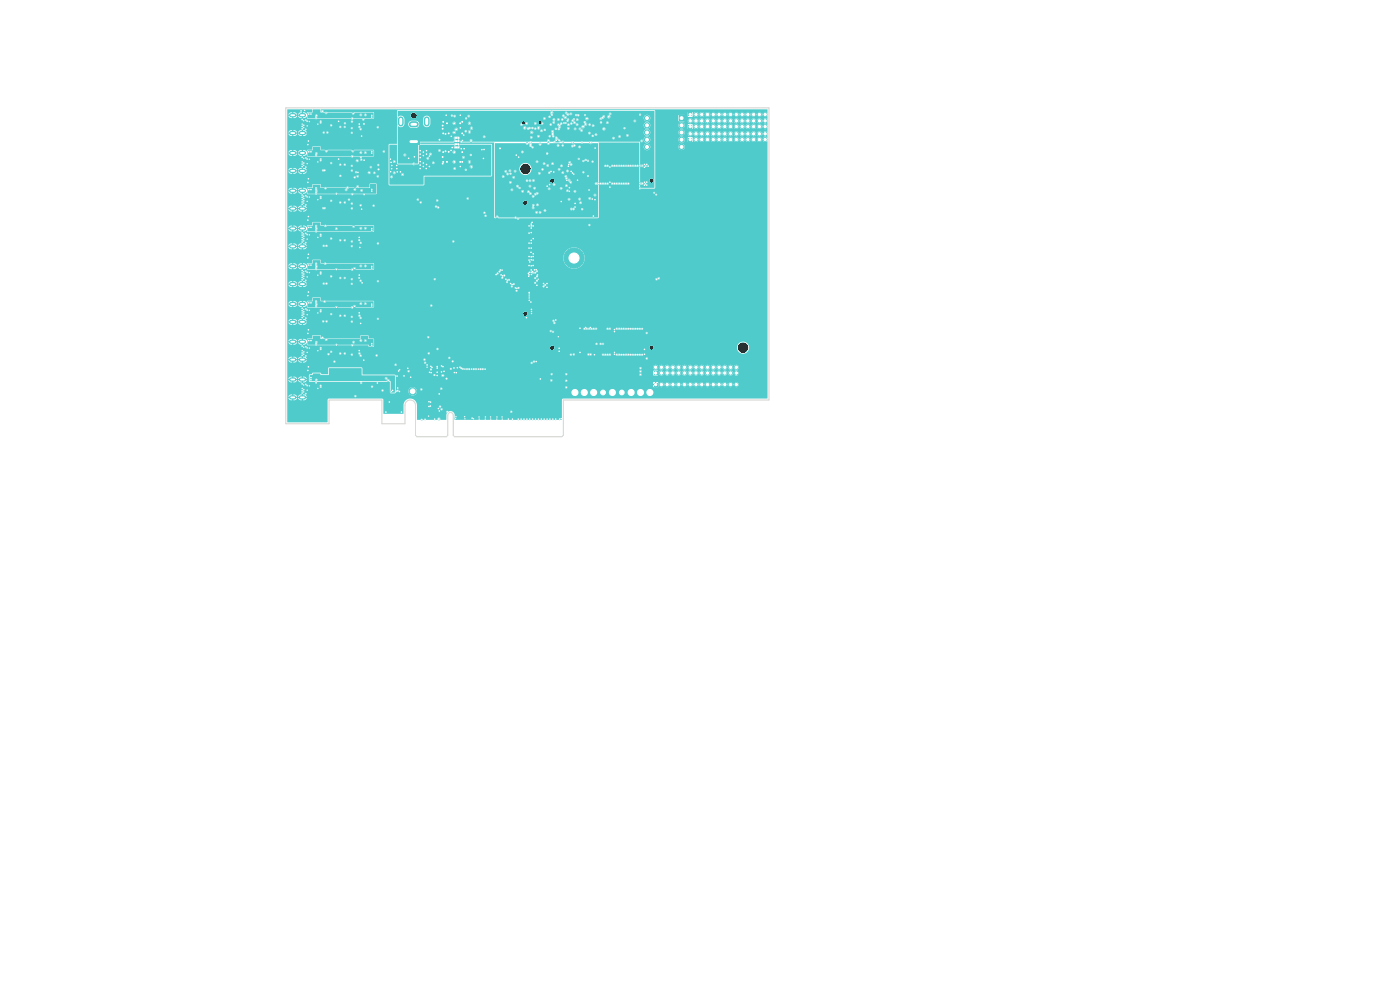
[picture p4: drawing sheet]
<svg xmlns="http://www.w3.org/2000/svg" width="297mm" height="210mm" viewBox="0 0 297 210" stroke-linecap="round" stroke-linejoin="round" font-family="sans-serif">
<g fill="#4fcbcb" stroke="#4fcbcb" stroke-width=".21">
<circle cx="127.9" cy="83.3" r=".78"/>
<circle cx="131.9" cy="83.3" r=".78"/>
</g>
<path d="M146 29.2h.8v.8h-.8z" fill="#4fcbcb"/>
<g fill="#4fcbcb" stroke="#4fcbcb" stroke-width=".21">
<circle cx="146.4" cy="28.4" r=".4"/>
<circle cx="147.7" cy="29.6" r=".4"/>
<circle cx="147.7" cy="28.4" r=".4"/>
<circle cx="148.9" cy="29.6" r=".4"/>
<circle cx="148.9" cy="28.4" r=".4"/>
<circle cx="150.1" cy="29.6" r=".4"/>
<circle cx="150.1" cy="28.4" r=".4"/>
<circle cx="151.3" cy="29.6" r=".4"/>
<circle cx="151.3" cy="28.4" r=".4"/>
<circle cx="152.5" cy="29.6" r=".4"/>
<circle cx="152.5" cy="28.4" r=".4"/>
<circle cx="153.8" cy="29.6" r=".4"/>
<circle cx="153.8" cy="28.4" r=".4"/>
<circle cx="155" cy="29.6" r=".4"/>
<circle cx="155" cy="28.4" r=".4"/>
<circle cx="156.2" cy="29.6" r=".4"/>
<circle cx="156.2" cy="28.4" r=".4"/>
<circle cx="157.4" cy="29.6" r=".4"/>
<circle cx="157.4" cy="28.4" r=".4"/>
<circle cx="158.7" cy="29.6" r=".4"/>
<circle cx="158.7" cy="28.4" r=".4"/>
<circle cx="159.9" cy="29.6" r=".4"/>
<circle cx="159.9" cy="28.4" r=".4"/>
<circle cx="161.1" cy="29.6" r=".4"/>
<circle cx="161.1" cy="28.4" r=".4"/>
<circle cx="162.3" cy="29.6" r=".4"/>
<circle cx="162.3" cy="28.4" r=".4"/>
</g>
<path d="M138.7 78.7h.8v.8h-.8z" fill="#4fcbcb"/>
<g fill="#4fcbcb" stroke="#4fcbcb" stroke-width=".21">
<circle cx="139.1" cy="77.9" r=".4"/>
<circle cx="140.3" cy="79.1" r=".4"/>
<circle cx="140.3" cy="77.9" r=".4"/>
<circle cx="141.5" cy="79.1" r=".4"/>
<circle cx="141.5" cy="77.9" r=".4"/>
<circle cx="142.8" cy="79.1" r=".4"/>
<circle cx="142.8" cy="77.9" r=".4"/>
<circle cx="144" cy="79.1" r=".4"/>
<circle cx="144" cy="77.9" r=".4"/>
<circle cx="145.2" cy="79.1" r=".4"/>
<circle cx="145.2" cy="77.9" r=".4"/>
<circle cx="146.4" cy="79.1" r=".4"/>
<circle cx="146.4" cy="77.9" r=".4"/>
<circle cx="147.7" cy="79.1" r=".4"/>
<circle cx="147.7" cy="77.9" r=".4"/>
<circle cx="148.9" cy="79.1" r=".4"/>
<circle cx="148.9" cy="77.9" r=".4"/>
<circle cx="150.1" cy="79.1" r=".4"/>
<circle cx="150.1" cy="77.9" r=".4"/>
<circle cx="151.3" cy="79.1" r=".4"/>
<circle cx="151.3" cy="77.9" r=".4"/>
<circle cx="152.5" cy="79.1" r=".4"/>
<circle cx="152.5" cy="77.9" r=".4"/>
<circle cx="153.8" cy="79.1" r=".4"/>
<circle cx="153.8" cy="77.9" r=".4"/>
<circle cx="155" cy="79.1" r=".4"/>
<circle cx="155" cy="77.9" r=".4"/>
<circle cx="156.2" cy="79.1" r=".4"/>
<circle cx="156.2" cy="77.9" r=".4"/>
<circle cx="87.5" cy="83" r=".78"/>
</g>
<path d="M61.8 80.5h.6M61.8 84.3h.6M63.8 80.5h.7M63.8 84.3h.7" fill="none" stroke="#4fcbcb" stroke-width=".92"/>
<path d="M86.6 29.4h2.4v1.2h-2.4z" fill="#4fcbcb"/>
<path d="M85 25.3v.9M87.4 26.4h.8M90.5 25.3v.9" fill="none" stroke="#4fcbcb" stroke-width="1.2"/>
<path d="M61.8 24.4h.6M61.8 28.2h.6M63.8 24.4h.7M63.8 28.2h.7M61.8 72.5h.6M61.8 76.3h.6M63.8 72.5h.7M63.8 76.3h.7" fill="none" stroke="#4fcbcb" stroke-width=".92"/>
<path d="M146 23.9h.8v.8h-.8z" fill="#4fcbcb"/>
<g fill="#4fcbcb" stroke="#4fcbcb" stroke-width=".21">
<circle cx="147.7" cy="24.3" r=".4"/>
<circle cx="148.9" cy="24.3" r=".4"/>
<circle cx="150.1" cy="24.3" r=".4"/>
<circle cx="151.3" cy="24.3" r=".4"/>
<circle cx="152.5" cy="24.3" r=".4"/>
<circle cx="153.8" cy="24.3" r=".4"/>
<circle cx="155" cy="24.3" r=".4"/>
<circle cx="156.2" cy="24.3" r=".4"/>
<circle cx="157.4" cy="24.3" r=".4"/>
<circle cx="158.7" cy="24.3" r=".4"/>
<circle cx="159.9" cy="24.3" r=".4"/>
<circle cx="161.1" cy="24.3" r=".4"/>
<circle cx="162.3" cy="24.3" r=".4"/>
</g>
<path d="M61.8 32.5h.6M61.8 36.2h.6M63.8 32.5h.7M63.8 36.2h.7M61.8 56.5h.6M61.8 40.5h.6M61.8 44.3h.6M63.8 56.5h.7M63.8 40.5h.7M63.8 44.3h.7M61.8 60.3h.6M63.8 60.3h.7" fill="none" stroke="#4fcbcb" stroke-width=".92"/>
<path d="M144 24.5h1.1v1.1h-1.1z" fill="#4fcbcb"/>
<g fill="#4fcbcb" stroke="#4fcbcb" stroke-width=".21">
<circle cx="144.6" cy="26.6" r=".55"/>
<circle cx="144.6" cy="28.1" r=".55"/>
<circle cx="144.6" cy="29.6" r=".55"/>
<circle cx="144.6" cy="31.2" r=".55"/>
<circle cx="137.3" cy="31.2" r=".55"/>
<circle cx="137.3" cy="29.6" r=".55"/>
<circle cx="137.3" cy="28.1" r=".55"/>
<circle cx="137.3" cy="26.6" r=".55"/>
<circle cx="137.3" cy="25.1" r=".55"/>
</g>
<path d="M146 26.5h.8v.8h-.8z" fill="#4fcbcb"/>
<g fill="#4fcbcb" stroke="#4fcbcb" stroke-width=".21">
<circle cx="146.4" cy="25.6" r=".4"/>
<circle cx="147.7" cy="26.9" r=".4"/>
<circle cx="147.7" cy="25.6" r=".4"/>
<circle cx="148.9" cy="26.9" r=".4"/>
<circle cx="148.9" cy="25.6" r=".4"/>
<circle cx="150.1" cy="26.9" r=".4"/>
<circle cx="150.1" cy="25.6" r=".4"/>
<circle cx="151.3" cy="26.9" r=".4"/>
<circle cx="151.3" cy="25.6" r=".4"/>
<circle cx="152.5" cy="26.9" r=".4"/>
<circle cx="152.5" cy="25.6" r=".4"/>
<circle cx="153.8" cy="26.9" r=".4"/>
<circle cx="153.8" cy="25.6" r=".4"/>
<circle cx="155" cy="26.9" r=".4"/>
<circle cx="155" cy="25.6" r=".4"/>
<circle cx="156.2" cy="26.9" r=".4"/>
<circle cx="156.2" cy="25.6" r=".4"/>
<circle cx="157.4" cy="26.9" r=".4"/>
<circle cx="157.4" cy="25.6" r=".4"/>
<circle cx="158.7" cy="26.9" r=".4"/>
<circle cx="158.7" cy="25.6" r=".4"/>
<circle cx="159.9" cy="26.9" r=".4"/>
<circle cx="159.9" cy="25.6" r=".4"/>
<circle cx="161.1" cy="26.9" r=".4"/>
<circle cx="161.1" cy="25.6" r=".4"/>
<circle cx="162.3" cy="26.9" r=".4"/>
<circle cx="162.3" cy="25.6" r=".4"/>
<circle cx="121.8" cy="54.7" r="2.14"/>
</g>
<path d="M61.8 48.5h.6M61.8 52.3h.6M63.8 48.5h.7M63.8 52.3h.7M61.8 64.5h.6M61.8 68.3h.6M63.8 64.5h.7M63.8 68.3h.7" fill="none" stroke="#4fcbcb" stroke-width=".92"/>
<path d="M138.7 81.2h.8v.8h-.8z" fill="#4fcbcb"/>
<g fill="#4fcbcb" stroke="#4fcbcb" stroke-width=".21">
<circle cx="140.3" cy="81.6" r=".4"/>
<circle cx="141.5" cy="81.6" r=".4"/>
<circle cx="142.8" cy="81.6" r=".4"/>
<circle cx="144" cy="81.6" r=".4"/>
<circle cx="145.2" cy="81.6" r=".4"/>
<circle cx="146.4" cy="81.6" r=".4"/>
<circle cx="147.7" cy="81.6" r=".4"/>
<circle cx="148.9" cy="81.6" r=".4"/>
<circle cx="150.1" cy="81.6" r=".4"/>
<circle cx="151.3" cy="81.6" r=".4"/>
<circle cx="152.5" cy="81.6" r=".4"/>
<circle cx="153.8" cy="81.6" r=".4"/>
<circle cx="155" cy="81.6" r=".4"/>
<circle cx="156.2" cy="81.6" r=".4"/>
<circle cx="64.1" cy="82.4" r=".08"/>
<circle cx="112.3" cy="63.7" r=".09"/>
<circle cx="67.1" cy="64.5" r=".08"/>
<circle cx="65.2" cy="66.8" r=".08"/>
<circle cx="126.1" cy="75.2" r=".12"/>
<circle cx="74.9" cy="32" r=".12"/>
<circle cx="75" cy="72.6" r=".12"/>
<circle cx="122.7" cy="24.4" r=".09"/>
<circle cx="96.4" cy="28.1" r=".18"/>
<circle cx="65.6" cy="25.8" r=".08"/>
<circle cx="67.1" cy="56.5" r=".08"/>
<circle cx="124" cy="25.9" r=".09"/>
<circle cx="111.8" cy="88.9" r=".12"/>
<circle cx="96.4" cy="79" r=".09"/>
<circle cx="86.5" cy="78.1" r=".12"/>
<circle cx="76.7" cy="44.4" r=".12"/>
<circle cx="107.6" cy="59.4" r=".09"/>
<circle cx="64.6" cy="23.4" r=".12"/>
<circle cx="94.2" cy="78.8" r=".12"/>
<circle cx="96.8" cy="27.4" r=".18"/>
<circle cx="114.2" cy="59.2" r=".08"/>
<circle cx="65.2" cy="58.7" r=".08"/>
<circle cx="117.5" cy="26" r=".12"/>
<circle cx="97.6" cy="77.9" r=".09"/>
<circle cx="90.9" cy="88.3" r=".08"/>
<circle cx="101.7" cy="88.9" r=".08"/>
<circle cx="77.2" cy="34" r=".12"/>
<circle cx="130.4" cy="70.3" r=".12"/>
<circle cx="65.3" cy="54.7" r=".12"/>
<circle cx="95.9" cy="24.5" r=".08"/>
<circle cx="77.2" cy="76.4" r=".12"/>
<circle cx="122.4" cy="26.4" r=".12"/>
<circle cx="97.2" cy="29.9" r=".15"/>
<circle cx="112.4" cy="55.6" r=".12"/>
<circle cx="114" cy="58.3" r=".09"/>
<circle cx="101.6" cy="88.4" r=".08"/>
<circle cx="115.5" cy="25.1" r=".12"/>
<circle cx="84.6" cy="78.7" r=".12"/>
<circle cx="115.4" cy="88.9" r=".12"/>
<circle cx="106.3" cy="58.3" r=".09"/>
<circle cx="112.7" cy="51" r=".12"/>
<circle cx="96.5" cy="35.8" r=".12"/>
<circle cx="135.7" cy="35.2" r=".12"/>
<circle cx="65.6" cy="57.8" r=".08"/>
<circle cx="75.2" cy="65" r=".12"/>
<circle cx="67.4" cy="82.4" r=".08"/>
<circle cx="100" cy="35.4" r=".18"/>
<circle cx="76.2" cy="74.4" r=".09"/>
<circle cx="77.5" cy="48.4" r=".12"/>
<circle cx="65.3" cy="46.7" r=".12"/>
<circle cx="67.4" cy="26.3" r=".08"/>
<circle cx="67.4" cy="50.4" r=".08"/>
<circle cx="125.1" cy="42.1" r=".12"/>
<circle cx="85.7" cy="79.7" r=".12"/>
<circle cx="126.2" cy="41.4" r=".12"/>
<circle cx="129.4" cy="39.7" r=".12"/>
<circle cx="118" cy="29.2" r=".12"/>
<circle cx="109.9" cy="88.9" r=".12"/>
<circle cx="84.2" cy="79.8" r=".12"/>
<circle cx="116.5" cy="36.6" r=".09"/>
<circle cx="113.1" cy="47.9" r=".12"/>
<circle cx="74.9" cy="24" r=".12"/>
<circle cx="111.7" cy="67.4" r=".12"/>
<circle cx="99.9" cy="29.8" r=".12"/>
<circle cx="64.4" cy="25.6" r=".08"/>
<circle cx="76.5" cy="68.6" r=".12"/>
<circle cx="92.7" cy="79" r=".12"/>
<circle cx="65.6" cy="65.8" r=".08"/>
<circle cx="105.4" cy="88.4" r=".08"/>
<circle cx="98.6" cy="78.3" r=".09"/>
<circle cx="82.6" cy="85.3" r=".12"/>
<circle cx="110.6" cy="26.4" r=".12"/>
<circle cx="65.4" cy="29.9" r=".14"/>
<circle cx="122.9" cy="31.2" r=".12"/>
<circle cx="93.2" cy="83.6" r=".12"/>
<circle cx="111.2" cy="88.9" r=".12"/>
<circle cx="71.8" cy="25.7" r=".12"/>
<circle cx="96.3" cy="78.1" r=".09"/>
<circle cx="113.6" cy="88.9" r=".12"/>
<circle cx="94" cy="77.8" r=".12"/>
<circle cx="98.6" cy="88.4" r=".08"/>
<circle cx="99.6" cy="28" r=".18"/>
<circle cx="108.3" cy="38.7" r=".12"/>
<circle cx="93.7" cy="77.6" r=".12"/>
<circle cx="91.6" cy="77.9" r=".12"/>
<circle cx="64.4" cy="67.1" r=".08"/>
<circle cx="112.7" cy="47.9" r=".12"/>
<circle cx="112.6" cy="30.2" r=".09"/>
<circle cx="64.1" cy="74.4" r=".08"/>
<circle cx="76.7" cy="28.9" r=".12"/>
<circle cx="97.2" cy="31.2" r=".15"/>
<circle cx="65.3" cy="78.6" r=".12"/>
<circle cx="64.4" cy="81.7" r=".08"/>
<circle cx="64.4" cy="83.1" r=".08"/>
<circle cx="118.5" cy="27.4" r=".09"/>
<circle cx="65.3" cy="30.7" r=".12"/>
<circle cx="112.9" cy="47.2" r=".12"/>
<circle cx="113.7" cy="76.7" r=".12"/>
<circle cx="112.7" cy="54.5" r=".12"/>
<circle cx="96.9" cy="29.3" r=".15"/>
<circle cx="96.6" cy="30.6" r=".15"/>
<circle cx="136.2" cy="39" r=".12"/>
<circle cx="71.3" cy="57.2" r=".12"/>
<circle cx="122.5" cy="25.4" r=".12"/>
<circle cx="112.2" cy="56.3" r=".12"/>
<circle cx="76.3" cy="52.5" r=".12"/>
<circle cx="125.8" cy="26.7" r=".12"/>
<circle cx="124.1" cy="24.4" r=".08"/>
<circle cx="64.1" cy="26.3" r=".08"/>
<circle cx="81.9" cy="87.4" r=".12"/>
<circle cx="114.8" cy="88.9" r=".12"/>
<circle cx="64.4" cy="65.7" r=".08"/>
<circle cx="107.3" cy="59.2" r=".09"/>
<circle cx="65.6" cy="41.8" r=".08"/>
<circle cx="112.7" cy="47.5" r=".12"/>
<circle cx="65.4" cy="37.9" r=".14"/>
<circle cx="116" cy="60.1" r=".09"/>
<circle cx="67.1" cy="32.5" r=".08"/>
<circle cx="65.4" cy="77.8" r=".14"/>
<circle cx="65.2" cy="42.7" r=".08"/>
<circle cx="106.1" cy="57.3" r=".09"/>
<circle cx="112.1" cy="58" r=".09"/>
<circle cx="112.2" cy="49.5" r=".12"/>
<circle cx="113.4" cy="57.2" r=".09"/>
<circle cx="114" cy="43.5" r=".12"/>
<circle cx="136.7" cy="75.2" r=".12"/>
<circle cx="64.1" cy="34.3" r=".08"/>
<circle cx="102.9" cy="88.9" r=".08"/>
<circle cx="124.2" cy="69.5" r=".12"/>
<circle cx="113.6" cy="27.3" r=".09"/>
<circle cx="113.1" cy="56.3" r=".12"/>
<circle cx="76.8" cy="60" r=".12"/>
<circle cx="90.6" cy="77.9" r=".08"/>
<circle cx="96.4" cy="32.3" r=".18"/>
<circle cx="112" cy="27.3" r=".09"/>
<circle cx="67.4" cy="42.4" r=".08"/>
<circle cx="99.9" cy="32.9" r=".09"/>
<circle cx="116.1" cy="88.9" r=".12"/>
<circle cx="76.2" cy="26.3" r=".09"/>
<circle cx="112.2" cy="58.3" r=".12"/>
<circle cx="71.3" cy="73.2" r=".12"/>
<circle cx="113.1" cy="57.9" r=".09"/>
<circle cx="108.6" cy="60.4" r=".09"/>
<circle cx="116.3" cy="29.8" r=".12"/>
<circle cx="65.2" cy="50.7" r=".08"/>
<circle cx="77.5" cy="72.3" r=".12"/>
<circle cx="118.6" cy="74.5" r=".12"/>
<circle cx="125.2" cy="69.5" r=".12"/>
<circle cx="131.4" cy="29" r=".12"/>
<circle cx="65.4" cy="62" r=".14"/>
<circle cx="67.1" cy="24.5" r=".08"/>
<circle cx="77.2" cy="41.3" r=".12"/>
<circle cx="112.3" cy="63.2" r=".08"/>
<circle cx="118.2" cy="29.5" r=".12"/>
<circle cx="64.1" cy="50.4" r=".08"/>
<circle cx="67.4" cy="34.3" r=".08"/>
<circle cx="113.1" cy="43.5" r=".12"/>
<circle cx="112.2" cy="55.2" r=".12"/>
<circle cx="91.5" cy="79.1" r=".12"/>
<circle cx="91.3" cy="86.1" r=".12"/>
<circle cx="123" cy="74.8" r=".12"/>
<circle cx="101.5" cy="78.3" r=".09"/>
<circle cx="112.3" cy="62.3" r=".08"/>
<circle cx="67.4" cy="66.4" r=".08"/>
<circle cx="113" cy="31.3" r=".08"/>
<circle cx="75.3" cy="40.2" r=".12"/>
<circle cx="92.2" cy="88.9" r=".12"/>
<circle cx="87.1" cy="80" r=".12"/>
<circle cx="98.9" cy="25.1" r=".08"/>
<circle cx="113.1" cy="54.4" r=".12"/>
<circle cx="111.8" cy="30.4" r=".12"/>
<circle cx="119.1" cy="88.8" r=".09"/>
<circle cx="77.5" cy="56.4" r=".12"/>
<circle cx="67.4" cy="58.4" r=".08"/>
<circle cx="77.5" cy="24.4" r=".12"/>
<circle cx="110.8" cy="32.2" r=".12"/>
<circle cx="64.4" cy="57.6" r=".08"/>
<circle cx="112.8" cy="66.5" r=".08"/>
<circle cx="112.2" cy="58.6" r=".09"/>
<circle cx="117.9" cy="67.9" r=".12"/>
<circle cx="100.2" cy="88.7" r=".12"/>
<circle cx="112.7" cy="56.4" r=".12"/>
<circle cx="64.4" cy="73.7" r=".08"/>
<circle cx="96.4" cy="26.2" r=".18"/>
<circle cx="102.9" cy="78.3" r=".09"/>
<circle cx="64.1" cy="42.4" r=".08"/>
<circle cx="65.3" cy="38.7" r=".12"/>
<circle cx="129.4" cy="35.4" r=".12"/>
<circle cx="112.7" cy="58.2" r=".09"/>
<circle cx="96.8" cy="79.1" r=".12"/>
<circle cx="120.6" cy="26.5" r=".12"/>
<circle cx="121.1" cy="24.2" r=".12"/>
<circle cx="128.1" cy="24.7" r=".12"/>
<circle cx="113.9" cy="34.3" r=".12"/>
<circle cx="121.4" cy="31" r=".12"/>
<circle cx="85.2" cy="87.4" r=".12"/>
<circle cx="130.4" cy="69.9" r=".12"/>
<circle cx="80.1" cy="81.2" r=".12"/>
<circle cx="71.3" cy="65.2" r=".12"/>
<circle cx="92.7" cy="77.8" r=".12"/>
<circle cx="114.2" cy="28.9" r=".12"/>
<circle cx="118" cy="29.8" r=".12"/>
<circle cx="75.2" cy="57" r=".12"/>
<circle cx="122.8" cy="33.7" r=".08"/>
<circle cx="71.3" cy="48.5" r=".12"/>
<circle cx="112.7" cy="29.1" r=".12"/>
<circle cx="76.2" cy="66.4" r=".09"/>
<circle cx="65.2" cy="74.8" r=".08"/>
<circle cx="118.5" cy="26.5" r=".12"/>
<circle cx="65.6" cy="81.9" r=".08"/>
<circle cx="130.2" cy="29.3" r=".12"/>
<circle cx="118.6" cy="29.8" r=".12"/>
<circle cx="76.2" cy="58.4" r=".09"/>
<circle cx="75" cy="48" r=".12"/>
<circle cx="63.9" cy="23.5" r=".14"/>
<circle cx="112.7" cy="65.6" r=".09"/>
<circle cx="134.7" cy="25.7" r=".12"/>
<circle cx="102.7" cy="29" r=".12"/>
<circle cx="113.1" cy="44.1" r=".12"/>
<circle cx="109.3" cy="61.1" r=".09"/>
<circle cx="99.5" cy="24.6" r=".12"/>
<circle cx="90.2" cy="88.9" r=".09"/>
<circle cx="112.7" cy="49.3" r=".12"/>
<circle cx="67.1" cy="40.5" r=".08"/>
<circle cx="116" cy="60.9" r=".09"/>
<circle cx="112.2" cy="47.9" r=".12"/>
<circle cx="112.6" cy="53.5" r=".12"/>
<circle cx="113" cy="57.6" r=".09"/>
<circle cx="65.4" cy="53.9" r=".14"/>
<circle cx="99.6" cy="26.2" r=".18"/>
<circle cx="98.8" cy="36" r=".08"/>
<circle cx="117.9" cy="88.9" r=".12"/>
<circle cx="112.7" cy="52.6" r=".12"/>
<circle cx="118.7" cy="27" r=".12"/>
<circle cx="108.3" cy="36.9" r=".08"/>
<circle cx="123" cy="69.6" r=".12"/>
<circle cx="96.7" cy="88.4" r=".08"/>
<circle cx="64.4" cy="51.1" r=".08"/>
<circle cx="91" cy="86.2" r=".12"/>
<circle cx="115" cy="26.2" r=".12"/>
<circle cx="112.7" cy="51.6" r=".12"/>
<circle cx="113.9" cy="60.5" r=".09"/>
<circle cx="64.4" cy="41.6" r=".08"/>
<circle cx="123.2" cy="43" r=".12"/>
<circle cx="93" cy="86.7" r=".12"/>
<circle cx="106.5" cy="88.9" r=".08"/>
<circle cx="113" cy="88.9" r=".12"/>
<circle cx="122" cy="27.3" r=".12"/>
<circle cx="114.9" cy="27.7" r=".12"/>
<circle cx="136.7" cy="74.1" r=".12"/>
<circle cx="75.9" cy="36.6" r=".09"/>
<circle cx="112.2" cy="52.6" r=".12"/>
<circle cx="113.1" cy="53.8" r=".12"/>
<circle cx="135.7" cy="39" r=".12"/>
<circle cx="96.9" cy="29.9" r=".15"/>
<circle cx="118.7" cy="26.7" r=".12"/>
<circle cx="64.4" cy="33.6" r=".08"/>
<circle cx="121.1" cy="34.9" r=".12"/>
<circle cx="67.1" cy="72.5" r=".08"/>
<circle cx="64.4" cy="59.1" r=".08"/>
<circle cx="90.6" cy="77.4" r=".09"/>
<circle cx="118.5" cy="71.4" r=".08"/>
<circle cx="65.3" cy="70.7" r=".12"/>
<circle cx="108.3" cy="60.1" r=".09"/>
<circle cx="64.1" cy="58.4" r=".08"/>
<circle cx="113.1" cy="50.6" r=".12"/>
<circle cx="121.1" cy="38.7" r=".12"/>
<circle cx="100" cy="27.2" r=".18"/>
<circle cx="96.6" cy="29.9" r=".15"/>
<circle cx="96.6" cy="29.3" r=".15"/>
<circle cx="104.1" cy="88.9" r=".08"/>
<circle cx="116.6" cy="28.9" r=".09"/>
<circle cx="65.2" cy="34.7" r=".08"/>
<circle cx="112.7" cy="55.1" r=".12"/>
<circle cx="114.2" cy="88.9" r=".12"/>
<circle cx="118.6" cy="73.9" r=".09"/>
<circle cx="112.3" cy="62" r=".09"/>
<circle cx="65.4" cy="70" r=".14"/>
<circle cx="113.1" cy="55.2" r=".12"/>
<circle cx="107.8" cy="88.9" r=".09"/>
<circle cx="67.1" cy="48.5" r=".08"/>
<circle cx="112.8" cy="66.1" r=".08"/>
<circle cx="65.6" cy="33.8" r=".08"/>
<circle cx="121.5" cy="30.2" r=".12"/>
<circle cx="92.7" cy="78.1" r=".09"/>
<circle cx="96.4" cy="34.3" r=".18"/>
<circle cx="108.7" cy="88.9" r=".12"/>
<circle cx="120.4" cy="25.6" r=".08"/>
<circle cx="65.2" cy="26.7" r=".08"/>
<circle cx="103" cy="88.4" r=".08"/>
<circle cx="84.7" cy="83" r=".12"/>
<circle cx="120.9" cy="34.5" r=".12"/>
<circle cx="97.2" cy="29.3" r=".15"/>
<circle cx="64.4" cy="43.1" r=".08"/>
<circle cx="112.6" cy="64.1" r=".09"/>
<circle cx="91" cy="85.2" r=".12"/>
<circle cx="115.3" cy="60.1" r=".09"/>
<circle cx="116.7" cy="88.9" r=".12"/>
<circle cx="106.5" cy="57.3" r=".09"/>
<circle cx="93.2" cy="87.2" r=".12"/>
<circle cx="114.6" cy="80.4" r=".12"/>
<circle cx="64.4" cy="75.1" r=".08"/>
<circle cx="105.2" cy="58.3" r=".12"/>
<circle cx="97" cy="78" r=".09"/>
<circle cx="105.4" cy="88.9" r=".08"/>
<circle cx="100.1" cy="78.3" r=".09"/>
<circle cx="112.3" cy="57.8" r=".09"/>
<circle cx="106.6" cy="58.5" r=".09"/>
<circle cx="120.4" cy="36.3" r=".12"/>
<circle cx="112.7" cy="57.7" r=".12"/>
<circle cx="119.4" cy="30.1" r=".12"/>
<circle cx="117.5" cy="39.1" r=".12"/>
<circle cx="71.8" cy="33.8" r=".12"/>
<circle cx="97.2" cy="30.6" r=".15"/>
<circle cx="136.2" cy="29.9" r=".12"/>
<circle cx="93.7" cy="78.9" r=".12"/>
<circle cx="136.2" cy="35.2" r=".12"/>
<circle cx="120.6" cy="27.2" r=".12"/>
<circle cx="100.5" cy="88.8" r=".08"/>
<circle cx="120.5" cy="24.3" r=".12"/>
<circle cx="118.7" cy="88.9" r=".12"/>
<circle cx="77.5" cy="64.4" r=".12"/>
<circle cx="129.4" cy="24.2" r=".12"/>
<circle cx="112.7" cy="57.3" r=".12"/>
<circle cx="64.4" cy="27.1" r=".08"/>
<circle cx="96.5" cy="24.6" r=".12"/>
<circle cx="104.1" cy="88.4" r=".08"/>
<circle cx="96.6" cy="88.8" r=".12"/>
<circle cx="81.9" cy="80.2" r=".12"/>
<circle cx="113.7" cy="57.2" r=".09"/>
<circle cx="84.8" cy="78.4" r=".12"/>
<circle cx="114.4" cy="36.8" r=".12"/>
<circle cx="116.3" cy="30.4" r=".12"/>
<circle cx="117.5" cy="25.4" r=".12"/>
<circle cx="129.4" cy="38.6" r=".12"/>
<circle cx="92.7" cy="79.7" r=".12"/>
<circle cx="116.2" cy="35.1" r=".12"/>
<circle cx="117.3" cy="88.9" r=".12"/>
<circle cx="71.3" cy="41.1" r=".12"/>
<circle cx="133.1" cy="28.7" r=".12"/>
<circle cx="130.4" cy="74.8" r=".08"/>
<circle cx="98.6" cy="88.9" r=".08"/>
<circle cx="96.9" cy="31.2" r=".15"/>
<circle cx="91.4" cy="77.7" r=".12"/>
<circle cx="130.4" cy="75.2" r=".12"/>
<circle cx="91.9" cy="34.5" r=".12"/>
<circle cx="65.3" cy="62.7" r=".12"/>
<circle cx="93.2" cy="31.9" r=".12"/>
<circle cx="96.9" cy="30.6" r=".15"/>
<circle cx="84.4" cy="82.3" r=".12"/>
<circle cx="112.7" cy="48.4" r=".12"/>
<circle cx="76.2" cy="50.4" r=".09"/>
<circle cx="119" cy="39.9" r=".12"/>
<circle cx="90.8" cy="33.6" r=".12"/>
<circle cx="135.7" cy="40" r=".12"/>
<circle cx="99.6" cy="34.3" r=".18"/>
<circle cx="64.4" cy="49.6" r=".08"/>
<circle cx="67.1" cy="80.6" r=".08"/>
<circle cx="113.4" cy="39.9" r=".12"/>
<circle cx="65.2" cy="82.8" r=".08"/>
<circle cx="112.3" cy="62.8" r=".08"/>
<circle cx="64.1" cy="66.4" r=".08"/>
<circle cx="64.4" cy="35.1" r=".08"/>
<circle cx="91.1" cy="79" r=".12"/>
<circle cx="77.5" cy="32.4" r=".12"/>
<circle cx="120.1" cy="24" r=".12"/>
<circle cx="96.6" cy="31.2" r=".15"/>
<circle cx="125.7" cy="34.3" r=".08"/>
<circle cx="112.2" cy="54.4" r=".12"/>
<circle cx="91.3" cy="85.3" r=".12"/>
<circle cx="65.6" cy="49.8" r=".08"/>
<circle cx="109.7" cy="61.2" r=".09"/>
<circle cx="123.5" cy="44.4" r=".09"/>
<circle cx="65.6" cy="73.8" r=".08"/>
<circle cx="114.6" cy="30.6" r=".12"/>
<circle cx="118.6" cy="35.9" r=".12"/>
<circle cx="67.4" cy="74.4" r=".08"/>
<circle cx="112.4" cy="88.9" r=".12"/>
<circle cx="98.8" cy="27.8" r=".09"/>
<circle cx="65.4" cy="45.9" r=".14"/>
<circle cx="112.2" cy="51.6" r=".12"/>
<circle cx="128.8" cy="26" r=".12"/>
<circle cx="106.5" cy="88.4" r=".08"/>
<circle cx="110.6" cy="88.9" r=".12"/>
<circle cx="116.5" cy="40.1" r=".12"/>
<circle cx="132.5" cy="27.2" r=".08"/>
<circle cx="74.6" cy="44.2" r=".12"/>
<circle cx="125.6" cy="42.2" r=".12"/>
<circle cx="69" cy="47.9" r=".12"/>
<circle cx="72.2" cy="75" r=".12"/>
<circle cx="69.2" cy="32" r=".12"/>
<circle cx="119.1" cy="42.8" r=".12"/>
<circle cx="69.3" cy="52.2" r=".12"/>
<circle cx="73.2" cy="26.9" r=".12"/>
<circle cx="68.6" cy="68.2" r=".12"/>
<circle cx="72.2" cy="51" r=".12"/>
<circle cx="73.1" cy="34.9" r=".12"/>
<circle cx="68.4" cy="71.6" r=".12"/>
<circle cx="75.9" cy="39.5" r=".14"/>
<circle cx="74.7" cy="65.2" r=".12"/>
<circle cx="73.1" cy="67" r=".12"/>
<circle cx="120.8" cy="40.6" r=".12"/>
<circle cx="121.5" cy="36.7" r=".12"/>
<circle cx="83.9" cy="77.4" r=".14"/>
<circle cx="69.7" cy="75.1" r=".12"/>
<circle cx="74.7" cy="25.8" r=".12"/>
<circle cx="125.9" cy="45.8" r=".14"/>
<circle cx="81.4" cy="32.1" r=".14"/>
<circle cx="73.2" cy="43" r=".12"/>
<circle cx="74.6" cy="52.2" r=".12"/>
<circle cx="68.7" cy="60.2" r=".12"/>
<circle cx="122" cy="43.9" r=".12"/>
<circle cx="110" cy="33.3" r=".09"/>
<circle cx="74.6" cy="36.2" r=".12"/>
<circle cx="126.2" cy="42.4" r=".12"/>
<circle cx="106.1" cy="31.5" r=".18"/>
<circle cx="73.2" cy="51" r=".12"/>
<circle cx="69.3" cy="68.2" r=".12"/>
<circle cx="116.6" cy="39.1" r=".12"/>
<circle cx="69.2" cy="72" r=".12"/>
<circle cx="116.9" cy="36.4" r=".12"/>
<circle cx="75.9" cy="37.4" r=".14"/>
<circle cx="74.6" cy="68.2" r=".12"/>
<circle cx="122" cy="43.2" r=".12"/>
<circle cx="78.3" cy="36.6" r=".18"/>
<circle cx="68.9" cy="63.9" r=".12"/>
<circle cx="74.7" cy="33.2" r=".12"/>
<circle cx="121.7" cy="36.9" r=".12"/>
<circle cx="120.6" cy="35.3" r=".12"/>
<circle cx="120.7" cy="34.9" r=".12"/>
<circle cx="72.2" cy="43" r=".12"/>
<circle cx="120.3" cy="38.2" r=".12"/>
<circle cx="121.2" cy="36.4" r=".12"/>
<circle cx="72.2" cy="34.9" r=".12"/>
<circle cx="68.5" cy="36.1" r=".12"/>
<circle cx="74.6" cy="60.2" r=".12"/>
<circle cx="72.2" cy="67" r=".12"/>
<circle cx="135.9" cy="78.8" r=".14"/>
<circle cx="69.2" cy="24" r=".12"/>
<circle cx="120.8" cy="39.8" r=".12"/>
<circle cx="68.7" cy="52.2" r=".12"/>
<circle cx="125" cy="40.3" r=".12"/>
<circle cx="74.7" cy="25.2" r=".12"/>
<circle cx="109.5" cy="32.9" r=".12"/>
<circle cx="69.3" cy="60.2" r=".12"/>
<circle cx="72.2" cy="59" r=".12"/>
<circle cx="73.2" cy="59" r=".12"/>
<circle cx="82.4" cy="80.7" r=".14"/>
<circle cx="122.5" cy="38.2" r=".12"/>
<circle cx="68.7" cy="28.1" r=".12"/>
<circle cx="69" cy="55.9" r=".12"/>
<circle cx="74.7" cy="41.2" r=".12"/>
<circle cx="68.9" cy="36.1" r=".09"/>
<circle cx="75.8" cy="34.1" r=".18"/>
<circle cx="68.6" cy="44.2" r=".12"/>
<circle cx="69.1" cy="39.9" r=".12"/>
<circle cx="68.4" cy="23.6" r=".12"/>
<circle cx="69.5" cy="28.1" r=".12"/>
<circle cx="68.9" cy="44.1" r=".12"/>
<circle cx="74.6" cy="28.2" r=".12"/>
<circle cx="74.7" cy="73.2" r=".12"/>
<circle cx="78.7" cy="35.4" r=".14"/>
<circle cx="74.7" cy="57.2" r=".12"/>
<circle cx="117.5" cy="36.5" r=".12"/>
<circle cx="139.3" cy="59.2" r=".14"/>
<circle cx="126.3" cy="31.4" r=".12"/>
<circle cx="116.1" cy="39.5" r=".12"/>
<circle cx="72.2" cy="26.9" r=".12"/>
<circle cx="73.2" cy="75" r=".12"/>
<circle cx="135.8" cy="24.3" r=".08"/>
<circle cx="123.8" cy="36.5" r=".08"/>
<circle cx="123.8" cy="34.2" r=".08"/>
<circle cx="93.6" cy="82.5" r=".14"/>
<circle cx="113.8" cy="45" r=".12"/>
<circle cx="92.8" cy="74" r=".12"/>
<circle cx="91.4" cy="78.4" r=".09"/>
<circle cx="137.2" cy="76" r=".12"/>
<circle cx="96" cy="76.7" r=".09"/>
<circle cx="95.6" cy="78.2" r=".09"/>
<circle cx="113.1" cy="41.7" r=".12"/>
<circle cx="107.7" cy="36.9" r=".12"/>
<circle cx="112.5" cy="41.1" r=".12"/>
<circle cx="137.2" cy="70.6" r=".12"/>
<circle cx="135.9" cy="78.1" r=".14"/>
<circle cx="95.7" cy="28.9" r=".12"/>
<circle cx="137.2" cy="38.6" r=".12"/>
<circle cx="136.7" cy="35.5" r=".12"/>
<circle cx="95.2" cy="28.3" r=".18"/>
<circle cx="86.7" cy="33.6" r=".12"/>
<circle cx="98.4" cy="28.7" r=".12"/>
<circle cx="93.9" cy="27.3" r=".18"/>
<circle cx="137.2" cy="34.9" r=".12"/>
<circle cx="97.7" cy="24.4" r=".12"/>
<circle cx="94" cy="28.3" r=".18"/>
<circle cx="87.9" cy="33.3" r=".12"/>
<circle cx="136.7" cy="38.7" r=".12"/>
<circle cx="97.6" cy="26.2" r=".18"/>
<circle cx="136.9" cy="39" r=".12"/>
<circle cx="137.2" cy="39.3" r=".12"/>
<circle cx="93.9" cy="26.6" r=".18"/>
<circle cx="94.5" cy="28.4" r=".18"/>
<circle cx="98.1" cy="28.3" r=".18"/>
<circle cx="94.8" cy="26.2" r=".18"/>
<circle cx="98.1" cy="29.8" r=".08"/>
<circle cx="94.7" cy="24.4" r=".12"/>
<circle cx="136.7" cy="34.9" r=".12"/>
<circle cx="137" cy="35.2" r=".12"/>
<circle cx="94" cy="25.8" r=".18"/>
<circle cx="136.7" cy="39.3" r=".12"/>
<circle cx="137.5" cy="35.2" r=".12"/>
<circle cx="93.2" cy="29.6" r=".18"/>
<circle cx="97.7" cy="27.1" r=".12"/>
<circle cx="98.1" cy="25.8" r=".18"/>
<circle cx="123" cy="42.2" r=".14"/>
<circle cx="139.8" cy="59" r=".14"/>
<circle cx="135.9" cy="79.5" r=".14"/>
<circle cx="120.7" cy="38.2" r=".14"/>
<circle cx="136.2" cy="75.2" r=".09"/>
<circle cx="68" cy="82.1" r=".08"/>
<circle cx="68" cy="81.8" r=".08"/>
<circle cx="135.7" cy="75.2" r=".09"/>
<circle cx="115.6" cy="27.6" r=".09"/>
<circle cx="116.6" cy="24.8" r=".09"/>
<circle cx="127.8" cy="25" r=".09"/>
<circle cx="119.3" cy="25.4" r=".09"/>
<circle cx="121.8" cy="25.3" r=".08"/>
<circle cx="120.5" cy="25.3" r=".08"/>
<circle cx="119.7" cy="26.1" r=".08"/>
<circle cx="120" cy="26.1" r=".08"/>
<circle cx="125.7" cy="28.8" r=".09"/>
<circle cx="126.4" cy="28.6" r=".12"/>
<circle cx="124.2" cy="26.3" r=".18"/>
<circle cx="122.2" cy="24.4" r=".09"/>
<circle cx="123.7" cy="26.9" r=".18"/>
<circle cx="121.2" cy="26.2" r=".09"/>
<circle cx="119.5" cy="24.5" r=".09"/>
<circle cx="115.1" cy="35.9" r=".09"/>
<circle cx="121.8" cy="30.9" r=".09"/>
<circle cx="117.7" cy="30.1" r=".09"/>
<circle cx="119.1" cy="26.2" r=".09"/>
<circle cx="123.5" cy="30.2" r=".09"/>
<circle cx="125.3" cy="30.2" r=".18"/>
<circle cx="129.2" cy="24.8" r=".18"/>
<circle cx="89.5" cy="89" r=".09"/>
<circle cx="108.5" cy="87.4" r=".12"/>
<circle cx="93.4" cy="86.3" r=".12"/>
<circle cx="68" cy="58.1" r=".08"/>
<circle cx="129.4" cy="75.2" r=".12"/>
<circle cx="128.9" cy="75.2" r=".12"/>
<circle cx="68" cy="57.8" r=".08"/>
<circle cx="129.4" cy="69.7" r=".12"/>
<circle cx="68" cy="26" r=".08"/>
<circle cx="68" cy="25.7" r=".08"/>
<circle cx="128.9" cy="69.7" r=".12"/>
<circle cx="112.8" cy="28.1" r=".18"/>
<circle cx="114.3" cy="27.1" r=".18"/>
<circle cx="128.1" cy="27.3" r=".18"/>
<circle cx="124.5" cy="25.2" r=".18"/>
<circle cx="119.9" cy="24.9" r=".18"/>
<circle cx="111.3" cy="27.1" r=".18"/>
<circle cx="113.6" cy="26.2" r=".12"/>
<circle cx="112.3" cy="27.2" r=".09"/>
<circle cx="113" cy="27.2" r=".09"/>
<circle cx="111.7" cy="26.2" r=".12"/>
<circle cx="117" cy="23.9" r=".18"/>
<circle cx="109.6" cy="61.7" r=".09"/>
<circle cx="110" cy="61.1" r=".09"/>
<circle cx="108.6" cy="60.8" r=".09"/>
<circle cx="101.9" cy="78.3" r=".09"/>
<circle cx="115.3" cy="60.8" r=".09"/>
<circle cx="109" cy="60.3" r=".09"/>
<circle cx="102.4" cy="78.3" r=".09"/>
<circle cx="115.7" cy="60.5" r=".09"/>
<circle cx="107.6" cy="59.8" r=".09"/>
<circle cx="100.5" cy="78.3" r=".09"/>
<circle cx="113.5" cy="60" r=".09"/>
<circle cx="101" cy="78.3" r=".09"/>
<circle cx="108" cy="59.4" r=".09"/>
<circle cx="113.9" cy="59.5" r=".09"/>
<circle cx="99.1" cy="78.3" r=".09"/>
<circle cx="106.6" cy="58.9" r=".09"/>
<circle cx="113.5" cy="59" r=".09"/>
<circle cx="107" cy="58.4" r=".09"/>
<circle cx="99.6" cy="78.3" r=".09"/>
<circle cx="113.9" cy="58.6" r=".09"/>
<circle cx="97.8" cy="78.1" r=".09"/>
<circle cx="105.6" cy="58" r=".09"/>
<circle cx="113.5" cy="57.9" r=".09"/>
<circle cx="98.2" cy="78.3" r=".09"/>
<circle cx="106" cy="57.6" r=".09"/>
<circle cx="113.9" cy="57.5" r=".09"/>
<circle cx="95.3" cy="75.9" r=".12"/>
<circle cx="114.6" cy="45" r=".12"/>
<circle cx="76.6" cy="24.4" r=".12"/>
<circle cx="76.5" cy="59.6" r=".12"/>
<circle cx="76.6" cy="32.4" r=".12"/>
<circle cx="84" cy="83" r=".09"/>
<circle cx="76.6" cy="56.4" r=".12"/>
<circle cx="76.2" cy="67" r=".12"/>
<circle cx="83.1" cy="35.8" r=".12"/>
<circle cx="85" cy="36.5" r=".12"/>
<circle cx="76.2" cy="50.9" r=".09"/>
<circle cx="91.1" cy="35.3" r=".12"/>
<circle cx="84.4" cy="82.9" r=".12"/>
<circle cx="89.1" cy="33.4" r=".12"/>
<circle cx="89.8" cy="35.3" r=".12"/>
<circle cx="79.3" cy="43.6" r=".12"/>
<circle cx="94" cy="34.3" r=".18"/>
<circle cx="89.1" cy="34.3" r=".12"/>
<circle cx="89.1" cy="32" r=".12"/>
<circle cx="91.1" cy="33.1" r=".12"/>
<circle cx="93.9" cy="33.3" r=".18"/>
<circle cx="94.5" cy="32.1" r=".18"/>
<circle cx="90.4" cy="35.8" r=".12"/>
<circle cx="89.1" cy="35.8" r=".12"/>
<circle cx="89.1" cy="35" r=".12"/>
<circle cx="76.2" cy="75" r=".12"/>
<circle cx="97.9" cy="31.5" r=".12"/>
<circle cx="76.6" cy="48.4" r=".12"/>
<circle cx="80.2" cy="27" r=".12"/>
<circle cx="97.7" cy="35.3" r=".12"/>
<circle cx="76.6" cy="64.4" r=".12"/>
<circle cx="94" cy="32.3" r=".18"/>
<circle cx="98.1" cy="32.3" r=".18"/>
<circle cx="76.5" cy="51.5" r=".12"/>
<circle cx="95.7" cy="31.9" r=".12"/>
<circle cx="75.5" cy="36.5" r=".12"/>
<circle cx="95.9" cy="31.3" r=".12"/>
<circle cx="83.1" cy="35.1" r=".12"/>
<circle cx="89.8" cy="32.3" r=".12"/>
<circle cx="89.8" cy="33" r=".12"/>
<circle cx="102.2" cy="31.7" r=".12"/>
<circle cx="84.3" cy="36.5" r=".12"/>
<circle cx="84.2" cy="35.1" r=".12"/>
<circle cx="102.6" cy="33.6" r=".12"/>
<circle cx="80.2" cy="67.6" r=".12"/>
<circle cx="76.6" cy="72.3" r=".12"/>
<circle cx="77.1" cy="25.4" r=".12"/>
<circle cx="94.8" cy="34.3" r=".18"/>
<circle cx="76.2" cy="59" r=".08"/>
<circle cx="98.1" cy="34.3" r=".18"/>
<circle cx="90.5" cy="34.9" r=".12"/>
<circle cx="76.5" cy="43.5" r=".12"/>
<circle cx="102.7" cy="31.7" r=".12"/>
<circle cx="89.8" cy="34.6" r=".12"/>
<circle cx="76.5" cy="67.5" r=".12"/>
<circle cx="98.5" cy="31.5" r=".09"/>
<circle cx="89.1" cy="32.7" r=".12"/>
<circle cx="80.2" cy="59.6" r=".12"/>
<circle cx="80.2" cy="51.6" r=".12"/>
<circle cx="93.9" cy="34.7" r=".18"/>
<circle cx="82.8" cy="33.8" r=".12"/>
<circle cx="76.6" cy="33.3" r=".09"/>
<circle cx="95.2" cy="32.2" r=".18"/>
<circle cx="82.9" cy="36.4" r=".12"/>
<circle cx="90.5" cy="32" r=".12"/>
<circle cx="76.5" cy="27.4" r=".12"/>
<circle cx="80.2" cy="35" r=".12"/>
<circle cx="89.4" cy="82.6" r=".12"/>
<circle cx="90.5" cy="32.7" r=".12"/>
<circle cx="79.9" cy="75.4" r=".12"/>
<circle cx="83" cy="34.4" r=".12"/>
<circle cx="76.7" cy="40.4" r=".12"/>
<circle cx="97.6" cy="34.3" r=".18"/>
<circle cx="76.5" cy="75.5" r=".12"/>
<circle cx="84.2" cy="35.8" r=".12"/>
<circle cx="76.2" cy="26.9" r=".12"/>
<circle cx="120.1" cy="82.2" r=".12"/>
<circle cx="127.9" cy="73" r=".12"/>
<circle cx="68" cy="50.1" r=".08"/>
<circle cx="136.2" cy="69.7" r=".09"/>
<circle cx="135.7" cy="69.7" r=".09"/>
<circle cx="68" cy="49.8" r=".08"/>
<circle cx="64.1" cy="82.9" r=".08"/>
<circle cx="135.3" cy="75.2" r=".09"/>
<circle cx="67.1" cy="81.2" r=".08"/>
<circle cx="135.3" cy="69.7" r=".09"/>
<circle cx="67.1" cy="49.1" r=".08"/>
<circle cx="64.1" cy="50.9" r=".08"/>
<circle cx="67.1" cy="80.9" r=".08"/>
<circle cx="134.8" cy="75.2" r=".09"/>
<circle cx="64.4" cy="82.6" r=".08"/>
<circle cx="64.4" cy="50.6" r=".08"/>
<circle cx="134.8" cy="69.7" r=".09"/>
<circle cx="67.1" cy="48.8" r=".08"/>
<circle cx="134.3" cy="75.2" r=".09"/>
<circle cx="68" cy="74.1" r=".08"/>
<circle cx="68" cy="42" r=".08"/>
<circle cx="134.3" cy="69.7" r=".09"/>
<circle cx="133.8" cy="75.2" r=".09"/>
<circle cx="68" cy="73.8" r=".08"/>
<circle cx="133.8" cy="69.7" r=".09"/>
<circle cx="68" cy="41.7" r=".08"/>
<circle cx="67.1" cy="73.2" r=".08"/>
<circle cx="64.1" cy="74.9" r=".08"/>
<circle cx="133.3" cy="75.2" r=".12"/>
<circle cx="92.5" cy="43.8" r=".12"/>
<circle cx="64.1" cy="42.8" r=".08"/>
<circle cx="133.3" cy="69.7" r=".09"/>
<circle cx="67.1" cy="41.1" r=".08"/>
<circle cx="67.1" cy="72.9" r=".08"/>
<circle cx="64.4" cy="74.6" r=".08"/>
<circle cx="132.8" cy="75.2" r=".12"/>
<circle cx="93" cy="44" r=".12"/>
<circle cx="132.8" cy="69.7" r=".09"/>
<circle cx="64.4" cy="42.6" r=".08"/>
<circle cx="67.1" cy="40.8" r=".08"/>
<circle cx="68" cy="66.1" r=".08"/>
<circle cx="132.3" cy="75.2" r=".09"/>
<circle cx="68" cy="34" r=".08"/>
<circle cx="132.3" cy="69.7" r=".12"/>
<circle cx="68" cy="65.8" r=".08"/>
<circle cx="131.8" cy="75.2" r=".09"/>
<circle cx="68" cy="33.7" r=".08"/>
<circle cx="131.8" cy="69.7" r=".12"/>
<circle cx="67.1" cy="65.1" r=".08"/>
<circle cx="131.3" cy="75.2" r=".12"/>
<circle cx="64.1" cy="66.9" r=".08"/>
<circle cx="64.1" cy="34.8" r=".08"/>
<circle cx="67.1" cy="33.1" r=".08"/>
<circle cx="131.3" cy="69.7" r=".12"/>
<circle cx="67.1" cy="64.8" r=".08"/>
<circle cx="130.9" cy="75.2" r=".12"/>
<circle cx="64.4" cy="66.6" r=".08"/>
<circle cx="67.1" cy="32.8" r=".08"/>
<circle cx="130.9" cy="69.7" r=".12"/>
<circle cx="64.4" cy="34.6" r=".08"/>
<circle cx="67.1" cy="57.1" r=".08"/>
<circle cx="128.4" cy="75.2" r=".12"/>
<circle cx="64.1" cy="58.9" r=".08"/>
<circle cx="127.9" cy="75.2" r=".12"/>
<circle cx="64.4" cy="58.6" r=".08"/>
<circle cx="67.1" cy="56.8" r=".08"/>
<circle cx="120.1" cy="80.8" r=".12"/>
<circle cx="127.4" cy="73" r=".12"/>
<circle cx="120.1" cy="79.4" r=".12"/>
<circle cx="126.6" cy="73" r=".12"/>
<circle cx="126.5" cy="69.7" r=".12"/>
<circle cx="67.1" cy="25.1" r=".08"/>
<circle cx="64.1" cy="26.8" r=".08"/>
<circle cx="126" cy="69.7" r=".12"/>
<circle cx="64.4" cy="26.6" r=".08"/>
<circle cx="67.1" cy="24.8" r=".08"/>
<circle cx="112.8" cy="77" r=".12"/>
<circle cx="64.4" cy="66.1" r=".08"/>
<circle cx="67.1" cy="64.2" r=".08"/>
<circle cx="125.3" cy="75.2" r=".12"/>
<circle cx="67.1" cy="48.2" r=".08"/>
<circle cx="125.5" cy="69.7" r=".12"/>
<circle cx="116.9" cy="70.2" r=".12"/>
<circle cx="64.4" cy="50.1" r=".08"/>
<circle cx="113.3" cy="76.7" r=".12"/>
<circle cx="124.8" cy="75.2" r=".12"/>
<circle cx="67.1" cy="63.9" r=".08"/>
<circle cx="64.1" cy="65.9" r=".08"/>
<circle cx="125" cy="69.7" r=".12"/>
<circle cx="64.1" cy="49.9" r=".08"/>
<circle cx="117.3" cy="70.4" r=".12"/>
<circle cx="67.1" cy="47.9" r=".08"/>
<circle cx="121.1" cy="75.2" r=".12"/>
<circle cx="64.4" cy="58.1" r=".08"/>
<circle cx="67.1" cy="56.2" r=".08"/>
<circle cx="64.4" cy="42.1" r=".08"/>
<circle cx="67.1" cy="40.2" r=".08"/>
<circle cx="117.6" cy="68.5" r=".12"/>
<circle cx="124.5" cy="69.7" r=".12"/>
<circle cx="121.7" cy="75.2" r=".12"/>
<circle cx="64.1" cy="57.9" r=".08"/>
<circle cx="67.1" cy="55.9" r=".08"/>
<circle cx="64.1" cy="41.9" r=".08"/>
<circle cx="67.1" cy="39.9" r=".08"/>
<circle cx="117.4" cy="68.1" r=".12"/>
<circle cx="124" cy="69.7" r=".12"/>
<circle cx="92.2" cy="79.6" r=".09"/>
<circle cx="86.7" cy="78.7" r=".12"/>
<circle cx="93.7" cy="86.8" r=".12"/>
<circle cx="75.4" cy="84" r=".12"/>
<circle cx="64.9" cy="83.5" r=".08"/>
<circle cx="64.1" cy="83.4" r=".08"/>
<circle cx="65.2" cy="81.8" r=".08"/>
<circle cx="64.9" cy="81.5" r=".08"/>
<circle cx="64.1" cy="81.4" r=".08"/>
<circle cx="66" cy="80.6" r=".14"/>
<circle cx="83" cy="83.1" r=".14"/>
<circle cx="66" cy="80.1" r=".14"/>
<circle cx="83.3" cy="82.8" r=".14"/>
<circle cx="93.1" cy="88.9" r=".18"/>
<circle cx="93.9" cy="79.7" r=".18"/>
<circle cx="94.9" cy="87.4" r=".09"/>
<circle cx="94.7" cy="80.3" r=".09"/>
<circle cx="90.1" cy="76.3" r=".12"/>
<circle cx="117" cy="79.4" r=".12"/>
<circle cx="79.4" cy="36.7" r=".14"/>
<circle cx="76.6" cy="33.9" r=".12"/>
<circle cx="97.9" cy="30.1" r=".12"/>
<circle cx="83.1" cy="37.5" r=".14"/>
<circle cx="80.2" cy="37.4" r=".14"/>
<circle cx="83.6" cy="34.3" r=".14"/>
<circle cx="83.6" cy="36.7" r=".14"/>
<circle cx="135.3" cy="35.2" r=".12"/>
<circle cx="134.8" cy="35.2" r=".12"/>
<circle cx="134.3" cy="35.2" r=".12"/>
<circle cx="133.8" cy="35.2" r=".12"/>
<circle cx="133.3" cy="39" r=".12"/>
<circle cx="133.3" cy="35.2" r=".12"/>
<circle cx="132.8" cy="39" r=".12"/>
<circle cx="132.8" cy="35.2" r=".12"/>
<circle cx="132.3" cy="39" r=".12"/>
<circle cx="132.3" cy="35.2" r=".12"/>
<circle cx="131.8" cy="39" r=".12"/>
<circle cx="131.8" cy="35.2" r=".12"/>
<circle cx="131.3" cy="39" r=".12"/>
<circle cx="131.3" cy="35.2" r=".12"/>
<circle cx="130.9" cy="39" r=".12"/>
<circle cx="130.9" cy="35.2" r=".12"/>
<circle cx="130.4" cy="39" r=".12"/>
<circle cx="130.4" cy="35.2" r=".12"/>
<circle cx="129.9" cy="39" r=".12"/>
<circle cx="129.9" cy="35.2" r=".12"/>
<circle cx="128.9" cy="39" r=".12"/>
<circle cx="128.9" cy="35.2" r=".12"/>
<circle cx="128.4" cy="39" r=".12"/>
<circle cx="128.4" cy="35.2" r=".12"/>
<circle cx="127.9" cy="39" r=".12"/>
<circle cx="127.4" cy="39" r=".12"/>
<circle cx="126.9" cy="39" r=".12"/>
<circle cx="126.4" cy="39" r=".12"/>
<circle cx="138.8" cy="40.9" r=".08"/>
<circle cx="139.2" cy="41.3" r=".08"/>
<circle cx="120.2" cy="39.4" r=".12"/>
<circle cx="120" cy="37.4" r=".12"/>
<circle cx="119.4" cy="36.6" r=".12"/>
<circle cx="119.1" cy="35.2" r=".12"/>
<circle cx="122" cy="40.6" r=".12"/>
<circle cx="64.9" cy="27.4" r=".08"/>
<circle cx="64.1" cy="27.3" r=".08"/>
<circle cx="65.2" cy="25.7" r=".08"/>
<circle cx="64.9" cy="25.5" r=".08"/>
<circle cx="64.1" cy="25.4" r=".08"/>
<circle cx="78.9" cy="24.8" r=".14"/>
<circle cx="66" cy="24.2" r=".14"/>
<circle cx="78.9" cy="24.5" r=".14"/>
<circle cx="65.5" cy="24.2" r=".14"/>
<circle cx="64.9" cy="75.5" r=".08"/>
<circle cx="64.1" cy="75.4" r=".08"/>
<circle cx="65.2" cy="73.8" r=".08"/>
<circle cx="64.9" cy="73.5" r=".08"/>
<circle cx="64.1" cy="73.4" r=".08"/>
<circle cx="78.9" cy="73.3" r=".14"/>
<circle cx="66" cy="72.3" r=".14"/>
<circle cx="65.5" cy="72.3" r=".14"/>
<circle cx="78.9" cy="72.9" r=".14"/>
<circle cx="90.2" cy="77" r=".12"/>
<circle cx="117" cy="80.7" r=".14"/>
<circle cx="64.9" cy="59.5" r=".08"/>
<circle cx="64.1" cy="59.4" r=".08"/>
<circle cx="65.2" cy="57.8" r=".08"/>
<circle cx="64.9" cy="57.5" r=".08"/>
<circle cx="64.1" cy="57.4" r=".08"/>
<circle cx="65.5" cy="56.2" r=".14"/>
<circle cx="78.9" cy="56.9" r=".14"/>
<circle cx="66" cy="56.2" r=".14"/>
<circle cx="78.9" cy="56.5" r=".14"/>
<circle cx="112.6" cy="30.9" r=".09"/>
<circle cx="117.3" cy="28.6" r=".09"/>
<circle cx="112.6" cy="30.6" r=".09"/>
<circle cx="117.3" cy="28.3" r=".09"/>
<circle cx="64.9" cy="43.5" r=".08"/>
<circle cx="64.1" cy="43.3" r=".08"/>
<circle cx="65.2" cy="41.7" r=".08"/>
<circle cx="64.9" cy="41.5" r=".08"/>
<circle cx="64.1" cy="41.4" r=".08"/>
<circle cx="66" cy="40.2" r=".14"/>
<circle cx="78.9" cy="40.2" r=".14"/>
<circle cx="78.9" cy="40.6" r=".14"/>
<circle cx="65.5" cy="40.2" r=".14"/>
<circle cx="64.9" cy="35.4" r=".08"/>
<circle cx="64.1" cy="35.3" r=".08"/>
<circle cx="65.2" cy="33.7" r=".08"/>
<circle cx="64.9" cy="33.5" r=".08"/>
<circle cx="64.1" cy="33.4" r=".08"/>
<circle cx="66" cy="32.2" r=".14"/>
<circle cx="78.9" cy="32.5" r=".14"/>
<circle cx="78.9" cy="32.1" r=".14"/>
<circle cx="65.5" cy="32.2" r=".14"/>
<circle cx="124.7" cy="37.3" r=".08"/>
<circle cx="124.2" cy="33.9" r=".08"/>
<circle cx="91" cy="74.9" r=".12"/>
<circle cx="81.2" cy="82.8" r=".12"/>
<circle cx="125" cy="47.7" r=".12"/>
<circle cx="124.7" cy="34.1" r=".08"/>
<circle cx="76.6" cy="81.2" r=".12"/>
<circle cx="90.9" cy="71.5" r=".12"/>
<circle cx="70.2" cy="74.6" r=".12"/>
<circle cx="109.4" cy="46.2" r=".12"/>
<circle cx="74.6" cy="75.2" r=".12"/>
<circle cx="109.9" cy="46.4" r=".12"/>
<circle cx="70.2" cy="66.6" r=".12"/>
<circle cx="91.5" cy="64.8" r=".12"/>
<circle cx="74.6" cy="67.2" r=".12"/>
<circle cx="70.2" cy="58.6" r=".12"/>
<circle cx="92.2" cy="59.2" r=".12"/>
<circle cx="105.5" cy="46" r=".12"/>
<circle cx="74.6" cy="59.2" r=".12"/>
<circle cx="96.2" cy="51.2" r=".12"/>
<circle cx="103" cy="45.8" r=".12"/>
<circle cx="74.6" cy="51.2" r=".12"/>
<circle cx="70.2" cy="50.6" r=".12"/>
<circle cx="89.3" cy="42.9" r=".12"/>
<circle cx="102.8" cy="45.1" r=".12"/>
<circle cx="74.6" cy="43.2" r=".12"/>
<circle cx="70.2" cy="42.6" r=".12"/>
<circle cx="116.1" cy="32.6" r=".09"/>
<circle cx="80.3" cy="35.9" r=".09"/>
<circle cx="74.6" cy="35.2" r=".12"/>
<circle cx="87.8" cy="34.8" r=".14"/>
<circle cx="70.2" cy="34.6" r=".12"/>
<circle cx="70.2" cy="26.6" r=".12"/>
<circle cx="74.6" cy="27.2" r=".12"/>
<circle cx="85.9" cy="32.9" r=".14"/>
<circle cx="64.9" cy="67.5" r=".08"/>
<circle cx="64.1" cy="67.4" r=".08"/>
<circle cx="65.2" cy="65.8" r=".08"/>
<circle cx="64.9" cy="65.5" r=".08"/>
<circle cx="64.1" cy="65.4" r=".08"/>
<circle cx="78.9" cy="64.5" r=".14"/>
<circle cx="78.9" cy="64.9" r=".14"/>
<circle cx="65.5" cy="64.2" r=".14"/>
<circle cx="66" cy="64.2" r=".14"/>
<circle cx="64.9" cy="51.5" r=".08"/>
<circle cx="64.1" cy="51.3" r=".08"/>
<circle cx="65.2" cy="49.8" r=".08"/>
<circle cx="64.9" cy="49.5" r=".08"/>
<circle cx="64.1" cy="49.4" r=".08"/>
<circle cx="78.9" cy="48.5" r=".14"/>
<circle cx="65.5" cy="48.2" r=".14"/>
<circle cx="78.9" cy="48.9" r=".14"/>
<circle cx="66" cy="48.2" r=".14"/>
<circle cx="118.5" cy="25.4" r=".12"/>
<circle cx="127.5" cy="25.2" r=".12"/>
<circle cx="117.9" cy="27.3" r=".09"/>
<circle cx="123.4" cy="27.7" r=".12"/>
<circle cx="117.2" cy="27.9" r=".12"/>
<circle cx="116.8" cy="26.4" r=".09"/>
<circle cx="125.1" cy="26.4" r=".09"/>
<circle cx="117.4" cy="28.9" r=".09"/>
<circle cx="113.2" cy="38.3" r=".12"/>
<circle cx="110.9" cy="40.6" r=".12"/>
<circle cx="118.4" cy="30.9" r=".12"/>
<circle cx="108.6" cy="40.3" r=".12"/>
<circle cx="109.8" cy="39.5" r=".12"/>
<circle cx="125" cy="28.2" r=".12"/>
<circle cx="111.8" cy="38.3" r=".09"/>
<circle cx="110.2" cy="39.9" r=".08"/>
<circle cx="119.4" cy="30.9" r=".08"/>
<circle cx="123" cy="27.3" r=".12"/>
<circle cx="121.9" cy="26" r=".12"/>
<circle cx="121.5" cy="25.6" r=".12"/>
<circle cx="117.1" cy="24.3" r=".09"/>
<circle cx="127.5" cy="26" r=".09"/>
<circle cx="117.2" cy="34.7" r=".12"/>
<circle cx="91.3" cy="32.7" r=".14"/>
<circle cx="73.2" cy="26.1" r=".12"/>
<circle cx="98.3" cy="33.4" r=".14"/>
<circle cx="77.2" cy="26.3" r=".09"/>
<circle cx="115.4" cy="34.7" r=".12"/>
<circle cx="92.7" cy="42.5" r=".14"/>
<circle cx="73.4" cy="40.3" r=".12"/>
<circle cx="78.9" cy="82" r=".12"/>
<circle cx="115.6" cy="44.7" r=".12"/>
<circle cx="70.9" cy="76.7" r=".12"/>
<circle cx="121.7" cy="44.3" r=".12"/>
<circle cx="73.7" cy="39.8" r=".12"/>
<circle cx="75.3" cy="37.6" r=".12"/>
<circle cx="109.3" cy="36.3" r=".12"/>
<circle cx="120.7" cy="42.3" r=".12"/>
<circle cx="114" cy="41" r=".12"/>
<circle cx="99.2" cy="42.1" r=".14"/>
<circle cx="112.4" cy="39.5" r=".12"/>
<circle cx="88.6" cy="42.4" r=".14"/>
<circle cx="74" cy="42.4" r=".12"/>
<circle cx="107.3" cy="36.4" r=".12"/>
<circle cx="72.2" cy="37.3" r=".12"/>
<circle cx="85.4" cy="37" r=".14"/>
<circle cx="113.6" cy="41.2" r=".12"/>
<circle cx="120.1" cy="37.8" r=".12"/>
<circle cx="112.4" cy="38.4" r=".12"/>
<circle cx="121.2" cy="44.3" r=".12"/>
<circle cx="120.4" cy="40.5" r=".12"/>
<circle cx="106.7" cy="37.5" r=".12"/>
<circle cx="109" cy="37.6" r=".12"/>
<circle cx="108.2" cy="36.2" r=".12"/>
<circle cx="112.1" cy="40.7" r=".12"/>
</g>
<g fill="#4fcbcb">
<path d="M65.2 47.9h1.1l.1-.7h1.5l.1 .7h.7a.31 .31 0 0 0 .3 .3 .31 .31 0 0 0 .3-.3h5.4a.32 .32 0 0 0 .2 .4 .32 .32 0 0 0 .4-.1v-.3h3.9l.1 1.2h-12v-.1l.1-.5h3.7a.28 .28 0 0 0 .3 .3 .28 .28 0 0 0 .2-.4h4.7l.2 .3 .3-.1v-.2h.4a.28 .28 0 0 0 .4 .3 .28 .28 0 0 0 .1-.5 .28 .28 0 0 0-.5 .1l-.4 .1-.3-.3-.2 .3h-4.7l-.3-.1-.2 .2h-3.7l-.1-.3a.37 .37 0 0 0-.3-.5l-.2 .2v1.2h-1.6z"/>
<path d="M114.5 30.2l.2 .1-.1 .4-.1-.1z"/>
<path d="M111.7 30.2h.3l-.1 .3h-.2z"/>
<path d="M116.3 29.7l.1 .1 .1 .4-.1 .4-.3-.3z"/>
<path d="M117.9 29.2h.2l.3 .5 .3 .1v.4h-.8z"/>
<path d="M118.4 26.4l.4 .2-.2 .6z"/>
<path d="M86.9 26l.4-.2h1l.4 .3 .1 .4-.5 .5h-1.1l-.4-.5z"/>
<path d="M61 23.2h5.2v.5l-1 .1-.1 .3-.6-.3h-.2l-.1 .4h-.2v-.4l-.6 .2-.2 .3h.4v.2l-.4 .1 .6 .5h.2v-.4l.2-.1 .1 .5 .4-.1 .4-.3 .1 .5h1.7l.1 .1 .3-.1h7.2a.29 .29 0 0 0 .2 .2 .29 .29 0 0 0 .3-.2l1.8 .1a.25 .25 0 0 0 .3 .3 .25 .25 0 0 0 .2-.3l2-.1v-1.4h-4.1l-.3 .4-.3-.4h-5.9a.29 .29 0 0 0-.2-.4 .29 .29 0 0 0-.4 .1v-.3h94.7v.8l-.2 .2-.2-.2 .2-.2h-.4h-.2l.2 .3-.1 .1-.2-.2-.1 .2 .1 .4 .2-.2 .1 .1-.2 .3h.2h.4l-.2-.2 .2-.2 .2 .2v.7l-.2 .2-.2-.1 .2-.2-.3-.1-.3 .1 .2 .2-.1 .1-.2-.2-.1 .3 .1 .3 .2-.2 .1 .2-.2 .2 .2 .1 .4-.1-.2-.2 .2-.2 .2 .3v.5l-.2 .2-.2-.1 .2-.2-.3-.1-.3 .1 .2 .3h-.1l-.2-.1-.1 .2 .1 .3 .2-.1 .1 .1-.2 .2 .2 .1 .4-.1-.2-.2 .2-.1 .2 .2v.9l-.2 .2-.2-.2 .2-.2h-.4h-.2l.2 .3-.1 .1-.2-.2-.1 .2 .1 .4 .2-.2 .1 .1-.2 .3h.2h.4l-.2-.3 .2-.1 .2 .2-.1 .6a.55 .55 0 0 0-.8 0 .55 .55 0 0 0 .1 .8 .55 .55 0 0 0 .8-.2v54.6h-43.3l-.3 .3-.1 4.3h-22.6l-.1-1.2-.4-.6 12.2 .1a.25 .25 0 0 0 .4 .2 .25 .25 0 0 0 0-.5 .25 .25 0 0 0-.4 .2l-13.1-.1a.24 .24 0 0 0-.4 .1 .24 .24 0 0 0 .1 .3l-.1 1.5h-1.3v-.4a.35 .35 0 0 0-.5-.1 .35 .35 0 0 0-.1 .5h-3.1l-.2-.3-.3 .3h-.7v-2.3h4.9a.25 .25 0 0 0 .4 .3 .25 .25 0 0 0 .1-.5 .25 .25 0 0 0-.4 .1l-5 .1v-.6h4.6a.25 .25 0 0 0 .3 .3 .25 .25 0 0 0 .1-.4 .25 .25 0 0 0-.4 .1h-4.6l-.3-1-.8-.6a1.43 1.43 0 0 0-1.8 1.3v1.9h-4.2l-.1-3-.1-.2-11.4-.1-.3 .3v4.8h-8.6v-5.4h.7v.2h-.4l.4 .5h.4v-.4h.2v.4h.4l.4-.5h-.4v-.2h1v.2h-.4l.2 .4 .6 .1v-.4h.2l.1 .4h.2l.5-.3 .1-.2-.4-.1v-.1h.4l-.1-.2h10.1a.25 .25 0 0 0 .4 .3 .25 .25 0 0 0 .1-.4 .25 .25 0 0 0-.4 0l-10.2 .1-.2-.3a.17 .17 0 0 0 .3-.1 .17 .17 0 0 0-.2-.2 .17 .17 0 0 0-.2 .2v.1h-.4l-.1 .4h-.2v-.4a.66 .66 0 0 0-.8 .5h-.2l-.2-.4-.3-.1h-.3v.4h-.2v-.4h-.3l-.3 .1-.2 .4h-.3v-.9l3.1 .1a.17 .17 0 0 0 .2 .1 .17 .17 0 0 0 0-.3 .17 .17 0 0 0-.2 .1h-3.1v-.4h3.1a.22 .22 0 0 0 .2 .1 .22 .22 0 0 0 .2-.2h16.5a.25 .25 0 0 0 .3 .3 .25 .25 0 0 0 .1-.4 .25 .25 0 0 0-.4 0l-16.4 .1a.18 .18 0 0 0 0-.2 .18 .18 0 0 0-.2-.1 .18 .18 0 0 0-.1 .2l-.2 .2h-3.1v-1.5h3.1l.1 .2 .6-.1 .3 .3a.17 .17 0 0 0 .2 .2 .17 .17 0 0 0 .1-.2h2.5l.1 .1a.21 .21 0 0 0 .1 .4 .21 .21 0 0 0 .2-.3l10.5 .1a.25 .25 0 0 0 .4 .1 .25 .25 0 0 0 0-.4 .25 .25 0 0 0-.4 .2h-10.5a.21 .21 0 0 0-.1-.4 .21 .21 0 0 0-.3 .2h-2.5l-.4-.4-.2 .1h-.4a.17 .17 0 0 0-.1-.2 .17 .17 0 0 0-.2 .1h-3.1v-1h.7v.2h-.4l.4 .5h.4v-.4h.2v.4h.4l.4-.5h-.4v-.2h1v.2h-.4l.2 .4 .6 .1v-.4h.2l.1 .4h.2l.4-.1 .2-.4h-.4v-.2l.4-.1a.66 .66 0 0 0-.8-.4l-.1 .4h-.2v-.4l-.5 .1-.3 .4h-.2l-.2-.4-.3-.1h-.3v.4h-.2v-.4h-.3l-.3 .1-.2 .4h-.3v-.8h4.6l.1 1.4h1.3a.24 .24 0 0 0 .1 .4 .25 .25 0 0 0 .3-.4h9.1a.27 .27 0 0 0 0 .4 .27 .27 0 0 0 .4 0 .27 .27 0 0 0 0-.4l5.7-.1 .2 .1v2.2l.1 .2h1l.8-.5h2v.2a.9 .9 0 0 0 .9 .8 .9 .9 0 0 0 .9-.7h32.8v.1a.75 .75 0 0 0 .8 .7 .75 .75 0 0 0 .7-.8h.5v.1a.75 .75 0 0 0 .8 .7 .75 .75 0 0 0 .7-.8h.5l.1 .4a.75 .75 0 0 0 .9 .4 .75 .75 0 0 0 .5-.8h2.5v.1a.75 .75 0 0 0 .8 .7 .75 .75 0 0 0 .7-.8h2.4v.1a.75 .75 0 0 0 .9 .7 .75 .75 0 0 0 .6-.8h.5v.1a.75 .75 0 0 0 .8 .7 .75 .75 0 0 0 .7-.8h.5v.1a.75 .75 0 0 0 1.2 .6 .75 .75 0 0 0 0-1.3 .75 .75 0 0 0-1.2 .6h-.5v-.1a.75 .75 0 0 0-.8-.6 .75 .75 0 0 0-.7 .7h-.5v-.1a.75 .75 0 0 0-.8-.6 .75 .75 0 0 0-.7 .7h-2.4v-.1a.75 .75 0 0 0-.8-.6 .75 .75 0 0 0-.7 .7h-2.5v-.1a.75 .75 0 0 0-.8-.6 .75 .75 0 0 0-.7 .7h-.5v-.1a.75 .75 0 0 0-.8-.6 .75 .75 0 0 0-.7 .7h-.5v-.1a.75 .75 0 0 0-.8-.6 .75 .75 0 0 0-.7 .7h-32.8l-.1-.6h.8a.25 .25 0 0 0 .4 .2 .25 .25 0 0 0 .1-.4h3.7l.1 .3a.26 .26 0 0 0 .4-.1 .26 .26 0 0 0-.1-.4 .26 .26 0 0 0-.4 .2h-3.9l-.3 .2h-.8l-.5-.5 32.1 .1a.25 .25 0 0 0 .4 .2 .25 .25 0 0 0 0-.4 .25 .25 0 0 0-.4 .1h-32.4l-.6 .3-.3 .5h-2l-.1-.2h-.6v-1.5h54.6v.3h.3v.2h-.3l.2 .4h.3v-.3h.2v.3h.4v-.4h-.2l-.1-.2h.5v.4l.3-.2 .1 .1-.2 .2 .3 .1 .3-.1-.2-.2 .2-.1 .2 .2 .1-.4 .2 .4 .2-.2 .1 .1-.2 .2 .3 .1 .3-.1-.2-.2 .2-.1 .2 .2 .1-.4 .2 .4 .3-.2v.1l-.1 .2 .2 .1 .4-.1-.2-.2 .1-.1 .2 .2 .1-.4 .2 .4 .3-.2 .1 .1-.2 .2 .2 .1 .4-.1-.2-.2 .1-.1 .2 .2 .1-.4 .2 .4 .3-.2 .1 .1-.2 .2 .2 .1 .4-.1-.2-.2 .2-.1 .2 .2 .1-.4 .2 .4 .2-.2 .1 .1-.2 .2 .3 .1 .3-.1-.2-.2 .2-.1 .2 .2 .1-.4 .2 .4 .2-.2 .1 .1-.1 .2 .2 .1 .3-.1-.1-.2 .1-.1 .2 .2 .1-.4 .2 .4 .3-.2 .1 .1-.2 .2 .2 .1 .4-.1-.2-.2 .1-.1 .2 .2 .1-.4 .2 .4 .3-.2 .1 .1-.2 .2 .2 .1 .4-.1-.2-.2 .2-.1 .2 .2v-.4l.3 .4 .2-.2 .1 .1-.2 .2 .3 .1 .3-.1-.2-.2 .2-.1 .2 .2 .1-.4 .2 .4 .2-.2 .1 .1-.2 .2 .3 .1 .3-.1-.1-.2 .1-.1 .2 .2 .1-.4 .2 .4 .3-.2 .1 .1-.2 .2 .2 .1 .4-.1-.2-.2 .1-.1 .2 .2 .1-.4 .2 .4 .2-.2 .2 .1-.2 .2 .4 .1 .2-.1-.2-.2 .2-.1 .2 .2 .2-.4v.4l.2-.2 .2 .1-.2 .2 .4 .1 .2-.1-.2-.2 .2-.1 .2 .2 .1-.4-.1-.2-.3 .1-.1-.1 .2-.2-.2-.1-.4 .1 .2 .2-.1 .2-.3-.2v.2l-.2-.2-.3 .2-.1-.2 .2-.2-.3-.1-.3 .1 .2 .2-.1 .2-.3-.2-.1 .2-.2-.2-.2 .2-.1-.2 .2-.2-.3-.1-.3 .1 .2 .2-.2 .2-.2-.2-.1 .2-.2-.2-.2 .2-.1-.2 .1-.2-.2-.1-.4 .1 .2 .2-.1 .2-.2-.2-.1 .2-.2-.2-.3 .2-.1-.2 .2-.2-.2-.1-.4 .1 .2 .2-.1 .2-.2-.2-.1 .2-.2-.2-.3 .2-.1-.2 .2-.2-.3-.1-.3 .1 .2 .2-.1 .2-.3-.2-.1 .2-.2-.2-.2 .2-.1-.2 .2-.2-.3-.1-.3 .1 .2 .2-.2 .2-.2-.2-.1 .2-.2-.2-.2 .2-.1-.2 .1-.2-.2-.1-.3 .1 .1 .2-.1 .2-.2-.2-.1 .2-.2-.2-.2 .2-.2-.2 .2-.2-.2-.1-.4 .1 .2 .2-.1 .2-.2-.2-.1 .2-.2-.2-.3 .2-.1-.2 .2-.2-.2-.1-.4 .1 .2 .2-.1 .2-.3-.2v.2l-.3-.2-.2 .2-.1-.2 .2-.2-.3-.1-.3 .1 .2 .2-.1 .2-.3-.2-.1 .2-.2-.2-.2 .2-.1-.2 .2-.2-.3-.1-.3 .1 .2 .2-.2 .2-.2-.2-.1 .2-.2-.2-.2 .2-.2-.2 .2-.2-.2-.1-.4 .1 .2 .2-.1 .2-.2-.2-.1 .2-.2-.2-.3 .2-.1-.2 .2-.2-.2-.1-.4 .1 .2 .2-.1 .2-.3-.2v.2h-.5h.3l-.1-.5h-.3l-.1 .3h-.1v-.3l-.5 .2h-54.6v-.5h32.8v.1a.26 .26 0 0 0 .3 .2 .26 .26 0 0 0 .2-.3h2.7a.25 .25 0 0 0 .3 .3 .25 .25 0 0 0 .1-.4 .25 .25 0 0 0-.4 .1h-2.7l-.2-.3-.3 .3h-32.8v-.4l10.6 .1a.22 .22 0 0 0 .3 .1 .22 .22 0 0 0 0-.4 .22 .22 0 0 0-.3 .2h-10.6v-.8h8.1l.1 .3 .3-.2h1.2l.2 .3a.31 .31 0 0 0 .4-.1 .31 .31 0 0 0-.1-.4h-.3l-.2 .2h-1.2l-.2-.3-.2 .2h-8.1h-7v-.2h39.9a.25 .25 0 0 0 .2 .3 .25 .25 0 0 0 .3-.3h2.6l.2 .3 .3-.2h15.2l.1 .3a.26 .26 0 0 0 .4-.1 .26 .26 0 0 0-.1-.4 .26 .26 0 0 0-.4 .2h-15.2l-.2-.3-.3 .2h-2.6l-.3-.2-.2 .2h-39.9v-.6h9.5l.3 .3 .2-.2 48.7 .1a.26 .26 0 0 0 .4 .1 .26 .26 0 0 0 .1-.3h2.5l.1 1 .8-.1 .1-.5 .2 .1a.52 .52 0 0 0 .6 .5 .52 .52 0 0 0 .4-.6l.2 .1a.52 .52 0 0 0 .6 .5 .52 .52 0 0 0 .5-.6l.1 .1a.52 .52 0 0 0 .6 .5 .52 .52 0 0 0 .5-.6l.2 .1a.52 .52 0 0 0 .5 .5 .52 .52 0 0 0 .5-.6l.2 .1a.52 .52 0 0 0 .6 .5 .52 .52 0 0 0 .4-.6l.2 .1a.52 .52 0 0 0 .6 .5 .52 .52 0 0 0 .4-.6l.2 .1a.52 .52 0 0 0 .6 .5 .52 .52 0 0 0 .5-.6l.2 .1a.52 .52 0 0 0 .5 .5 .52 .52 0 0 0 .5-.6l.2 .1a.52 .52 0 0 0 .5 .5 .52 .52 0 0 0 .5-.6l.2 .1a.52 .52 0 0 0 .6 .5 .52 .52 0 0 0 .4-.6l.2 .1a.52 .52 0 0 0 .6 .5 .52 .52 0 0 0 .5-.6l.1 .1a.52 .52 0 0 0 .6 .5 .52 .52 0 0 0 .5-.6l.2 .1a.52 .52 0 0 0 .5 .5 .52 .52 0 0 0 .5-.6h.2v.3l.3-.2 .1 .2-.2 .2 .3 .1 .3-.1-.2-.2 .1-.2 .3 .2 .1-.2-.1-.4-.2 .2-.2-.1 .2-.2-.2-.1-.4 .1 .2 .2-.1 .1-.3-.2v.3h-.2a.52 .52 0 0 0-.5-.5 .52 .52 0 0 0-.5 .5l-.2-.1a.52 .52 0 0 0-.6-.4 .52 .52 0 0 0-.5 .5l-.1-.1a.52 .52 0 0 0-.6-.4 .52 .52 0 0 0-.5 .5l-.2-.1a.52 .52 0 0 0-.5-.4 .52 .52 0 0 0-.5 .5l-.2-.1a.52 .52 0 0 0-.5-.4 .52 .52 0 0 0-.5 .5l-.2-.1a.52 .52 0 0 0-.5-.4 .52 .52 0 0 0-.5 .5l-.2-.1a.52 .52 0 0 0-.6-.4 .52 .52 0 0 0-.5 .5l-.2-.1a.52 .52 0 0 0-.5-.4 .52 .52 0 0 0-.5 .5l-.2-.1a.52 .52 0 0 0-.5-.4 .52 .52 0 0 0-.5 .5l-.2-.1a.52 .52 0 0 0-.5-.4 .52 .52 0 0 0-.5 .5l-.2-.1a.52 .52 0 0 0-.6-.4 .52 .52 0 0 0-.5 .5l-.2-.1a.52 .52 0 0 0-.5-.4 .52 .52 0 0 0-.5 .5l-.2-.1a.52 .52 0 0 0-.5-.4 .52 .52 0 0 0-.5 .5h-.2l-.1-.5-3.4 .1-.2-.2-.3 .3h-48.7a.25 .25 0 0 0-.1-.3 .25 .25 0 0 0-.4 .2h-9.5v-.4l14.3 .1a.22 .22 0 0 0 .3 .2 .22 .22 0 0 0 .1-.4l3.8 .1a.22 .22 0 0 0 .3 .1 .22 .22 0 0 0 .1-.3h1.8l.1 .2h.2a.25 .25 0 0 0 .3 .2 .25 .25 0 0 0 .2-.2h.5l.1 .2 .3-.1a.28 .28 0 0 0 .3 .1 .28 .28 0 0 0 .2-.2h.5l.2 .2 .2-.1a.28 .28 0 0 0 .3 .1 .28 .28 0 0 0 .2-.2h.5l.2 .2 .2-.1a.25 .25 0 0 0 .4 .1 .25 .25 0 0 0 0-.4l-.3 .1-.3-.1-.2 .2h-.5l-.2-.2-.3 .1-.2-.1-.2 .2h-.5l-.2-.2-.3 .1-.3-.1-.1 .2h-.5l-.1-.2h37.3l.1 .2a.26 .26 0 0 0 .4-.1 .26 .26 0 0 0-.1-.3l2.6 .1a.52 .52 0 0 0 .5 .4 .52 .52 0 0 0 .5-.5l.2 .1a.52 .52 0 0 0 .6 .4 .52 .52 0 0 0 .4-.5l.2 .1a.52 .52 0 0 0 .6 .4 .52 .52 0 0 0 .5-.5l.1 .1a.52 .52 0 0 0 .6 .4 .52 .52 0 0 0 .5-.5l.2 .1a.52 .52 0 0 0 .5 .4 .52 .52 0 0 0 .5-.5l.2 .1a.52 .52 0 0 0 .6 .4 .52 .52 0 0 0 .4-.5l.2 .1a.52 .52 0 0 0 .6 .4 .52 .52 0 0 0 .4-.5l.2 .1a.52 .52 0 0 0 .6 .4 .52 .52 0 0 0 .5-.5l.2 .1a.52 .52 0 0 0 .5 .4 .52 .52 0 0 0 .5-.5l.2 .1a.52 .52 0 0 0 .5 .4 .52 .52 0 0 0 .5-.5l.2 .1a.52 .52 0 0 0 .6 .4 .52 .52 0 0 0 .4-.5l.2 .1a.52 .52 0 0 0 .6 .4 .52 .52 0 0 0 .5-.5l.1 .1a.52 .52 0 0 0 .6 .4 .52 .52 0 0 0 .5-.5l.2 .1a.52 .52 0 0 0 .5 .4 .52 .52 0 0 0 .5-.5l.2 .1a.52 .52 0 0 0 .8 .4 .52 .52 0 0 0 0-.9 .52 .52 0 0 0-.8 .4l-.2-.1a.52 .52 0 0 0-.5-.4 .52 .52 0 0 0-.5 .5l-.2-.1a.52 .52 0 0 0-.6-.4 .52 .52 0 0 0-.5 .5l-.1-.1a.52 .52 0 0 0-.6-.4 .52 .52 0 0 0-.5 .5l-.2-.1a.52 .52 0 0 0-.5-.4 .52 .52 0 0 0-.5 .5l-.2-.1a.52 .52 0 0 0-.5-.4 .52 .52 0 0 0-.5 .5l-.2-.1a.52 .52 0 0 0-.5-.4 .52 .52 0 0 0-.5 .5l-.2-.1a.52 .52 0 0 0-.6-.4 .52 .52 0 0 0-.5 .5l-.2-.1a.52 .52 0 0 0-.5-.4 .52 .52 0 0 0-.5 .5l-.2-.1a.52 .52 0 0 0-.5-.4 .52 .52 0 0 0-.5 .5l-.2-.1a.52 .52 0 0 0-.5-.4 .52 .52 0 0 0-.5 .5l-.2-.1a.52 .52 0 0 0-.6-.4 .52 .52 0 0 0-.5 .5l-.2-.1a.52 .52 0 0 0-.5-.4 .52 .52 0 0 0-.5 .5l-.2-.1a.52 .52 0 0 0-.5-.4 .52 .52 0 0 0-.5 .5l-.2-.1a.52 .52 0 0 0-.5-.4 .52 .52 0 0 0-.5 .5l-2.8-.1-.2 .3h-37.3l-.5-.2-.2 .2-2-.1-.2 .2h-4l-.2 .1h-14.3l-.1-.3-.1-.1h-6.9l-.2 .2v1.3h-1.4l-.3-.3h-1.5l-.3 .3h-.4l-.2 .2h-4.6v-2.2h22.8a.26 .26 0 0 0 .4 .2 .26 .26 0 0 0 0-.4 .26 .26 0 0 0-.4 .2h-22.8v-1.2h.7v.2l-.4 .1 .5 .4h.3v-.4h.2v.4l.6-.1 .2-.4h-.4v-.2h1v.2l-.4 .1 .6 .4h.2v-.4h.2l.1 .4 .6-.2h5.8l.2 .3 19-.1 .2 .3 .3-.2h22.2a.28 .28 0 0 0 .3 .2 .28 .28 0 0 0 .2-.3 .25 .25 0 0 0 .4-.1 .25 .25 0 0 0-.3-.4 .25 .25 0 0 0-.2 .4h-.3l-.1 .2h-22.2l-.2-.3-.3 .2h-18.8l.1-.3h24.6a.22 .22 0 0 0 .3 .3 .22 .22 0 0 0 .1-.4 .22 .22 0 0 0-.4 .1h-24.6l-.3-.1-.2 .2h-5.8l.2-.3-.4-.1h25.1a.25 .25 0 0 0 .3 .2 .25 .25 0 0 0 .1-.4 .25 .25 0 0 0-.4 .1h-25.1h.4l-.2-.3h30.2l.2 .3 .2-.2 41.5 .1a.25 .25 0 0 0 .3 .2 .25 .25 0 0 0 0-.5 .25 .25 0 0 0-.3 .2h-41.5l-.2-.3-.2 .2h-30.2l-.1-.2a.17 .17 0 0 0 .3-.1 .17 .17 0 0 0-.2-.2 .17 .17 0 0 0-.2 .2v.1h-.4l-.1 .4-.2-.1v-.3h-.2l-.4 .1-.2 .4h-.2l-.2-.4-.3-.1h-.3v.4h-.2v-.4a.66 .66 0 0 0-.8 .5h-.3v-.9l3.1 .1a.17 .17 0 0 0 .2 .1 .17 .17 0 0 0 0-.3 .17 .17 0 0 0-.2 .1h-3.1v-.2l8.6 .1a.25 .25 0 0 0 .3 .2 .25 .25 0 0 0 .1-.4h2l.2 .2 .3-.2h.5l.2 .2h1.3a.25 .25 0 0 0 .3 .3 .25 .25 0 0 0 .1-.4 .25 .25 0 0 0-.4 0l-1.1 .1 .1-.3h2.6v.2a.37 .37 0 0 1 .3 .5l.3 .1 .1-.3h3a.25 .25 0 0 0 .3 .2 .25 .25 0 0 0 .1-.4h40.8l.2 .3 .2-.1v-.2l.4 .2 .3-.2h2.6l.2 .2h.6l.1-.2h2.2a.32 .32 0 0 0 .2 .3 .32 .32 0 0 0 .3-.1l1.2 .1 .2-.3h1l.2 .3 .8-.1 .3 .1 .2-.2 .7 .2 .8-.1 .2 .1 .2-.2 .2 .2 .3-.2 .2 .2 .3-.2 .8 .2 .2-.2a.26 .26 0 0 0 .3 .3 .26 .26 0 0 0 .1-.4 .26 .26 0 0 0-.4 0l-.8-.2-.2 .2-.3-.2-.2 .2-.3-.2-.2 .2-.2-.2-.3 .1-.7-.1-.7 .2-.2-.2-.3 .1-.8-.1-.2 .2h-1l-.2-.2-.3 .1-1.2-.1-.2 .2h-2.2l-.2-.3-.5 .1-.2 .2h-2.6l-.3-.3-.2 .3-.5-.2-.1 .2h-41l-.2 .2h-3l-.3-.2 .1-.3h14.2v.1a.25 .25 0 0 0 .4 .1 .25 .25 0 0 0 0-.4 .25 .25 0 0 0-.4 .2h-14.2l-.3-.2-.2 .2h-2.6l-.3-.2-.2 .3h-.5l-.3-.3-.2 .3-2.2-.1-.2 .2h-8.6v-.3h3.1a.2 .2 0 0 0 .2 .2 .2 .2 0 0 0 .2-.2l.2-.2 5.4 .1a.25 .25 0 0 0 .4 .1 .25 .25 0 0 0 0-.4 .25 .25 0 0 0-.4 .2h-5.4l-.2-.1-.4 .3h-3.1v-1.4h3.1l.1 .2 .6-.1 .3 .3a.17 .17 0 0 0 .2 .2 .17 .17 0 0 0 .1-.2h2.5l.1 .1a.21 .21 0 0 0 .1 .4 .21 .21 0 0 0 .2-.3l24.4 .1a.25 .25 0 0 0 .3 .1 .25 .25 0 0 0 0-.4 .25 .25 0 0 0-.3 .2l-24.4-.1v-.2h48.5a.47 .47 0 0 0 .4 .5 .47 .47 0 0 0 .5-.5l20.1 .1a.47 .47 0 0 0 .6 .4 .47 .47 0 0 0 .4-.5h17.6v.1a1.29 1.29 0 0 0 2 1.1 1.29 1.29 0 0 0 0-2.2 1.29 1.29 0 0 0-2 1h-17.6l-.1-.1a.47 .47 0 0 0-.5-.3 .47 .47 0 0 0-.4 .4h-20.1l-.1-.1a.47 .47 0 0 0-.5-.3 .47 .47 0 0 0-.3 .4h-48.5l-.2-.1-.2 .2h-2.5l-.4-.4-.2 .1-.4-.1a.17 .17 0 0 0-.1-.2 .17 .17 0 0 0-.2 .2h-3.1v-1h.7v.2l-.4 .1 .5 .4h.3v-.4h.2v.4l.6-.1 .2-.4h-.4v-.2h1v.2h-.4l.3 .4 .5 .1v-.4h.2l.1 .4h.4l.4-.3 .2 .4h1.6l.1 .2 .3-.2h3.7l.3-.2 .4 .2h2.7a.31 .31 0 0 0 .3 .3 .31 .31 0 0 0 .3-.3h3.1l.2 .4h.9l.2-.2v-.5h46.9l.2 .3 .3-.3h.4l.1 .3 .3-.1a.28 .28 0 0 0 .4 .1 .28 .28 0 0 0 .1-.4h-.4a.27 .27 0 0 0-.3-.1 .27 .27 0 0 0-.2 .2h-.4a.25 .25 0 0 0-.3-.2 .25 .25 0 0 0-.2 .2h-46.9l-.1-1-1.1-.1v-.3l12.4 .1a.25 .25 0 0 0 .4 .1 .25 .25 0 0 0 0-.4 .25 .25 0 0 0-.4 .2h-12.4l-.1-.3h-1.6l-.2 .6-7.3 .1-.3-.1-.2-.4-.4 .1-.1-.4h-1.6l-.2 .1v.6h-1l-.1 .4-.4-.3h-.4v.4h-.2l-.1-.4a.66 .66 0 0 0-.8 .5h-.2l-.2-.4-.3-.1h-.3v.4h-.2v-.4h-.3l-.3 .1-.2 .4h-.3v-2.2h55.7l.1 .2h.3l.3 .3 19.7-.1a.25 .25 0 0 0 .3 .3 .25 .25 0 0 0 .1-.4 .25 .25 0 0 0-.4 .1h-19.6a.28 .28 0 0 0 .1-.4 .28 .28 0 0 0-.4 0 .25 .25 0 0 0-.3-.2 .25 .25 0 0 0-.2 .2h-55.7v-.5h62.9l.2 .3 1.7-.1 .8 .1 .2-.3h2l.2 .3 .2-.1 .4 .1 .1-.3h1l.2 .3 .3-.1 1.3 .1 .2-.2 .2 .2 .2-.2 .3 .2 .2-.2 .3 .2 .2-.2 .2 .2 .3-.2 .2 .2 .3-.2 .8 .2 .1-.2a.25 .25 0 0 0 .4 .1 .25 .25 0 0 0 .1-.3l-.4 .1-.3-.2-.2 .2-.3-.2-.2 .2-.3-.2-.2 .2-.3-.2-.2 .2-.2-.2-.3 .2-.2-.2-.2 .2-.3-.2-.2 .1-.2-.1-.3 .1-1.3-.1-.2 .2h-1l-.2-.2-.3 .1-.3-.1-.1 .2h-2l-.2-.2-.8 .1-1.7-.1-.2 .2h-62.9v-1.5h.7v.2h-.4l.4 .5h.4v-.4h.2v.4h.4l.4-.5h-.4v-.2h1v.2h-.4l.2 .4 .6 .1v-.4h.2l.1 .4h.2l.6-.4-.4-.1v-.2l3.6-.1a.25 .25 0 0 0 .3 .3 .25 .25 0 0 0 .2-.3h.2l.3 .3 .2-.2h4.9a.25 .25 0 0 0 .4 .3 .25 .25 0 0 0 0-.5h42.4l.2 .4a.25 .25 0 0 0 .1 .3 .25 .25 0 0 0 .4-.2 .25 .25 0 0 0-.3-.3 .25 .25 0 0 0-.1-.4 .25 .25 0 0 0-.3 .2h-42.6l-.2 .2h-4.9l-.2-.3-.3 .2-.4-.2-.3 .2h-3.2l-.3-.4a.17 .17 0 0 0 .3-.1 .17 .17 0 0 0-.2-.2 .17 .17 0 0 0-.2 .2v.1h-.4l-.1 .4-.2-.1v-.3a.66 .66 0 0 0-.8 .5h-.2l-.2-.4-.3-.1h-.3v.4l-.2-.1v-.3h-.3l-.3 .1-.2 .4h-.3v-.9l3.1 .1a.17 .17 0 0 0 .2 .1 .17 .17 0 0 0 0-.3 .17 .17 0 0 0-.2 .1h-3.1v-.5h3.1l.1 .2 7.8-.1a.25 .25 0 0 0 .3 .3 .25 .25 0 0 0 .2-.3h.5l.2 .3h1.3a.25 .25 0 0 0 .3 .3 .25 .25 0 0 0 .1-.4 .25 .25 0 0 0-.4 0l-1.1 .1 .1-.3h2.6v.2a.3 .3 0 0 1 .3 .2 .3 .3 0 0 1 0 .3l.2 .1 3.4-.1a.25 .25 0 0 0 .4 .3 .25 .25 0 0 0 .1-.4 .25 .25 0 0 0-.4 .1h-3.3a.28 .28 0 0 0 0-.3 .28 .28 0 0 0-.3-.1l.1-.3-.2-.2-.3 .2h-2.6l-.3-.2-.2 .2h-.5l-.3-.2-.2 .2h-7.6l.3-.3 5.4 .1a.25 .25 0 0 0 .3 .2 .25 .25 0 0 0 .2-.4l40.5 .1a.47 .47 0 0 0 .7 .4 .47 .47 0 0 0 0-.8 .47 .47 0 0 0-.7 .3h-40.5l-.3-.1-.2 .2h-5.4l-.2-.1-.4 .3h-3.1v-.9h3.1l.3 .2a.18 .18 0 0 0 .2 .2 .18 .18 0 0 0 .1-.3 .18 .18 0 0 0-.3 0l-.1-.3-.2 .2h-3.1v-.5h3.1l.1 .2 .6-.1 .3 .3a.17 .17 0 0 0 .2 .1 .17 .17 0 0 0 .1-.2h2.5l.1 .2a.24 .24 0 0 0 0 .3 .24 .24 0 0 0 .4 0 .24 .24 0 0 0-.1-.4l-.1-.2-.3 .1h-2.5l-.4-.3-.2 .1-.4-.1a.17 .17 0 0 0-.1-.2 .17 .17 0 0 0-.2 .2h-3.1v-1h.7v.2l-.4 .1 .5 .4h.3v-.4h.2v.4l.6-.1 .2-.4h-.4v-.2h1v.2h-.4l.3 .4 .5 .1v-.4h.2l.1 .4h.4l.4-.3 .2 .4h1.6l.1 .1 .3-.1h3.7l.4-.2 .3 .2h2.8a.3 .3 0 0 0 .4 .2 .3 .3 0 0 0 .1-.4l.2-.2 .3 .4h3.7l.2-.4h11.8a.25 .25 0 0 0 .4 .3 .25 .25 0 0 0 .1-.4 .25 .25 0 0 0-.4 0l-11.9 .1v-.8l-.2-.2h-10.1l-.2-.1-.8 .1v-.6l-.2-.1h-1.5l-.2 .7h-1l-.1 .4-.4-.3h-.4v.4h-.2l-.1-.4h-.2l-.4 .1-.2 .4h-.2l-.3-.5h-.5v.4h-.2v-.4h-.3l-.3 .1-.2 .4h-.3v-2.7h48.5a.22 .22 0 0 0 .3 .2 .22 .22 0 0 0 0-.4 .22 .22 0 0 0-.3 .2h-48.5v-.7l48.9 .1a.22 .22 0 0 0 .3 .1 .22 .22 0 0 0 0-.3 .22 .22 0 0 0-.3 .1h-48.9v-.9l.7 .1v.2h-.4l.5 .5h.3v-.4h.2v.4l.6-.2 .2-.3h-.4l.1-.3 .9 .1v.2h-.4l.6 .5h.2l.1-.4h.2v.4l.6-.2h43.5a.22 .22 0 0 0 .2 .3 .22 .22 0 0 0 .2-.3h6.3a.25 .25 0 0 0 .3 .3 .25 .25 0 0 0 .2-.3 .22 .22 0 0 0 .3-.3 .22 .22 0 0 0-.3-.2 .22 .22 0 0 0-.2 .3l-.3 .2h-6.3l-.2-.2-.2 .2h-43.5l.2-.3h-.4v-.2l.4-.1 3.3 .1a.29 .29 0 0 0 .3 .2 .29 .29 0 0 0 .3-.2 .27 .27 0 0 0 .3 .2 .27 .27 0 0 0 .2-.2h4.9l.2 .3 .3-.3 33.9 .1a.22 .22 0 0 0 .3 .2 .22 .22 0 0 0 0-.4 .22 .22 0 0 0-.3 .1h-33.9l-.2-.2-.3 .2h-4.9a.28 .28 0 0 0-.2-.3 .28 .28 0 0 0-.3 .2l-.3-.2-.3 .2h-3.3l-.3-.4 .2-.2h11.3l.2 .3 .3-.2h3.1l.2 .3 27.3-.1 .1 .3 5.8-.1a.22 .22 0 0 0 .3 .2 .22 .22 0 0 0 0-.4 .22 .22 0 0 0-.3 .2h-5.6l-.1-.4-.2 .2h-27a.25 .25 0 0 0-.1-.4 .25 .25 0 0 0-.4 .2h-3.1l-.2-.3-.3 .2h-11.3a.19 .19 0 0 0-.2-.1 .19 .19 0 0 0-.1 .3h-.4l-.1 .4-.2-.1v-.3h-.3l-.5 .4h-.2l-.4-.4h-.4v.3l-.2 .1v-.4h-.3l-.3 .1-.2 .3h-.3v-.8l3.1 .1a.17 .17 0 0 0 .2 .1 .17 .17 0 0 0 0-.3 .17 .17 0 0 0-.2 .1h-3.1v-.5h3.1l.1 .2 7.8-.1a.25 .25 0 0 0 .3 .3 .25 .25 0 0 0 .2-.3h.5l.2 .3h1.3a.25 .25 0 0 0 .2 .3 .25 .25 0 0 0 .3-.3h17.1l.2 .3 .3-.2h15.3l.2 .3h5.7a.22 .22 0 0 0 .3 .1 .22 .22 0 0 0 0-.3 .22 .22 0 0 0-.3 .1h-5.6l.1-.2-.2-.2-.2 .2h-15.3l-.2-.3-.3 .2h-17.1l-.2-.2-.3 .2h-1.1l.1-.3h2.6l.2 .3 .2-.3h29.9l.2 .2 .3-.1h6.5l.2 .2 25.5 .1a.3 .3 0 0 0 .3 .2 .3 .3 0 0 0 .3-.3 .27 .27 0 0 0 .4-.1 .27 .27 0 0 0-.2-.4 .27 .27 0 0 0-.3 .3h-.3l-.2 .2h-25.4l.1-.4a.24 .24 0 0 0 .4-.1 .24 .24 0 0 0-.2-.3l-.2 .1a.19 .19 0 0 1 0 .3 .19 .19 0 0 1-.2 0l-.2 .2h-6.5l-.2-.3-.3 .2h-29.9l-.2-.1-.2 .1h-2.6l-.3-.2-.2 .2h-.5l-.3-.2-.2 .2h-7.6l.3-.3 5.4 .1a.25 .25 0 0 0 .4 .1 .25 .25 0 0 0 0-.4l36.4 .1a.22 .22 0 0 0 .3 .1 .22 .22 0 0 0 0-.3 .22 .22 0 0 0-.3 .1h-36.6l-.2 .2h-5.4l-.2-.1-.4 .3h-3.1v-.9h3.1l.2 .2a.2 .2 0 0 0 .2 .2 .2 .2 0 0 0 .2-.3 .2 .2 0 0 0-.3-.1l-.1-.2-.2 .2h-3.1v-.5h3.1l.1 .2 .6-.1 .3 .3a.17 .17 0 0 0 .2 .1 .17 .17 0 0 0 .1-.2h2.5l.1 .2a.21 .21 0 0 0 .1 .3 .21 .21 0 0 0 .2-.2h37.1a.22 .22 0 0 0 .4 .2 .22 .22 0 0 0 0-.4l7.6 .1a.25 .25 0 0 0 .3 .1 .25 .25 0 0 0 .2-.3 .22 .22 0 0 0 .3-.2 .22 .22 0 0 0-.3-.2 .22 .22 0 0 0-.1 .3l-.4 .2h-7.8l-.2 .2h-37.1l-.1-.4h37.7a.22 .22 0 0 0 .2 .2 .22 .22 0 0 0 .1-.3 .22 .22 0 0 0-.3 0l-37.8 .1-.2 .1h-2.5l-.3-.2a.17 .17 0 0 0-.1-.2 .17 .17 0 0 0-.2 .2l-.4-.1a.17 .17 0 0 0-.1-.2 .17 .17 0 0 0-.2 .2h-3.1v-1h.7v.2l-.4 .1 .5 .4h.3v-.4h.2v.4l.6-.1 .2-.4h-.4v-.2h1v.2h-.4l.3 .4 .5 .1v-.4h.2l.1 .4h.4l.4-.3 .2 .4h1.6l.1 .1 .3-.1h3.7l.4-.2 .3 .2h2.8a.3 .3 0 0 0 .4 .2 .3 .3 0 0 0 .1-.4l.2-.2 .3 .4h3.7l.2-.1v-1.2l-.2-.1h-10l-.2-.1-.9 .1-.1-.7h-1.6l-.2 .1v.6h-1l-.1 .4-.4-.3h-.4v.4h-.2l-.1-.4h-.2l-.4 .1-.2 .4h-.2l-.3-.5h-.5v.4h-.2v-.4h-.3l-.3 .1-.2 .4h-.3v-1.8h58.6v.3a2.26 2.26 0 0 0 3.4 1.8 2.26 2.26 0 0 0 0-3.9 2.26 2.26 0 0 0-3.4 1.8h-58.6v-2.5h.7v.3h-.4l.4 .4 .4 .1v-.4h.2v.4l.4-.1 .4-.4h-.4v-.3h1v.3h-.4l.2 .3 .6 .2v-.4h.2l.1 .4h.2l.6-.5h-.4v-.3h3.7a.28 .28 0 0 0 .3 .3 .28 .28 0 0 0 .3-.2 .27 .27 0 0 0 .3 .2 .27 .27 0 0 0 .2-.2h4.9a.25 .25 0 0 0 .4 .2 .25 .25 0 0 0 0-.4 .25 .25 0 0 0-.4 .2h-4.9l-.2-.3-.3 .2a.27 .27 0 0 0-.3-.2 .27 .27 0 0 0-.3 .2h-3.3l-.3-.4 .2-.2h11.3l.2 .3 .3-.2h3.1a.25 .25 0 0 0 .4 .3 .25 .25 0 0 0 .1-.4 .25 .25 0 0 0-.4 0l-3.2 .1-.2-.3-.3 .2h-11.3a.19 .19 0 0 0-.2-.2 .21 .21 0 0 0-.1 .4l-.4-.1-.1 .5-.2-.1v-.4l-.3 .1-.5 .4h-.2l-.2-.3-.3-.2h-.3v.4l-.2 .1v-.5a.66 .66 0 0 0-.8 .5h-.3v-.8l3.1 .1a.17 .17 0 0 0 .2 .1 .17 .17 0 0 0 0-.3 .17 .17 0 0 0-.2 .1h-3.1v-.5h3.1l.1 .2 7.8-.1a.25 .25 0 0 0 .3 .3 .25 .25 0 0 0 .2-.3h.5l.2 .3h1.3a.25 .25 0 0 0 .2 .3 .25 .25 0 0 0 .3-.3l21 .1a.25 .25 0 0 0 .4 .1 .25 .25 0 0 0 0-.4 .25 .25 0 0 0-.4 .2h-21l-.2-.2-.3 .2h-1.2l.2-.3 2.6 .1a.22 .22 0 0 0 .3 .1 .22 .22 0 0 0 0-.3 .22 .22 0 0 0-.3 .1h-2.6l-.3-.2-.2 .2h-.5l-.3-.2-.2 .2h-7.6l.3-.3h5.4a.25 .25 0 0 0 .3 .2 .25 .25 0 0 0 .1-.4 .25 .25 0 0 0-.4 .1l-5.4 .1-.2-.2-.4 .4h-3.1v-1h3.1l.3 .3a.18 .18 0 0 0 .2 .2 .18 .18 0 0 0 .1-.3 .18 .18 0 0 0-.3 0l-.1-.3-.2 .1h-3.1v-.4h3.1l.1 .2 .6-.1 .3 .2a.17 .17 0 0 0 .2 .2 .17 .17 0 0 0 .1-.2h2.5l.1 .2a.24 .24 0 0 0 0 .3 .24 .24 0 0 0 .4 0 .24 .24 0 0 0-.1-.4l-.1-.2-.3 .1h-2.5l-.3-.2a.17 .17 0 0 0-.1-.2 .17 .17 0 0 0-.2 .2l-.4-.1a.17 .17 0 0 0-.1-.2 .17 .17 0 0 0-.2 .2h-3.1v-1.1l.7 .1v.2h-.4l.5 .5h.3v-.4h.2v.4l.6-.2 .2-.3h-.4v-.2l1-.1v.3h-.4l.5 .5h.3v-.4h.2l.1 .4h.4l.4-.3 .1 .4h1.7l.2 .1 .2-.1h11.9l.2-.1v-1.2l-.2-.1h-3.9l-.3 .4-.3-.4-5.5-.1 55.6 .1a.25 .25 0 0 0 .4 .1 .25 .25 0 0 0 0-.4 .25 .25 0 0 0-.4 .2h-55.8l-.3 .1h-.6l-.1-.7h-1.6l-.2 .1v.6h-1l-.1 .4-.4-.3h-.4v.3l-.2 .1-.1-.4h-.2l-.4 .1-.2 .3h-.2l-.3-.4h-.5v.3l-.2 .1v-.4h-.3l-.3 .1-.2 .3h-.3v-2.6l41.9 .1a.25 .25 0 0 0 .3 .2 .25 .25 0 0 0 0-.4 .25 .25 0 0 0-.3 .1h-41.9v-.6h41.6a.25 .25 0 0 0 .4 .3 .25 .25 0 0 0 .1-.4 .25 .25 0 0 0-.5 0l-41.6 .1v-1h.7v.3h-.4l.4 .4 .4 .1v-.5l.2 .1v.4l.4-.1 .4-.4h-.4v-.3h1v.3h-.4l.2 .3 .6 .2v-.4l.2-.1 .1 .5h.2l.6-.5h-.4v-.3h3.6a.51 .51 0 0 0 .8 .1h5.3a.25 .25 0 0 0 .4 .2 .25 .25 0 0 0 0-.4 .25 .25 0 0 0-.4 .2h-5.3l-.2-.3h-.4l-.2 .2h-3.2l-.3-.4 .2-.2h11.3l.2 .3 .3-.2h2.2l.2 .3 13.1-.1a.3 .3 0 0 0 .4 .3 .24 .24 0 0 0 .4 .1 .24 .24 0 0 0 0-.4 .24 .24 0 0 0-.3 0l-.3-.2-.2 .2h-12.8v-.3l-.2-.1-.3 .2h-2.2l-.2-.3-.3 .2h-11.3a.18 .18 0 0 0-.2-.2 .21 .21 0 0 0-.1 .4l-.4-.1-.1 .5-.2-.1v-.4l-.3 .1-.5 .4h-.2l-.4-.4-.4-.1v.4l-.2 .1v-.5h-.3l-.3 .2-.2 .3h-.3v-.8l3.1 .1a.17 .17 0 0 0 .2 .1 .17 .17 0 0 0 0-.3 .17 .17 0 0 0-.2 .1h-3.1v-.5h3.1l.1 .2 7.8-.1a.25 .25 0 0 0 .3 .3 .25 .25 0 0 0 .2-.3h.5l.2 .3h1.3a.25 .25 0 0 0 .3 .2 .25 .25 0 0 0 .1-.4 .25 .25 0 0 0-.4 .1l-1.1 .1 .1-.3 15.6 .1a.25 .25 0 0 0 .4 .1 .25 .25 0 0 0 0-.4 .25 .25 0 0 0-.4 .2h-15.6l-.3-.2-.2 .2h-.5l-.3-.2-.2 .2h-7.6l.3-.3h5.4a.25 .25 0 0 0 .3 .2 .25 .25 0 0 0 .1-.4 .25 .25 0 0 0-.4 .1l-5.4 .1-.2-.2-.4 .4h-3.1v-.5l12.9 .1a.25 .25 0 0 0 .3 .2 .25 .25 0 0 0 .2-.3h14.1l.2 .3 3.9-.1v.2a.26 .26 0 0 0 .5 0 .26 .26 0 0 0-.2-.4 .26 .26 0 0 0-.3 .2h-3.6v-.2l-.2-.2-.3 .2h-14.1l-.3-.2-.2 .2h-12.9v-.5h3.1l.3 .3a.18 .18 0 0 0 .2 .2 .18 .18 0 0 0 .1-.3 .18 .18 0 0 0-.3-.1l-.1-.2-.2 .1h-3.1v-.5h3.1l.1 .2h.6l.3 .2a.17 .17 0 0 0 .2 .2 .17 .17 0 0 0 .1-.2h2.5l.1 .2a.21 .21 0 0 0 0 .3 .21 .21 0 0 0 .3-.1h30.8l.1 .2a.26 .26 0 0 0 .4-.1 .26 .26 0 0 0-.2-.3 .26 .26 0 0 0-.3 .2h-30.8v-.2a.21 .21 0 0 0-.1-.3 .21 .21 0 0 0-.3 .1h-2.5l-.4-.4-.2 .2-.4-.1a.17 .17 0 0 0-.1-.2 .17 .17 0 0 0-.2 .1h-3.1v-1h.7v.3h-.4l.5 .5h.3v-.4h.2v.4l.6-.2 .2-.3h-.4v-.3h1v.3h-.4l.3 .4 .5 .1v-.4h.2l.1 .4 .4-.1 .4-.2 .2 .4h1.6l.1 .1 .3-.1h3.7l.4-.2 .3 .2h2.8a.28 .28 0 0 0 .2 .2 .28 .28 0 0 0 .3-.2l4.9-.1-.1-2.2h-1.3l-.2 .9h-2.2l-.1-.5a.29 .29 0 0 0-.3 .1 .29 .29 0 0 0-.1 .4l-.2 .1 .1 .3-.2 .2-.2-.2 .2-.3-.2-.1h-1.1l-.2-.3-.4 .3h-4.1l-.2-.1-1 .1-.1-.7h-1.6l-.2 .1v.6h-1l-.1 .4-.4-.3-.4-.1v.4l-.2 .1-.1-.5a.66 .66 0 0 0-.8 .5h-.2l-.2-.3-.3-.2h-.3v.4h-.2v-.4a.66 .66 0 0 0-.8 .5h-.3v-2.7h14.1a.25 .25 0 0 0 .4 .2 .25 .25 0 0 0 0-.4 .25 .25 0 0 0-.4 .2h-14.1v-.3h11.1l.2 .3 .2-.2h3.2l.1 .2a.26 .26 0 0 0 .3 0 .26 .26 0 0 0 .1-.2h3.8v.2a.26 .26 0 0 0 .5 0 .26 .26 0 0 0-.1-.4 .26 .26 0 0 0-.4 .2h-3.8l-.2-.3-.3 .3-3.2-.1a.25 .25 0 0 0-.2-.2 .25 .25 0 0 0-.2 .2h-11.1v-1.2h.7v.3h-.4l.5 .5h.3v-.5l.2 .1v.4l.6-.2 .2-.3h-.4l.1-.3h.9v.3h-.4l.6 .5h.2l.1-.5 .2 .1v.4l.5-.1 .2-.3h10.3l.2 .3 .3-.2h2.2l.3 .3 .3-.3h.6v.2a.26 .26 0 0 0 .4 0 .26 .26 0 0 0-.1-.4 .26 .26 0 0 0-.3 .2h-.6l-.2-.3-.4 .3h-2.2l-.2-.3-.3 .2h-10.3l.1-.1-.4-.1v-.2h.4h3.2l.2 .3 .4-.1 .2-.1h5.3a.25 .25 0 0 0 .4 .2 .25 .25 0 0 0 0-.4 .25 .25 0 0 0-.4 .2h-5.3l-.2-.3h-.3h11.5a.22 .22 0 0 0 .3 .2 .22 .22 0 0 0 .1-.3 .22 .22 0 0 0-.4 0l-11.6 .1-.2 .2h-3.2l-.3-.5a.17 .17 0 0 0 .3 0 .18 .18 0 0 0-.2-.3 .17 .17 0 0 0-.2 .2v.2l-.4-.1-.1 .4h-.2v-.4h-.2l-.4 .2-.2 .3h-.2l-.2-.3-.3-.2h-.3v.4h-.2v-.4a.66 .66 0 0 0-.8 .5h-.3v-.8l3.1 .1a.17 .17 0 0 0 .2 .1 .17 .17 0 0 0 0-.3 .17 .17 0 0 0-.2 .1h-3.1v-.5h3.1l.1 .2 7.8-.1 .2 .3 .3-.3h.5l.2 .3h1.3l.2 .2h3.8l.1 .2a.26 .26 0 0 0 .4 0 .26 .26 0 0 0-.1-.4 .26 .26 0 0 0-.4 .2h-3.7l.2-.2-.1-.2h5.2a.25 .25 0 0 0 .4 .2 .25 .25 0 0 0 0-.4 .25 .25 0 0 0-.4 .2l-5.4-.1-.2 .3h-1.1l.1-.3-.2-.2-.3 .2h-.5l-.2-.2-.3 .2h-7.6l.3-.3h5.4a.25 .25 0 0 0 .4 .2 .25 .25 0 0 0 0-.4 .25 .25 0 0 0-.4 .2h-5.4l-.2-.2-.4 .4h-3.1v-1.5h3.1l.1 .2h.6l.3 .2a.17 .17 0 0 0 .2 .2 .17 .17 0 0 0 .1-.2h2.5l.1 .2a.21 .21 0 0 0 0 .3 .21 .21 0 0 0 .3-.1h7.3l.1 .2a.31 .31 0 0 0 .5-.1 .31 .31 0 0 0-.2-.4 .31 .31 0 0 0-.4 .3h-7.3v-.2a.22 .22 0 0 0-.1-.3 .22 .22 0 0 0-.3 .1h-2.5l-.4-.4-.2 .2-.4-.1a.17 .17 0 0 0-.1-.2 .17 .17 0 0 0-.2 .1h-3.1v-1h.7v.3h-.4l.5 .5h.3v-.5l.2 .1v.4l.6-.2 .2-.3h-.4v-.3h1v.3h-.4l.3 .4 .5 .1v-.4l.2-.1 .1 .5 .4-.1 .4-.2 .2 .4h1.6l.1 .1 .3-.1h7.2a.29 .29 0 0 0 .2 .2 .29 .29 0 0 0 .3-.2h1.3l.2 .5a.25 .25 0 0 0 .1 .4 .25 .25 0 0 0 .3-.2 .25 .25 0 0 0-.3-.3l.2-.4h2.5l.1-1.1h1.8v.1a.26 .26 0 0 0 .4 .1 .26 .26 0 0 0 0-.4 .26 .26 0 0 0-.4 .2h-1.8l-.2-.3h-4l-.3 .4-.4-.4h-6.4v-.6l-.2-.1h-1.5l-.2 .7h-1l-.1 .4-.4-.3-.4-.1v.4l-.2 .1-.1-.5a.66 .66 0 0 0-.8 .5h-.2l-.2-.3-.3-.2h-.3v.4h-.2v-.4h-.3l-.3 .2-.2 .3h-.3v-1.6h21.5v8.4l.2 .2h7.3l.1-.2 .1-1.7h14.2l.1-6.7-.2-.2h-6.7l-.3 .3 .1 .5-.7 .1-.2-.2 .2-.4-.4-.3h-7.1l.1-.3h7.1l.3-.6-.2-.3 .2-.2 .8 .1-.2 .4 .3 .5a.43 .43 0 0 0 .7 .1h1.5l.2-.1 .3 .1 4.7 .1-.1 15.8 .2 .2h4.1l.2 .2a.26 .26 0 0 1 .3-.1 .26 .26 0 0 1 .2 .2h.2l.2-.3h16.6l.2-.2v-4.8h12a.2 .2 0 0 0 .3 .2 .21 .21 0 0 0 .1-.4 .21 .21 0 0 0-.4 .1l-12 .1v-.4h11.6a.2 .2 0 0 0 .2 .2 .2 .2 0 0 0 .1-.3 .2 .2 0 0 0-.3 0l-11.6 .1v-1.7l.2-.1 1.7 .1 .2-.3h.5l.2 .3 .3-.1 .2 .1 2.7-.1a.28 .28 0 0 0 .4 .2 .28 .28 0 0 0 .1-.4 .28 .28 0 0 0-.4-.1l-1.3-.1-.2 .1-.3-.1-.2 .1-.3-.1-.2 .1-.3-.1-.2 .1-.3-.1-.2 .2h-.5l-.2-.2-1.8 .1-.1-.1v-3.5h1.2a.32 .32 0 0 0 .2 .2 .32 .32 0 0 0 .3-.1l.3 .1 .1-.2h.5l.2 .2 .3-.1 .2 .1 .3-.1 .2 .1 .3-.1 .2 .1 .3-.1 .2 .1 .3-.1 .2 .1 2.7-.1a.28 .28 0 0 0 .4 .1 .28 .28 0 0 0 0-.4 .28 .28 0 0 0-.4 0l-2.7-.1-.2 .2-.3-.2-.2 .2-.3-.2-.2 .2-.3-.2-.2 .2-.3-.2-.2 .2-.3-.2-.2 .3h-.5l-.1-.2-.4 .1-.2-.2-.2 .3h-1.2v-5h8.6v4.7l.3 .3-.3 .3v3.1l.3 .4-.2 .2-.1 .5 .4 .3h2.8l.2-.1v-8.8h4.9l.1 .3a.67 .67 0 0 0 1.1 .3 .67 .67 0 0 0-.2-1.1 .67 .67 0 0 0-1 .5h-4.9v-1.5h4.9l.1 .3a.67 .67 0 0 0 .9 .3 .67 .67 0 0 0 .2-1h.8l.1 .9h.9v-.5h.2a.52 .52 0 0 0 .6 .5 .52 .52 0 0 0 .5-.5l.2 .1a.52 .52 0 0 0 .5 .4 .52 .52 0 0 0 .5-.5l.2 .1a.52 .52 0 0 0 .5 .4 .52 .52 0 0 0 .5-.5l.2 .1a.52 .52 0 0 0 .6 .4 .52 .52 0 0 0 .4-.5l.2 .1a.52 .52 0 0 0 .6 .4 .52 .52 0 0 0 .5-.5l.1 .1a.52 .52 0 0 0 .6 .4 .52 .52 0 0 0 .5-.5l.2 .1a.52 .52 0 0 0 .5 .4 .52 .52 0 0 0 .5-.5l.2 .1a.52 .52 0 0 0 .6 .4 .52 .52 0 0 0 .4-.5l.2 .1a.52 .52 0 0 0 .6 .4 .52 .52 0 0 0 .5-.5l.1 .1a.52 .52 0 0 0 .6 .4 .52 .52 0 0 0 .5-.5l.2 .1a.52 .52 0 0 0 .5 .4 .52 .52 0 0 0 .5-.5l.2 .1a.52 .52 0 0 0 .8 .4 .52 .52 0 0 0 0-.9 .52 .52 0 0 0-.8 .4l-.2-.1a.52 .52 0 0 0-.6-.4 .52 .52 0 0 0-.4 .5l-.2-.1a.52 .52 0 0 0-.6-.4 .52 .52 0 0 0-.5 .5l-.2-.1a.52 .52 0 0 0-.5-.4 .52 .52 0 0 0-.5 .5l-.2-.1a.52 .52 0 0 0-.5-.4 .52 .52 0 0 0-.5 .5l-.2-.1a.52 .52 0 0 0-.6-.4 .52 .52 0 0 0-.4 .5l-.2-.1a.52 .52 0 0 0-.6-.4 .52 .52 0 0 0-.5 .5l-.2-.1a.52 .52 0 0 0-.5-.4 .52 .52 0 0 0-.5 .5l-.2-.1a.52 .52 0 0 0-.5-.4 .52 .52 0 0 0-.5 .5l-.2-.1a.52 .52 0 0 0-.5-.4 .52 .52 0 0 0-.5 .5l-.2-.1a.52 .52 0 0 0-.6-.4 .52 .52 0 0 0-.4 .5l-.2-.1a.52 .52 0 0 0-.6-.4 .52 .52 0 0 0-.5 .5h-.2v-.5l-1.8 .1-.2-.1a.67 .67 0 0 0-1 .5h-4.9v-1.5h4.9l.1 .3a.67 .67 0 0 0 .6 .4 .67 .67 0 0 0 .6-.5l.7 .1a.52 .52 0 0 0 .6 .5 .52 .52 0 0 0 .4-.6l.2 .1a.52 .52 0 0 0 .6 .5 .52 .52 0 0 0 .5-.6l.2 .1a.52 .52 0 0 0 .5 .5 .52 .52 0 0 0 .5-.6l.2 .1a.52 .52 0 0 0 .5 .5 .52 .52 0 0 0 .5-.6l.2 .1a.52 .52 0 0 0 .6 .5 .52 .52 0 0 0 .4-.6l.2 .1a.52 .52 0 0 0 .6 .5 .52 .52 0 0 0 .5-.6l.1 .1a.52 .52 0 0 0 .6 .5 .52 .52 0 0 0 .5-.6l.2 .1a.52 .52 0 0 0 .5 .5 .52 .52 0 0 0 .5-.6l.2 .1a.52 .52 0 0 0 .6 .5 .52 .52 0 0 0 .4-.6l.2 .1a.52 .52 0 0 0 .6 .5 .52 .52 0 0 0 .5-.6l.1 .1a.52 .52 0 0 0 .6 .5 .52 .52 0 0 0 .5-.6l.2 .1a.52 .52 0 0 0 .5 .5 .52 .52 0 0 0 .5-.6l.2 .1a.52 .52 0 0 0 .8 .4 .52 .52 0 0 0 0-.9 .52 .52 0 0 0-.8 .4h-.2a.52 .52 0 0 0-.5-.4 .52 .52 0 0 0-.5 .4h-.2a.52 .52 0 0 0-.6-.4 .52 .52 0 0 0-.5 .4h-.2a.52 .52 0 0 0-.5-.4 .52 .52 0 0 0-.5 .4h-.2a.52 .52 0 0 0-.5-.4 .52 .52 0 0 0-.5 .4h-.2a.52 .52 0 0 0-.5-.4 .52 .52 0 0 0-.5 .4h-.2a.52 .52 0 0 0-.6-.4 .52 .52 0 0 0-.5 .4h-.1a.52 .52 0 0 0-.6-.4 .52 .52 0 0 0-.5 .4h-.2a.52 .52 0 0 0-.5-.4 .52 .52 0 0 0-.5 .4h-.2a.52 .52 0 0 0-.5-.4 .52 .52 0 0 0-.5 .4h-.2a.52 .52 0 0 0-.5-.4 .52 .52 0 0 0-.5 .4h-.2a.52 .52 0 0 0-.6-.4 .52 .52 0 0 0-.5 .4h-.2a.52 .52 0 0 0-.5-.4 .52 .52 0 0 0-.5 .4h-.7v-.4a.67 .67 0 0 0-.7-.5 .67 .67 0 0 0-.6 .7h-4.9v-1.6h4.9l.1 .3a.67 .67 0 0 0 .8 .4 .67 .67 0 0 0 .5-.8h.6l.1 1h.9v-.6l.2 .1a.52 .52 0 0 0 .6 .5 .52 .52 0 0 0 .5-.6l.2 .1a.52 .52 0 0 0 .5 .5 .52 .52 0 0 0 .5-.6l.2 .1a.52 .52 0 0 0 .5 .5 .52 .52 0 0 0 .5-.6l.2 .1a.52 .52 0 0 0 .6 .5 .52 .52 0 0 0 .4-.6l.2 .1a.52 .52 0 0 0 .6 .5 .52 .52 0 0 0 .5-.6l.1 .1a.52 .52 0 0 0 .6 .5 .52 .52 0 0 0 .5-.6l.2 .1a.52 .52 0 0 0 .5 .5 .52 .52 0 0 0 .5-.6l.2 .1a.52 .52 0 0 0 .6 .5 .52 .52 0 0 0 .4-.6l.2 .1a.52 .52 0 0 0 .6 .5 .52 .52 0 0 0 .5-.6l.1 .1a.52 .52 0 0 0 .6 .5 .52 .52 0 0 0 .5-.6l.2 .1a.52 .52 0 0 0 .5 .5 .52 .52 0 0 0 .5-.6l.2 .1a.52 .52 0 0 0 .8 .4 .52 .52 0 0 0 0-.9 .52 .52 0 0 0-.8 .4h-.2a.52 .52 0 0 0-.5-.5 .52 .52 0 0 0-.5 .5h-.2a.52 .52 0 0 0-.6-.5 .52 .52 0 0 0-.5 .5h-.2a.52 .52 0 0 0-.5-.5 .52 .52 0 0 0-.5 .5h-.2a.52 .52 0 0 0-.5-.5 .52 .52 0 0 0-.5 .5h-.2a.52 .52 0 0 0-.5-.5 .52 .52 0 0 0-.5 .5h-.2a.52 .52 0 0 0-.6-.5 .52 .52 0 0 0-.5 .5h-.1a.52 .52 0 0 0-.6-.5 .52 .52 0 0 0-.5 .5h-.2a.52 .52 0 0 0-.5-.5 .52 .52 0 0 0-.5 .5h-.2a.52 .52 0 0 0-.5-.5 .52 .52 0 0 0-.5 .5h-.2a.52 .52 0 0 0-.5-.5 .52 .52 0 0 0-.5 .5h-.2a.52 .52 0 0 0-.6-.5 .52 .52 0 0 0-.5 .5h-.2v-.5l-1.6 .1-.1-.1a.67 .67 0 0 0-.7-.4 .67 .67 0 0 0-.6 .6h-4.9v-2h4.9l.1 1.2 1.9-.1a.52 .52 0 0 0 .5 .6 .52 .52 0 0 0 .5-.6l.2 .1a.52 .52 0 0 0 .6 .5 .52 .52 0 0 0 .5-.6l.2 .1a.52 .52 0 0 0 .5 .5 .52 .52 0 0 0 .5-.6l.2 .1a.52 .52 0 0 0 .5 .5 .52 .52 0 0 0 .5-.6l.2 .1a.52 .52 0 0 0 .6 .5 .52 .52 0 0 0 .4-.6l.2 .1a.52 .52 0 0 0 .6 .5 .52 .52 0 0 0 .5-.6l.1 .1a.52 .52 0 0 0 .6 .5 .52 .52 0 0 0 .5-.6l.2 .1a.52 .52 0 0 0 .5 .5 .52 .52 0 0 0 .5-.6l.2 .1a.52 .52 0 0 0 .6 .5 .52 .52 0 0 0 .4-.6l.2 .1a.52 .52 0 0 0 .6 .5 .52 .52 0 0 0 .5-.6l.1 .1a.52 .52 0 0 0 .6 .5 .52 .52 0 0 0 .5-.6l.2 .1a.52 .52 0 0 0 .5 .5 .52 .52 0 0 0 .5-.6l.2 .1a.52 .52 0 0 0 .8 .4 .52 .52 0 0 0 0-.9 .52 .52 0 0 0-.8 .4l-.2-.1a.52 .52 0 0 0-.5-.4 .52 .52 0 0 0-.5 .5l-.2-.1a.52 .52 0 0 0-.6-.4 .52 .52 0 0 0-.5 .5l-.2-.1a.52 .52 0 0 0-.5-.4 .52 .52 0 0 0-.5 .5l-.2-.1a.52 .52 0 0 0-.5-.4 .52 .52 0 0 0-.5 .5l-.2-.1a.52 .52 0 0 0-.5-.4 .52 .52 0 0 0-.5 .5l-.2-.1a.52 .52 0 0 0-.6-.4 .52 .52 0 0 0-.5 .5l-.1-.1a.52 .52 0 0 0-.6-.4 .52 .52 0 0 0-.5 .5l-.2-.1a.52 .52 0 0 0-.5-.4 .52 .52 0 0 0-.5 .5l-.2-.1a.52 .52 0 0 0-.5-.4 .52 .52 0 0 0-.5 .5l-.2-.1a.52 .52 0 0 0-.5-.4 .52 .52 0 0 0-.5 .5l-.2-.1a.52 .52 0 0 0-.6-.4 .52 .52 0 0 0-.5 .5l-.2-.1a.52 .52 0 0 0-.5-.4 .52 .52 0 0 0-.5 .5h-.6l-.1-1.2-6.2 .1v-.6h6.9l.1 .9h.9v-.6l.2 .1a.52 .52 0 0 0 .6 .5 .52 .52 0 0 0 .5-.6l.2 .1a.52 .52 0 0 0 .5 .5 .52 .52 0 0 0 .5-.6l.2 .1a.52 .52 0 0 0 .5 .5 .52 .52 0 0 0 .5-.6h.2l.1 .4 .2-.2 .1 .2-.2 .2h.3h.3l-.2-.3 .2-.1 .2 .2 .1-.4 .2 .4 .2-.2 .1 .2-.2 .2h.3h.3l-.1-.3 .1-.1 .2 .2 .1-.4 .2 .4 .3-.2 .1 .2-.2 .2h.2h.4l-.2-.3 .1-.1 .2 .2 .1-.4 .2 .4 .3-.2 .1 .2-.2 .2h.2h.4l-.2-.3 .2-.1 .2 .2v-.4l.2 .4 .3-.2 .1 .2-.2 .2h.3h.3l-.2-.3 .2-.1 .2 .2 .1-.4 .2 .4 .2-.2 .1 .2-.2 .2h.3h.3l-.2-.3 .2-.1 .2 .2 .1-.4 .2 .4 .3-.2v.2l-.1 .2h.2h.3l-.1-.3 .1-.1 .2 .2 .1-.4 .2 .4 .3-.2 .1 .2-.2 .2h.2h.4l-.2-.3 .1-.1 .2 .2 .1-.4 .2 .4 .3-.2 .1 .2-.2 .2h.2h.4l-.2-.2 .1-.2 .3 .2 .1-.3-.1-.3-.2 .2-.2-.1 .2-.3-.2-.1-.4 .1 .2 .2-.1 .2-.3-.2v.2l-.3-.2-.2 .2-.1-.2 .2-.2-.3-.1-.3 .1 .2 .2-.2 .2-.2-.2-.1 .2-.2-.2-.2 .2-.1-.2 .1-.2-.2-.1-.3 .1 .1 .2-.1 .2-.2-.2-.1 .2-.2-.2-.2 .2-.2-.2 .2-.2-.2-.1-.4 .1 .2 .2-.1 .2-.2-.2-.1 .2-.2-.2-.3 .2-.1-.2 .2-.2-.2-.1-.4 .1 .2 .2-.1 .2-.3-.2v.2l-.2-.2-.3 .2-.1-.2 .2-.2-.3-.1-.3 .1 .2 .2-.1 .2-.3-.2-.1 .2-.2-.2-.2 .2-.1-.2 .2-.2-.3-.1-.3 .1 .2 .2-.2 .2-.2-.2-.1 .2-.2-.2-.2 .2-.1-.2 .1-.2-.2-.1-.4 .1 .2 .2-.1 .2-.2-.2-.1 .2-.2-.2-.3 .2-.1-.2 .2-.2-.3-.1-.3 .1 .2 .2-.1 .2-.2-.2-.1 .2h-.2a.52 .52 0 0 0-.5-.4 .52 .52 0 0 0-.5 .4h-.2a.52 .52 0 0 0-.5-.4 .52 .52 0 0 0-.5 .4h-.2a.52 .52 0 0 0-.6-.4 .52 .52 0 0 0-.5 .4h-.2l-.1-.4-7.8 .1v-.4l-.2-.1h-54.4l-.2 .2 .2 3-.2 .2v3.7h-1.5l-.3 .2h-21.5v-2.6h.7v.2l-.4 .1 .5 .4h.3v-.4l.2 .1v.3l.6-.1 .2-.3-.4-.1 .1-.2h.9v.2l-.4 .1 .6 .4h.2l.1-.4 .2 .1v.3l.6-.1 .2-.3-.4-.1v-.2l3.7 .1a.25 .25 0 0 0 .3 .2 .25 .25 0 0 0 .2-.3h.3l.2 .3 .3-.2h4.7a.25 .25 0 0 0 .3 .2 .25 .25 0 0 0 .1-.4 .25 .25 0 0 0-.4 .1l-4.7 .1-.3-.3-.2 .2-.6-.2-.2 .2h-3.3l-.3-.5a.17 .17 0 0 0 .3-.1 .17 .17 0 0 0-.2-.2 .17 .17 0 0 0-.2 .2v.2l-.4-.1-.1 .4h-.2v-.4l-.5 .1-.3 .4h-.2l-.2-.3-.3-.2h-.3v.4h-.2v-.4h-.3l-.3 .2-.2 .3h-.3v-.8h3.1a.17 .17 0 0 0 .2 .2 .17 .17 0 0 0 0-.3 .17 .17 0 0 0-.2 .1h-3.1v-.5h3.1l.1 .2 7.8-.1a.25 .25 0 0 0 .3 .3 .25 .25 0 0 0 .2-.3h.5l.2 .3 1.3-.1a.25 .25 0 0 0 .3 .3 .25 .25 0 0 0 .1-.4 .25 .25 0 0 0-.4 .1h-1.1l.1-.2h2.6l.3 .3a.25 .25 0 0 0 .2 .4 .25 .25 0 0 0 .3-.2 .25 .25 0 0 0-.4-.3l.1-.1h3.4a.25 .25 0 0 0 .4 .2 .25 .25 0 0 0 0-.4 .25 .25 0 0 0-.4 .2h-3.4l-.2-.3-.3 .2h-2.6l-.3-.2-.2 .2h-.5l-.3-.2-.2 .2h-7.6l.3-.4h5.4a.25 .25 0 0 0 .3 .3 .25 .25 0 0 0 .1-.4 .25 .25 0 0 0-.4 .1h-5.4l-.2-.1-.4 .4h-3.1v-1.5h3.1l.1 .2 .6-.1 .3 .4a.17 .17 0 0 0 .2 .1 .17 .17 0 0 0 .1-.2h2.5l.1 .2a.21 .21 0 0 0 0 .3 .21 .21 0 0 0 .3-.1h4.7l.2 .3 .3-.2 3.6 .1a.22 .22 0 0 0 .3 .2 .22 .22 0 0 0 0-.4 .22 .22 0 0 0-.3 .1h-3.6l-.2-.3-.3 .2h-4.7v-.2l6.2-.1a.25 .25 0 0 0 .3 .2 .25 .25 0 0 0 .2-.4 .25 .25 0 0 0-.5 .1l-6.2 .1-.1-.3-.3 .2h-2.5l-.4-.4-.6 .1a.17 .17 0 0 0-.1-.2 .17 .17 0 0 0-.2 .1h-3.1v-1h.7v.3h-.4l.5 .5h.3v-.5l.2 .1v.4l.4-.1 .4-.4h-.4v-.3h.4l-.5-.5h-.3v.4h-.2v-.4h-.3l-.3 .2-.2 .3h-.3z"/>
<path d="M65.2 23.9h1.1l.1-.7h1.5l.1 .7h.8a.34 .34 0 0 0 .4 .3 .34 .34 0 0 0 .3-.3h5.1a.34 .34 0 0 0 .1 .3 .34 .34 0 0 0 .4 0l.1-.3h4l.1 1.1-4.3 .1-.3-.2-.3 .2h-7.1v-.2v-.6h9l.2 .4 .3-.2v-.2h.4a.28 .28 0 0 0 .4 .4 .28 .28 0 0 0 .1-.5 .28 .28 0 0 0-.5 .1h-.4l-.3-.2-.2 .2h-9a.39 .39 0 0 0-.4 .2 .39 .39 0 0 0 0 .5l-.1 .1h-1.6z"/>
<path d="M65.2 55.9h1.1l.1-.7h1.5l.1 .7h.7a.32 .32 0 0 0 .2 .3 .32 .32 0 0 0 .4-.3h10l-.1 1.2h-3.7a.3 .3 0 0 0-.2-.4 .3 .3 0 0 0-.4 .2l-.5 .2h-2.7a.34 .34 0 0 0-.4-.2 .34 .34 0 0 0-.3 .2h-3.7v-.7h9l.2 .3 .2-.1 .1-.2h.4a.28 .28 0 0 0 .4 .3 .28 .28 0 0 0 .1-.5 .28 .28 0 0 0-.5 .1l-.4 .1-.2-.3-.3 .3h-9v-.1a.37 .37 0 0 0-.3-.6l-.2 .2v1.2h-1.6z"/>
<path d="M65.2 71.9h1.1l.1-.7h1.5l.1 .7h.9a.34 .34 0 0 0 .3 .4 .34 .34 0 0 0 .3-.4h6.9a.33 .33 0 0 0-.1 .4 .33 .33 0 0 0 .4 .2l.1-.3h.4a.28 .28 0 0 0 .4 .3 .28 .28 0 0 0 .1-.4 .28 .28 0 0 0-.5 0l-.4 .1-.3-.2v-.7l1.6-.1v.7h1.1l.1 1.6h-1v-.4h-3.3l-.2-.1-.4 .1h-2.7a.34 .34 0 0 0-.4-.2 .34 .34 0 0 0-.3 .2h-3.7v-.1l.1-.5h7.3a.28 .28 0 0 0 .4 .3 .28 .28 0 0 0 .1-.4 .28 .28 0 0 0-.4 .1h-7.4a.28 .28 0 0 0-.4-.1 .28 .28 0 0 0-.1 .4l-.1 .3h-1.6z"/>
<path d="M65.2 39.9h1.1l.1-.7h1.5l.1 .7h.8a.31 .31 0 0 0 .3 .3 .31 .31 0 0 0 .3-.3h4.1a.3 .3 0 0 0-.4 .3 .3 .3 0 0 0 .4 .3 .3 .3 0 0 0 .2-.4l.3-.2h1.1a.3 .3 0 0 0 0 .4 .3 .3 0 0 0 .4 .1h.9a.28 .28 0 0 0 .4 .3 .28 .28 0 0 0 .1-.5 .28 .28 0 0 0-.5 .1l-.9 .1-.1-.5h3.1v-.9l1.3 .1v2h-4.8l-.3-.2-.3 .2h-2.7a.34 .34 0 0 0-.4-.2 .34 .34 0 0 0-.3 .2h-3.7v-.9a.37 .37 0 0 0-.3-.5l-.2 .2v1.2h-1.6z"/>
<path d="M84.4 23.5l32.5 .1a.41 .41 0 0 0 0 .7l.1 .3 2.3-.1 .3 .3a.36 .36 0 0 0 .3 .5 .36 .36 0 0 0 .4-.4 .36 .36 0 0 0-.5-.3l-.3-.3-.2 .2h-2v-.3l.1-.3h2.4l.1 .3h.3a.33 .33 0 0 0 .3 .4 .33 .33 0 0 0 .3-.3l.3 .1h.9l.1 .2h.4a.25 .25 0 0 0 .3 .1 .25 .25 0 0 0 .1-.3h1a.23 .23 0 0 0 .3 .2 .23 .23 0 0 0 0-.4 .23 .23 0 0 0-.3 .2h-1l-.1-.2h-.6l-.2 .2h-.7a.29 .29 0 0 0-.1-.5 .29 .29 0 0 0-.4 .3l-.4-.2a.31 .31 0 0 0-.2-.3 .31 .31 0 0 0-.4 .2h-2.4l-.2-.3 21.6-.1v16.3h-2.8l-.2-.1 .1-.5a.34 .34 0 0 0 .4 0 .34 .34 0 0 0 .2-.4l-.7-.1v-.4h1.9a.47 .47 0 0 0 .7 .5 .47 .47 0 0 0 .1-.8 .47 .47 0 0 0-.7 .2l-2 .1v-2.8l.1-.1a.34 .34 0 0 0 .4 0 .34 .34 0 0 0 .2-.4l-.7-.1v-3.8h.8a.71 .71 0 0 0 .9 .7 .71 .71 0 0 0 .2-1.2 .71 .71 0 0 0-1.1 .4l-.8 .1v-1h-10.1l-.3-.2-.4 .2h-3.2l-.3-.2-.3 .2h-1.5l-.2-.2h16.4a.28 .28 0 0 0 .4 .2 .28 .28 0 0 0 0-.4 .28 .28 0 0 0-.4 .2h-16.5l-.5 .2-.2-.5h17.9a.71 .71 0 0 0 .9 .7 .71 .71 0 0 0 .2-1.2 .71 .71 0 0 0-1.1 .4v.1h-17.9h-.2l-.1-.3h11.5a.28 .28 0 0 0 .4 .2 .28 .28 0 0 0 0-.4 .28 .28 0 0 0-.4 .2h-11.6a.33 .33 0 0 0-.4-.3 .33 .33 0 0 0-.1 .5l-.1 .3-.3 .3h-.8a.31 .31 0 0 0 0-.5 .31 .31 0 0 0-.5 0 .31 .31 0 0 0 0 .4l-3.3 .1-.2-.2-.3 .2-12.2-.1a.3 .3 0 0 0 0-.4 .3 .3 0 0 0-.4 0 .3 .3 0 0 0 .1 .4l-1.6 .1a.35 .35 0 0 0-.6-.2l-.2-.3 .1-.3-.1-.3h5l.3 .3 .3-.2 9.4 .1a.28 .28 0 0 0 .5 .2 .28 .28 0 0 0 0-.5 .28 .28 0 0 0-.5 .2h-9.4l-.1-.2h11.1l.2 .3 .3-.3h1.9a.25 .25 0 0 0 .4 .2 .25 .25 0 0 0 0-.4 .25 .25 0 0 0-.4 .2h-1.9l-.3-.3-.2 .3h-11.1l-.2-.1-.3 .2h-5.6a.35 .35 0 0 0-.5 .1 .35 .35 0 0 0 .2 .5l-.3 .5h-7.5v4.6h-.6a.35 .35 0 0 0-.3-.2 .35 .35 0 0 0-.3 .2h-3.1v-1.9h1.2a.29 .29 0 0 0 .4 .4 .29 .29 0 0 0 .1-.5 .29 .29 0 0 0-.5 .1h-1.2v-4.7h11.6a.34 .34 0 0 0 .5 .3 .34 .34 0 0 0 0-.6h2.1l.1 .3 .6-.2v.2a.34 .34 0 0 0 .3 .2 .34 .34 0 0 0 .3-.3l12.6 .1a.34 .34 0 0 0 .5 .3 .34 .34 0 0 0 0-.6 .34 .34 0 0 0-.5 .2h-12.6l-.1-.3h14.8l.2 .3 .3-.2h1.9l.1 .9a.27 .27 0 0 0 .2 .4 .27 .27 0 0 0 .3-.3h7.9l.2 .3 .3-.2h5.2a.28 .28 0 0 0 .3 .4 .28 .28 0 0 0 .1-.5 .28 .28 0 0 0-.4 .1h-5.2a.25 .25 0 0 0-.2-.3 .25 .25 0 0 0-.3 .2h-7.9l-.1-.1v-.2h8.7l.2 .3 .3-.1h6.1a.28 .28 0 0 0 .4 .3 .28 .28 0 0 0 .1-.5 .28 .28 0 0 0-.5 .1l-6.1 .1a.28 .28 0 0 0-.2-.4 .28 .28 0 0 0-.3 .2h-8.7v-.1v-.2h7.3a.28 .28 0 0 0 .3 .3 .28 .28 0 0 0 .1-.4h11.4v.1a.71 .71 0 0 0 1 .5 .71 .71 0 0 0 0-1.2 .71 .71 0 0 0-1 .6l-11.6-.1-.2 .2-7.3-.1a.3 .3 0 0 0-.1-.5 .3 .3 0 0 0-.4 .2h-1.9v-.3l.2 .1a.25 .25 0 0 0 .4 .2 .25 .25 0 0 0 0-.4 .25 .25 0 0 0-.4 .1h-.5l-.2 .2h-15.1l-.2 .2h-.3v-.2l-.2-.1-.2 .2h-2.3l-.3 .3h-11.6v-.7h12a.34 .34 0 0 0 .5 .3 .34 .34 0 0 0 .1-.6h2.7v.2a.34 .34 0 0 0 .4 .2 .34 .34 0 0 0 .2-.4h10.7v.2a.48 .48 0 0 0 .8 0l.2 .2 .5-.1 .1-.3 .3 .3 .4-.1a.25 .25 0 0 0 .4 .2 .25 .25 0 0 0 0-.4h.2l.1 .2a.34 .34 0 0 0 .6 0l3.1 .1a.25 .25 0 0 0 .4 .2 .25 .25 0 0 0 0-.5 .25 .25 0 0 0-.4 .2h-3.1a.34 .34 0 0 0-.2-.5 .34 .34 0 0 0-.5 .3l-.4-.1-.3 .2a.25 .25 0 0 0-.2-.3 .25 .25 0 0 0-.3 .2l-.4-.2-.7 .4a.34 .34 0 0 0-.2-.5 .34 .34 0 0 0-.4 .3h-10.7l-.3-.2-.3 .2h-3l-.3 .3h-12v-.6a.83 .83 0 0 0 1.4-.5h.8l.2 .6 .4 .2h1.2a.77 .77 0 0 0 .5-.8 .77 .77 0 0 0-.7-.7h-1l-.4 .3-.2 .4h-.8v-1.1h4v1.1a.77 .77 0 0 0 .8 .7 .77 .77 0 0 0 .7-.9h4.7v.2a.34 .34 0 0 0 .4 .2 .34 .34 0 0 0 .3-.4h2.6l.2 .4h10.9a.3 .3 0 0 0 .3 .2 .3 .3 0 0 0 .2-.3l.4-.3 .4 .4 .2-.1 .1-.3 1.3 .1a.28 .28 0 0 0 .4 .2 .28 .28 0 0 0 .1-.4h.4l.2 .3 .6 .2 1.6-.1 .2 .3 .3-.3h1.1l.2 .4v.3a.28 .28 0 0 0-.1 .4 .28 .28 0 0 0 .4 .1 .28 .28 0 0 0 .1-.4h1.5l.2 .3 .3-.2h.9l.3 .3h.2l.1-.3h.5l.2 .3a.31 .31 0 0 0 .3 .4 .31 .31 0 0 0 .4-.4 .31 .31 0 0 0-.4-.3l4.5 .1a.34 .34 0 0 0 .4 .3 .34 .34 0 0 0 .2-.5h3.9a.23 .23 0 0 0 .3 .2 .23 .23 0 0 0 0-.4 .23 .23 0 0 0-.3 .2h-3.9l-.3-.2-.3 .3h-4.5l-.3-.2-.2 .2h-.5l-.3-.2-.3 .2h-.9a.28 .28 0 0 0-.2-.3 .28 .28 0 0 0-.3 .2h-1.4v-.3h4.4a.36 .36 0 0 0 .6 .3 .36 .36 0 0 0 .1-.6l.3 .1 .3-.3h.2l.2 .3 .5-.1a.28 .28 0 0 0 .4 .3 .28 .28 0 0 0 .2-.4h10.5v.1a.71 .71 0 0 0 1 .6 .71 .71 0 0 0 0-1.2 .71 .71 0 0 0-1 .5h-10.5l-.3-.1-.3 .2h-.3a.25 .25 0 0 0 0-.4 .25 .25 0 0 0-.4 .2h-.2l-.3-.5h3l.2 .3 .2-.2 .9 .1a.28 .28 0 0 0 .4 .2 .28 .28 0 0 0 0-.5 .28 .28 0 0 0-.4 .2h-.9l-.2-.3-.2 .2h-3a.26 .26 0 0 0-.4-.2 .26 .26 0 0 0 0 .5v.4h-.3l-.3 .2h-4.4l.1-.3h1.3a.28 .28 0 0 0 .4 .2 .28 .28 0 0 0 0-.5 .28 .28 0 0 0-.4 .2h-1.1l.1-.3h.1l.2 .2 1.4-.1 .2 .3h1a.28 .28 0 0 0 .4 .2 .28 .28 0 0 0 0-.5 .28 .28 0 0 0-.4 .2h-.8a.25 .25 0 0 0-.1-.4 .25 .25 0 0 0-.3 .2h-.8a.41 .41 0 0 0-.3-.3 .41 .41 0 0 0-.5 .2l-.4-.1-.2 .3a.34 .34 0 0 0-.6 .1h-1.1l-.2-.2-.3 .2h-1.4l.1-.2-.2-.3h2.1a.29 .29 0 0 0 .3 .3 .29 .29 0 0 0 .3-.2 .29 .29 0 0 0-.2-.3l.2-.4h.4l.2 .3 .3-.3h.3l.2 .3h1a.23 .23 0 0 0 .2 .2 .23 .23 0 0 0 .2-.2h.6l.1 .2 .3 .1a.32 .32 0 0 0 .2 .3 .32 .32 0 0 0 .4-.1l-.2-.3a.17 .17 0 0 1-.2-.2 .17 .17 0 0 1 .1-.2h.3l.2 .3h12a.28 .28 0 0 0 .4 .2 .28 .28 0 0 0 0-.5 .28 .28 0 0 0-.4 .2h-11.8l.1-.2-.1-.3h1.6v.2a.34 .34 0 0 0 .4 .2 .34 .34 0 0 0 .2-.3h2.4a.36 .36 0 0 0 .3 .3 .36 .36 0 0 0 .4-.3l.5-.5h.4l.3 .4 .3-.1h7.2a.7 .7 0 0 0 .9 .7 .7 .7 0 0 0 .2-1.2 .7 .7 0 0 0-1.1 .4v.1h-7.2v-.5l.3-.2h5.9a.23 .23 0 0 0 .3 .2 .23 .23 0 0 0 .1-.3 .23 .23 0 0 0-.4 0l-5.9 .1a.29 .29 0 0 0-.4-.4 .29 .29 0 0 0-.1 .5l-.4 .3h-.4a.4 .4 0 0 0-.5-.2 .4 .4 0 0 0-.3 .3l-.4 .4h-2.4l-.1-.3-.2-.1-.3 .3h-1.8l-.2 .3-.2-.1a.35 .35 0 0 0-.4-.2 .35 .35 0 0 0-.3 .3l-.1 .2h-.6a.26 .26 0 0 0-.1-.5 .26 .26 0 0 0-.3 .4l-.8 .1a.25 .25 0 0 0 0-.4 .25 .25 0 0 0-.4 .1h-.3l-.2-.2-.3 .2h-.4a.29 .29 0 0 0-.5-.1 .29 .29 0 0 0 .1 .5l-.2 .2h-2.1a.56 .56 0 0 0-.9 .1l-.7-.1-.2 .2h-1.3l-.3-.2-.4 .2a.34 .34 0 0 0-.3-.3 .34 .34 0 0 0-.3 .4l-.3 .2h-10.5a.34 .34 0 0 0-.2-.6 .34 .34 0 0 0-.4 .3h-2.6l-.3-.3-.4 .3h-4.7v-1h7.4l.2 .2 .2-.2h16.1a.28 .28 0 0 0 .4 .3 .28 .28 0 0 0 .1-.4 .28 .28 0 0 0-.5 0l-16.1 .1a.23 .23 0 0 0-.2-.2 .23 .23 0 0 0-.2 .2l-7.5-.1a.77 .77 0 0 0-.8-.5 .77 .77 0 0 0-.6 .7h-4v-.1a.85 .85 0 0 0-1.4-.3v-.3h2.7v.1a.64 .64 0 0 0 .7 .6 .64 .64 0 0 0 .6-.7h7.2a.3 .3 0 0 0 .3 .2 .3 .3 0 0 0 .3-.1 .28 .28 0 0 0 .3 .3 .28 .28 0 0 0 .2-.3h2.5l.2 .3 .3-.2h16.6a.25 .25 0 0 0 .4 .3 .25 .25 0 0 0 .1-.4 .25 .25 0 0 0-.4 .1h-16.7a.28 .28 0 0 0-.2-.3 .28 .28 0 0 0-.3 .2h-2.5l-.3-.3a.27 .27 0 0 1-.3 .2 .27 .27 0 0 1-.2-.2l-.3 .2h-7.2a.65 .65 0 0 0-.6-.6 .65 .65 0 0 0-.7 .6h-2.7z"/>
<path d="M82.6 30.7h1.6l.1 4.1 3.2 .1a.37 .37 0 0 0 .6 0l.7-.1 .1-.3h2.7a.28 .28 0 0 0 .4 .3 .28 .28 0 0 0 .1-.5l3.9 .1a.34 .34 0 0 0 .4 .3 .34 .34 0 0 0 .3-.4l2.6 .1a.34 .34 0 0 0 .5 .2 .34 .34 0 0 0 0-.5 .34 .34 0 0 0-.5 .2l-2.6-.1a.34 .34 0 0 0-.4-.2 .34 .34 0 0 0-.3 .3h-4.1l-.3 .2h-2.7v-1h1.6a.28 .28 0 0 0 .4 .3 .28 .28 0 0 0 0-.5l7.1 .1a.29 .29 0 0 0 .5 .2 .29 .29 0 0 0 0-.5 .29 .29 0 0 0-.5 .2h-7.3l-.2 .2h-1.6v-.8h2.1l.3 .3 .3-.2h8a.25 .25 0 0 0 .4 .3 .25 .25 0 0 0 .1-.4 .25 .25 0 0 0-.4 .1h-8.1a.29 .29 0 0 0-.2-.4 .29 .29 0 0 0-.4 .3h-2.1v-.5l7.1 .1a.34 .34 0 0 0 .5 .3 .34 .34 0 0 0 0-.6 .34 .34 0 0 0-.5 .2h-7.1v-.3h4.1v.1a.28 .28 0 0 0 .4 .1 .28 .28 0 0 0 0-.4 .28 .28 0 0 0-.4 .2h-4.1v-1l.3-.2h7l.2 .2a.33 .33 0 0 0-.1 .5 .33 .33 0 0 0 .5 .1h.3a.34 .34 0 0 0 .4-.2 .34 .34 0 0 0-.1-.4l.2-.2h6.6v6.6h-14.3l-.1 1.9h-7.2v-1.7h.2a.29 .29 0 0 0 .4 .3 .29 .29 0 0 0 .1-.5 .29 .29 0 0 0-.5 .1l-.2 .1v-.5h2.5a.29 .29 0 0 0 .4 .3 .29 .29 0 0 0 .1-.5 .29 .29 0 0 0-.5 .1l-2.5 .1v-.4h.7a.29 .29 0 0 0 .4 .3 .29 .29 0 0 0 .2-.4 .29 .29 0 0 0-.5 .1h-.8v-.9h13.6l.2 .3h2.2v.1a.23 .23 0 0 0 .4 .1 .23 .23 0 0 0-.1-.4 .23 .23 0 0 0-.3 .2h-2a.28 .28 0 0 0 0-.5 .28 .28 0 0 0-.4 .2h-13.6v-.4l17.1 .1a.34 .34 0 0 0 .5 .3 .34 .34 0 0 0 0-.6 .34 .34 0 0 0-.5 .2h-17.1v-1.1l.7 .1a.29 .29 0 0 0 .5 .2 .29 .29 0 0 0 0-.5 .29 .29 0 0 0-.5 .2h-.7z"/>
<path d="M65.2 31.9h1.1l.1-.7h1.5l.1 .7h1a.31 .31 0 0 0 .2 .4 .31 .31 0 0 0 .3-.4h5.1a.31 .31 0 0 0 .3 .4 .31 .31 0 0 0 .2-.4h4.1l.1 1.1-4.3 .1-.3-.2-.3 .2h-7.1v-.1v-.6h9l.2 .3 .2-.1 .1-.2h.4a.28 .28 0 0 0 .4 .3 .28 .28 0 0 0 .1-.5 .28 .28 0 0 0-.5 .1l-.4 .1-.3-.3-.2 .3h-9a.3 .3 0 0 0-.4 0 .3 .3 0 0 0 0 .3l-.1 .4h-1.6z"/>
<path d="M105 30.4h6.5a.3 .3 0 0 0 .3 .3 .3 .3 0 0 0 .3-.3h.3v.4a.3 .3 0 0 0 0 .3 .3 .3 0 0 0 .3 .1l.1 .2a.23 .23 0 0 0 .3 0 .23 .23 0 0 0 .1-.3 .23 .23 0 0 0-.4-.1v-.6h1.5v.3l.2 .2 3.6-.1 .3 .3 .3-.3h.4l.2 .3 .3-.2h1.5a.28 .28 0 0 0 .2 .3 .28 .28 0 0 0 .4-.1h1l.1 .3a.28 .28 0 0 0 .4-.1 .28 .28 0 0 0-.2-.4 .28 .28 0 0 0-.3 .2h-1h.1a.25 .25 0 0 0 .3-.2 .25 .25 0 0 0-.2-.3 .25 .25 0 0 0-.3 .2l-.3-.1-.2 .2h-1.5l-.2-.3-.3 .2h-.4a.28 .28 0 0 0-.3-.2 .28 .28 0 0 0-.3 .2h-3.3l.1-.4h1.1l.3 .3 .4-.3h8.3l.3 .2 .4-.2h1.1l.1 8.2-.3 .1a.28 .28 0 0 0-.4 .1 .28 .28 0 0 0 .1 .4 .28 .28 0 0 0 .4-.1l.2 .2-.1 6.8h-17.2a.32 .32 0 0 0-.3-.2 .32 .32 0 0 0-.2 .2h-3.3l-.1-.2a.31 .31 0 0 0-.4-.1 .31 .31 0 0 0-.1 .3h-.2v-1.1h8.6l.2 .3 .5-.3a.28 .28 0 0 0 .4 .3 .28 .28 0 0 0 .1-.4 .28 .28 0 0 0-.5 0l-.2 .1-.3-.2-.2 .2h-8.6v-.4h10.3a.28 .28 0 0 0 .4 .4 .27 .27 0 0 0 .1-.5 .27 .27 0 0 0-.5 .1h-10.3v-.5h7.8a.28 .28 0 0 0 .2 .2 .28 .28 0 0 0 .3 0h7.6l.3 .3h.6l.1-.3h1.4a.25 .25 0 0 0 .3 .3 .25 .25 0 0 0 .1-.4 .25 .25 0 0 0-.4 .1h-1.4l-.1-.2h-.6l-.3 .2h-7.6l.1-.9h.3a.28 .28 0 0 0 .4 .4 .28 .28 0 0 0 .1-.5 .28 .28 0 0 0-.4 .1h-.5a.3 .3 0 0 0-.4 0 .3 .3 0 0 0 .1 .4l-.2 .3h-7.8v-1.1h6a.47 .47 0 0 0 .5 .5 .47 .47 0 0 0 .4-.5h11l.2 .3a.28 .28 0 0 0 .3-.2 .28 .28 0 0 0-.2-.3 .28 .28 0 0 0-.3 .2h-11a.47 .47 0 0 0-.5-.4 .47 .47 0 0 0-.4 .4h-6v-.8h15.4l.1 .3h.3l.2-.3h1.7v.2l.3 .1 .2-.2v-.3h1.6a.28 .28 0 0 0 .4 .3 .28 .28 0 0 0 .1-.4 .28 .28 0 0 0-.5 .1l-1.9-.1-.2 .3h-1.7a.28 .28 0 0 0-.3-.2 .28 .28 0 0 0-.3 .2h-15.4v-.6h7.8l.1 .3a.28 .28 0 0 0 .5-.1 .28 .28 0 0 0-.2-.4 .28 .28 0 0 0-.4 .2h-7.8v-1.4h3.3l.3 .4 2-.1a.28 .28 0 0 0 .2 .4 .28 .28 0 0 0 .3-.3h.7l.1 .3 .4 .1a.28 .28 0 0 0 .1 .3 .28 .28 0 0 0 .4-.1h.5l.3 .3 .2-.2h12.1l.2 .3a.28 .28 0 0 0 .4-.1 .28 .28 0 0 0-.2-.4 .28 .28 0 0 0-.4 .2h-12.1l.4-.2-.1-.3-.6 .1-.2 .3h-.5l-.1-.3-.3-.1-.2-.4h7.9a.28 .28 0 0 0 .2 .3 .28 .28 0 0 0 .4-.2h1l.2 .3a.28 .28 0 0 0 .3-.1 .28 .28 0 0 0-.2-.4 .28 .28 0 0 0-.3 .2h-1v-.1a.28 .28 0 0 0-.3-.2 .28 .28 0 0 0-.3 .2h-8l-.3 .2h-.7v-.1a.28 .28 0 0 0-.3-.2 .28 .28 0 0 0-.2 .2h-1.9l.2-.3a.28 .28 0 0 0-.3-.2 .28 .28 0 0 0-.3 .2h-3.3v-.8h4.5l.2 .4a.25 .25 0 0 1 .3 0 .25 .25 0 0 1 .1 .3h.2l.2-.2h2.6a.28 .28 0 0 0 .2 .3 .28 .28 0 0 0 .4-.2h2.5l.1 .3h.2l.2-.1v-.3h2.1l.1 .3a.28 .28 0 0 0 .4-.2 .28 .28 0 0 0-.2-.3 .28 .28 0 0 0-.3 .2l-2.3-.1-.3 .2h-2.5v-.2l-.3-.2-.3 .3h-2.6l-.2-.2-.3-.1v-.2h2.2l.1 .3a.28 .28 0 0 0 .4-.1 .28 .28 0 0 0-.2-.4 .28 .28 0 0 0-.3 .2h-2.2a.28 .28 0 0 0-.3-.2 .28 .28 0 0 0-.2 .2h-4.5v-.3h12.3l.2 .3h2.4a.28 .28 0 0 0 .4 .3 .28 .28 0 0 0 .1-.5 .28 .28 0 0 0-.5 .1l-2.2 .1 .1-.1a.28 .28 0 0 0-.2-.4 .28 .28 0 0 0-.3 .2h-12.3v-.4h3l.1 .2a.28 .28 0 0 0 .4-.1 .28 .28 0 0 0-.1-.4 .28 .28 0 0 0-.4 .3h-3v-.4l6.5 .1a.25 .25 0 0 0 .3 .2 .25 .25 0 0 0 .2-.3l.3 .3a.28 .28 0 0 0 .3 0 .28 .28 0 0 0 .1-.3h.2l.2 .3 .3-.3h3.3a.47 .47 0 0 0 .5 .5 .47 .47 0 0 0 .4-.6h2.8l.1 .2 .3 .1a.29 .29 0 0 0 .3 .4 .29 .29 0 0 0 .3-.3 .29 .29 0 0 0-.4-.2 .31 .31 0 0 0-.2-.5 .31 .31 0 0 0-.4 .3l-2.9-.1a.47 .47 0 0 0-.5-.2 .47 .47 0 0 0-.3 .4h-3.3a.28 .28 0 0 0-.2-.3 .28 .28 0 0 0-.3 .3l-.2-.1a.28 .28 0 0 0-.3-.1 .28 .28 0 0 0-.2 .2h-.2a.25 .25 0 0 0-.2-.2 .25 .25 0 0 0-.3 .2h-6.5v-.9h1.5l.2 .3 .3-.1h1.7l.2 .3a.28 .28 0 0 0 .3-.2 .28 .28 0 0 0-.1-.3h10.7l.1 .3a.29 .29 0 0 0 .2 .3 .29 .29 0 0 0 .3-.1 .29 .29 0 0 0-.1-.4v-.2h4.2l.1 .2a.23 .23 0 0 0 .3-.1 .23 .23 0 0 0-.1-.3 .23 .23 0 0 0-.3 .2h-4.2l-.3-.2-.2 .3-10.9-.1-.2 .3h-1.7v-.2a.28 .28 0 0 0-.3-.2 .28 .28 0 0 0-.2 .2h-1.5v-.5h2.4l.3 .3 .3-.3 .2 .1a.24 .24 0 0 0 .3-.1 .24 .24 0 0 0-.2-.3 .24 .24 0 0 0-.3 .3 .28 .28 0 0 0-.3-.3 .28 .28 0 0 0-.3 .3h-2.4v-.6h2l.2 .3a.28 .28 0 0 0 .3-.1 .28 .28 0 0 0 0-.3h.4l.2 .3 .4-.2h.5a.28 .28 0 0 0 .4 .3 .28 .28 0 0 0 .1-.5 .28 .28 0 0 0-.5 .1l-.5 .1-.1-.2a.28 .28 0 0 0-.3-.1 .28 .28 0 0 0-.2 .2h-.4a.28 .28 0 0 0-.3-.1 .28 .28 0 0 0-.2 .2h-2v-.5h5.2v.1a1.29 1.29 0 0 0 .8 1.2 1.29 1.29 0 0 0 1.4-.4h1.7l.2 .3a.28 .28 0 0 0 .3-.1 .28 .28 0 0 0 0-.3h1.7l.3 .3 .2-.3h2.3a.28 .28 0 0 0 .4 .3 .28 .28 0 0 0 .1-.4 .28 .28 0 0 0-.5 .1h-2.3l-.3-.2-.2 .2h-1.7a.28 .28 0 0 0-.3-.1 .28 .28 0 0 0-.2 .2h-1.7l.3-.4h7.4l.2 .2h3.2l.2 .3a.23 .23 0 0 0 .3-.2 .23 .23 0 0 0-.2-.3 .23 .23 0 0 0-.3 .2h-3l.1-.1a.28 .28 0 0 0-.2-.4 .28 .28 0 0 0-.3 .3h-7.4l.1-.4h2a.25 .25 0 0 0 .3 .3 .25 .25 0 0 0 .2-.3h3l.2 .3a.28 .28 0 0 0 .4-.2 .28 .28 0 0 0-.2-.4 .28 .28 0 0 0-.4 .3h-3l-.2-.2-.3 .2h-2l-.3-.8h3.4l.3 .3 .2-.2h2.4l.2 .2a.28 .28 0 0 0 .4-.2 .28 .28 0 0 0-.3-.3 .28 .28 0 0 0-.3 .3h-2.4v-.2a.28 .28 0 0 0-.2-.2 .28 .28 0 0 0-.3 .3h-3.4l-.5-.4h3.2l.2 .3 .2-.1 .1-.2h1.3a.28 .28 0 0 0 .3 .3 .28 .28 0 0 0 .1-.5 .28 .28 0 0 0-.4 .1l-1.3 .1a.28 .28 0 0 0-.3-.2 .28 .28 0 0 0-.2 .2h-3.2a1.28 1.28 0 0 0-1.8 1.1h-5.2v-1.5h8.7l.2 .3 .3-.2h6.4l.3 .4a.28 .28 0 0 0 .2 .4 .28 .28 0 0 0 .3-.3 .28 .28 0 0 0-.2-.3l-.1-.2a.28 .28 0 0 0-.3-.2 .28 .28 0 0 0-.2 .2h-6.4l-.1-.3h9.4l.3 .3 .2-.3h.5l.2 .2h.8l.1 .2a.23 .23 0 0 0 .3-.1 .23 .23 0 0 0-.1-.3 .23 .23 0 0 0-.3 .2l-.6-.1a.27 .27 0 0 0-.1-.3 .27 .27 0 0 0-.3 0l-.1-.1a.29 .29 0 0 0-.3-.1 .29 .29 0 0 0-.1 .3l-.3-.1-.2 .2h-9.4a.28 .28 0 0 0-.3 0 .28 .28 0 0 0-.1 .2h-8.7v-.6h17.6a.23 .23 0 0 0 .3 .2 .23 .23 0 0 0 0-.4 .23 .23 0 0 0-.3 .1l-17.6 .1v-1.2h10.8a.25 .25 0 0 0 .3 .3 .25 .25 0 0 0 .2-.4 .25 .25 0 0 0-.5 .1h-10.8v-.3h5.5a.28 .28 0 0 0 .4 .3 .28 .28 0 0 0 .1-.5 .28 .28 0 0 0-.4 .1l-5.6 .1z"/>
<path d="M65.2 63.9h1.1l.1-.7h1.6v.7h.5a.34 .34 0 0 0 .4 .3 .34 .34 0 0 0 .3-.3h10.1l-.1 1.2h-3.7a.32 .32 0 0 0-.2-.4 .32 .32 0 0 0-.4 .3l-.5 .1h-2.7a.34 .34 0 0 0-.4-.2 .34 .34 0 0 0-.3 .2h-3.7v-.7h9l.2 .3 .3-.1v-.2h.4a.28 .28 0 0 0 .4 .3 .28 .28 0 0 0 .1-.5 .28 .28 0 0 0-.5 .1l-.4 .1-.2-.2-.3 .2h-9v-.1a.37 .37 0 0 0-.3-.6l-.2 .2v1.2h-1.6z"/>
<path d="M65.7 79.6h.6l.1-.4h1.5l.1 .4h1.8v-1.5h6.9v1.5h7.1l-.1 3.7-.8-.1v-2.4h-.2a.45 .45 0 0 0-.5-.4v-.1a.29 .29 0 0 0-.3-.3 .29 .29 0 0 0-.3 .3 .29 .29 0 0 0 .5 .2l-.1 .3h-14.7a.26 .26 0 0 0 0-.4 .26 .26 0 0 0-.3 0 .26 .26 0 0 0-.1 .3l-.1 .1h-1.1z"/>
<circle cx="75" cy="72.6" r=".18"/>
<circle cx="67.1" cy="72.5" r=".13"/>
<circle cx="77.5" cy="72.3" r=".18"/>
<circle cx="67.1" cy="64.5" r=".12"/>
<circle cx="77.5" cy="64.4" r=".18"/>
<circle cx="67.1" cy="56.5" r=".12"/>
<circle cx="77.5" cy="56.4" r=".18"/>
<circle cx="71.3" cy="48.5" r=".18"/>
<circle cx="67.1" cy="48.5" r=".13"/>
<circle cx="77.5" cy="48.4" r=".18"/>
<circle cx="113.1" cy="44.1" r=".12"/>
<circle cx="113.1" cy="43.5" r=".12"/>
<circle cx="136.2" cy="39" r=".12"/>
<circle cx="100" cy="35.4" r=".18"/>
<circle cx="136.2" cy="35.2" r=".12"/>
<circle cx="121.1" cy="34.9" r=".13"/>
<circle cx="120.9" cy="34.5" r=".12"/>
<circle cx="96.4" cy="34.3" r=".18"/>
<circle cx="99.6" cy="34.3" r=".18"/>
<circle cx="96.4" cy="32.3" r=".18"/>
<circle cx="121.4" cy="31" r=".13"/>
<circle cx="112.6" cy="30.2" r=".14"/>
<circle cx="121.5" cy="30.2" r=".13"/>
<circle cx="119.4" cy="30.1" r=".13"/>
<circle cx="99.9" cy="29.8" r=".12"/>
<circle cx="96.4" cy="28.1" r=".18"/>
<circle cx="99.6" cy="28" r=".18"/>
<circle cx="96.8" cy="27.4" r=".18"/>
<circle cx="100" cy="27.2" r=".18"/>
<circle cx="110.6" cy="26.4" r=".13"/>
<circle cx="96.4" cy="26.2" r=".18"/>
<circle cx="99.6" cy="26.2" r=".18"/>
<circle cx="115" cy="26.2" r=".12"/>
<circle cx="117.5" cy="26" r=".12"/>
<circle cx="117.5" cy="25.4" r=".12"/>
<circle cx="128.1" cy="24.7" r=".12"/>
<circle cx="120.5" cy="24.3" r=".13"/>
<circle cx="120.1" cy="24" r=".13"/>
<circle cx="67.1" cy="40.5" r=".12"/>
<circle cx="67.1" cy="32.5" r=".14"/>
<circle cx="77.5" cy="32.4" r=".18"/>
<circle cx="67.1" cy="24.5" r=".14"/>
<circle cx="77.5" cy="24.4" r=".18"/>
</g>
<path d="M60.6 22.9h102.5v62h-43.6v7.4l-.3 .3h-22.7l-.3-.3-.1-4.3-.2-.4-.3-.1-.4 .1-.2 .4v4.3l-.3 .3h-6.2l-.4-.3v-6.3a1.12 1.12 0 0 0-1.1-1.1 1.12 1.12 0 0 0-1.1 1.1v3.9h-4.9v-5h-11.2v5h-9.2z" fill="none" stroke="#d0d2cd" stroke-width=".21"/>
<g fill="#fff" stroke="#fff" stroke-width=".21">
<circle cx="64.1" cy="82.4" r=".05"/>
<circle cx="112.3" cy="63.7" r=".06"/>
<circle cx="67.1" cy="64.5" r=".05"/>
<circle cx="65.2" cy="66.8" r=".05"/>
<circle cx="126.1" cy="75.2" r=".06"/>
<circle cx="74.9" cy="32" r=".06"/>
<circle cx="75" cy="72.6" r=".06"/>
<circle cx="122.7" cy="24.4" r=".06"/>
<circle cx="96.4" cy="28.1" r=".09"/>
<circle cx="65.6" cy="25.8" r=".05"/>
<circle cx="67.1" cy="56.5" r=".05"/>
<circle cx="124" cy="25.9" r=".06"/>
<circle cx="111.8" cy="88.9" r=".06"/>
<circle cx="96.4" cy="79" r=".06"/>
<circle cx="86.5" cy="78.1" r=".06"/>
<circle cx="76.7" cy="44.4" r=".06"/>
<circle cx="107.6" cy="59.4" r=".06"/>
<circle cx="64.6" cy="23.4" r=".06"/>
<circle cx="94.2" cy="78.8" r=".06"/>
<circle cx="96.8" cy="27.4" r=".09"/>
<circle cx="114.2" cy="59.2" r=".05"/>
<circle cx="65.2" cy="58.7" r=".05"/>
<circle cx="117.5" cy="26" r=".06"/>
<circle cx="97.6" cy="77.9" r=".06"/>
<circle cx="90.9" cy="88.3" r=".05"/>
<circle cx="101.7" cy="88.9" r=".05"/>
<circle cx="77.2" cy="34" r=".06"/>
<circle cx="130.4" cy="70.3" r=".06"/>
<circle cx="65.3" cy="54.7" r=".06"/>
<circle cx="95.9" cy="24.5" r=".05"/>
<circle cx="77.2" cy="76.4" r=".06"/>
<circle cx="122.4" cy="26.4" r=".06"/>
<circle cx="97.2" cy="29.9" r=".09"/>
<circle cx="112.4" cy="55.6" r=".06"/>
<circle cx="114" cy="58.3" r=".06"/>
<circle cx="101.6" cy="88.4" r=".05"/>
<circle cx="115.5" cy="25.1" r=".06"/>
<circle cx="84.6" cy="78.7" r=".06"/>
<circle cx="115.4" cy="88.9" r=".06"/>
<circle cx="106.3" cy="58.3" r=".06"/>
<circle cx="112.7" cy="51" r=".06"/>
<circle cx="96.5" cy="35.8" r=".06"/>
<circle cx="135.7" cy="35.2" r=".06"/>
<circle cx="65.6" cy="57.8" r=".05"/>
<circle cx="75.2" cy="65" r=".06"/>
<circle cx="67.4" cy="82.4" r=".05"/>
<circle cx="100" cy="35.4" r=".09"/>
<circle cx="76.2" cy="74.4" r=".06"/>
<circle cx="77.5" cy="48.4" r=".06"/>
<circle cx="65.3" cy="46.7" r=".06"/>
<circle cx="67.4" cy="26.3" r=".05"/>
<circle cx="67.4" cy="50.4" r=".05"/>
<circle cx="125.1" cy="42.1" r=".06"/>
<circle cx="85.7" cy="79.7" r=".06"/>
<circle cx="126.2" cy="41.4" r=".06"/>
<circle cx="129.4" cy="39.7" r=".06"/>
<circle cx="118" cy="29.2" r=".06"/>
<circle cx="109.9" cy="88.9" r=".06"/>
<circle cx="84.2" cy="79.8" r=".06"/>
<circle cx="116.5" cy="36.6" r=".06"/>
<circle cx="113.1" cy="47.9" r=".06"/>
<circle cx="74.9" cy="24" r=".06"/>
<circle cx="111.7" cy="67.4" r=".06"/>
<circle cx="99.9" cy="29.8" r=".06"/>
<circle cx="64.4" cy="25.6" r=".05"/>
<circle cx="76.5" cy="68.6" r=".06"/>
<circle cx="92.7" cy="79" r=".06"/>
<circle cx="65.6" cy="65.8" r=".05"/>
<circle cx="105.4" cy="88.4" r=".05"/>
<circle cx="98.6" cy="78.3" r=".06"/>
<circle cx="82.6" cy="85.3" r=".06"/>
<circle cx="110.6" cy="26.4" r=".06"/>
<circle cx="65.4" cy="29.9" r=".06"/>
<circle cx="122.9" cy="31.2" r=".06"/>
<circle cx="93.2" cy="83.6" r=".06"/>
<circle cx="111.2" cy="88.9" r=".06"/>
<circle cx="71.8" cy="25.7" r=".06"/>
<circle cx="96.3" cy="78.1" r=".06"/>
<circle cx="113.6" cy="88.9" r=".06"/>
<circle cx="94" cy="77.8" r=".06"/>
<circle cx="98.6" cy="88.4" r=".05"/>
<circle cx="99.6" cy="28" r=".09"/>
<circle cx="108.3" cy="38.7" r=".06"/>
<circle cx="93.7" cy="77.6" r=".06"/>
<circle cx="91.6" cy="77.9" r=".06"/>
<circle cx="64.4" cy="67.1" r=".05"/>
<circle cx="112.7" cy="47.9" r=".06"/>
<circle cx="112.6" cy="30.2" r=".06"/>
<circle cx="64.1" cy="74.4" r=".05"/>
<circle cx="76.7" cy="28.9" r=".06"/>
<circle cx="97.2" cy="31.2" r=".09"/>
<circle cx="65.3" cy="78.6" r=".06"/>
<circle cx="64.4" cy="81.7" r=".05"/>
<circle cx="64.4" cy="83.1" r=".05"/>
<circle cx="118.5" cy="27.4" r=".06"/>
<circle cx="65.3" cy="30.7" r=".06"/>
<circle cx="112.9" cy="47.2" r=".06"/>
<circle cx="113.7" cy="76.7" r=".06"/>
<circle cx="112.7" cy="54.5" r=".06"/>
<circle cx="96.9" cy="29.3" r=".09"/>
<circle cx="96.6" cy="30.6" r=".09"/>
<circle cx="136.2" cy="39" r=".06"/>
<circle cx="71.3" cy="57.2" r=".06"/>
<circle cx="122.5" cy="25.4" r=".06"/>
<circle cx="112.2" cy="56.3" r=".06"/>
<circle cx="76.3" cy="52.5" r=".06"/>
<circle cx="125.8" cy="26.7" r=".06"/>
<circle cx="124.1" cy="24.4" r=".05"/>
<circle cx="64.1" cy="26.3" r=".05"/>
<circle cx="81.9" cy="87.4" r=".06"/>
<circle cx="114.8" cy="88.9" r=".06"/>
<circle cx="64.4" cy="65.7" r=".05"/>
<circle cx="107.3" cy="59.2" r=".06"/>
<circle cx="65.6" cy="41.8" r=".05"/>
<circle cx="112.7" cy="47.5" r=".06"/>
<circle cx="65.4" cy="37.9" r=".06"/>
<circle cx="116" cy="60.1" r=".06"/>
<circle cx="67.1" cy="32.5" r=".05"/>
<circle cx="65.4" cy="77.8" r=".06"/>
<circle cx="65.2" cy="42.7" r=".05"/>
<circle cx="106.1" cy="57.3" r=".06"/>
<circle cx="112.1" cy="58" r=".06"/>
<circle cx="112.2" cy="49.5" r=".06"/>
<circle cx="113.4" cy="57.2" r=".06"/>
<circle cx="114" cy="43.5" r=".06"/>
<circle cx="136.7" cy="75.2" r=".06"/>
<circle cx="64.1" cy="34.3" r=".05"/>
<circle cx="102.9" cy="88.9" r=".05"/>
<circle cx="124.2" cy="69.5" r=".06"/>
<circle cx="113.6" cy="27.3" r=".06"/>
<circle cx="113.1" cy="56.3" r=".06"/>
<circle cx="76.8" cy="60" r=".06"/>
<circle cx="90.6" cy="77.9" r=".05"/>
<circle cx="96.4" cy="32.3" r=".09"/>
<circle cx="112" cy="27.3" r=".06"/>
<circle cx="67.4" cy="42.4" r=".05"/>
<circle cx="99.9" cy="32.9" r=".06"/>
<circle cx="116.1" cy="88.9" r=".06"/>
<circle cx="76.2" cy="26.3" r=".06"/>
<circle cx="112.2" cy="58.3" r=".06"/>
<circle cx="71.3" cy="73.2" r=".06"/>
<circle cx="113.1" cy="57.9" r=".06"/>
<circle cx="108.6" cy="60.4" r=".06"/>
<circle cx="116.3" cy="29.8" r=".06"/>
<circle cx="65.2" cy="50.7" r=".05"/>
<circle cx="77.5" cy="72.3" r=".06"/>
<circle cx="118.6" cy="74.5" r=".06"/>
<circle cx="125.2" cy="69.5" r=".06"/>
<circle cx="131.4" cy="29" r=".06"/>
<circle cx="65.4" cy="62" r=".06"/>
<circle cx="67.1" cy="24.5" r=".05"/>
<circle cx="77.2" cy="41.3" r=".06"/>
<circle cx="112.3" cy="63.2" r=".05"/>
<circle cx="118.2" cy="29.5" r=".06"/>
<circle cx="64.1" cy="50.4" r=".05"/>
<circle cx="67.4" cy="34.3" r=".05"/>
<circle cx="113.1" cy="43.5" r=".06"/>
<circle cx="112.2" cy="55.2" r=".06"/>
<circle cx="91.5" cy="79.1" r=".06"/>
<circle cx="91.3" cy="86.1" r=".06"/>
<circle cx="123" cy="74.8" r=".06"/>
<circle cx="101.5" cy="78.3" r=".06"/>
<circle cx="112.3" cy="62.3" r=".05"/>
<circle cx="67.4" cy="66.4" r=".05"/>
<circle cx="113" cy="31.3" r=".05"/>
<circle cx="75.3" cy="40.2" r=".06"/>
<circle cx="92.2" cy="88.9" r=".06"/>
<circle cx="87.1" cy="80" r=".06"/>
<circle cx="98.9" cy="25.1" r=".05"/>
<circle cx="113.1" cy="54.4" r=".06"/>
<circle cx="111.8" cy="30.4" r=".06"/>
<circle cx="119.1" cy="88.8" r=".06"/>
<circle cx="77.5" cy="56.4" r=".06"/>
<circle cx="67.4" cy="58.4" r=".05"/>
<circle cx="77.5" cy="24.4" r=".06"/>
<circle cx="110.8" cy="32.2" r=".06"/>
<circle cx="64.4" cy="57.6" r=".05"/>
<circle cx="112.8" cy="66.5" r=".05"/>
<circle cx="112.2" cy="58.6" r=".06"/>
<circle cx="117.9" cy="67.9" r=".06"/>
<circle cx="100.2" cy="88.7" r=".06"/>
<circle cx="112.7" cy="56.4" r=".06"/>
<circle cx="64.4" cy="73.7" r=".05"/>
<circle cx="96.4" cy="26.2" r=".09"/>
<circle cx="102.9" cy="78.3" r=".06"/>
<circle cx="64.1" cy="42.4" r=".05"/>
<circle cx="65.3" cy="38.7" r=".06"/>
<circle cx="129.4" cy="35.4" r=".06"/>
<circle cx="112.7" cy="58.2" r=".06"/>
<circle cx="96.8" cy="79.1" r=".06"/>
<circle cx="120.6" cy="26.5" r=".06"/>
<circle cx="121.1" cy="24.2" r=".06"/>
<circle cx="128.1" cy="24.7" r=".06"/>
<circle cx="113.9" cy="34.3" r=".06"/>
<circle cx="121.4" cy="31" r=".06"/>
<circle cx="85.2" cy="87.4" r=".06"/>
<circle cx="130.4" cy="69.9" r=".06"/>
<circle cx="80.1" cy="81.2" r=".06"/>
<circle cx="71.3" cy="65.2" r=".06"/>
<circle cx="92.7" cy="77.8" r=".06"/>
<circle cx="114.2" cy="28.9" r=".06"/>
<circle cx="118" cy="29.8" r=".06"/>
<circle cx="75.2" cy="57" r=".06"/>
<circle cx="122.8" cy="33.7" r=".05"/>
<circle cx="71.3" cy="48.5" r=".06"/>
<circle cx="112.7" cy="29.1" r=".06"/>
<circle cx="76.2" cy="66.4" r=".06"/>
<circle cx="65.2" cy="74.8" r=".05"/>
<circle cx="118.5" cy="26.5" r=".06"/>
<circle cx="65.6" cy="81.9" r=".05"/>
<circle cx="130.2" cy="29.3" r=".06"/>
<circle cx="118.6" cy="29.8" r=".06"/>
<circle cx="76.2" cy="58.4" r=".06"/>
<circle cx="75" cy="48" r=".06"/>
<circle cx="63.9" cy="23.5" r=".06"/>
<circle cx="112.7" cy="65.6" r=".06"/>
<circle cx="134.7" cy="25.7" r=".06"/>
<circle cx="102.7" cy="29" r=".06"/>
<circle cx="113.1" cy="44.1" r=".06"/>
<circle cx="109.3" cy="61.1" r=".06"/>
<circle cx="99.5" cy="24.6" r=".06"/>
<circle cx="90.2" cy="88.9" r=".06"/>
<circle cx="112.7" cy="49.3" r=".06"/>
<circle cx="67.1" cy="40.5" r=".05"/>
<circle cx="116" cy="60.9" r=".06"/>
<circle cx="112.2" cy="47.9" r=".06"/>
<circle cx="112.7" cy="53.5" r=".06"/>
<circle cx="113" cy="57.6" r=".06"/>
<circle cx="65.4" cy="53.9" r=".06"/>
<circle cx="99.6" cy="26.2" r=".09"/>
<circle cx="98.8" cy="36" r=".05"/>
<circle cx="117.9" cy="88.9" r=".06"/>
<circle cx="112.7" cy="52.6" r=".06"/>
<circle cx="118.7" cy="27" r=".06"/>
<circle cx="108.3" cy="36.9" r=".05"/>
<circle cx="123" cy="69.6" r=".06"/>
<circle cx="96.7" cy="88.4" r=".05"/>
<circle cx="64.4" cy="51.1" r=".05"/>
<circle cx="91" cy="86.2" r=".06"/>
<circle cx="115" cy="26.2" r=".06"/>
<circle cx="112.7" cy="51.6" r=".06"/>
<circle cx="113.9" cy="60.5" r=".06"/>
<circle cx="64.4" cy="41.6" r=".05"/>
<circle cx="123.2" cy="43" r=".06"/>
<circle cx="93" cy="86.7" r=".06"/>
<circle cx="106.5" cy="88.9" r=".05"/>
<circle cx="113" cy="88.9" r=".06"/>
<circle cx="122" cy="27.3" r=".06"/>
<circle cx="114.9" cy="27.7" r=".06"/>
<circle cx="136.7" cy="74.1" r=".06"/>
<circle cx="75.9" cy="36.6" r=".06"/>
<circle cx="112.2" cy="52.6" r=".06"/>
<circle cx="113.1" cy="53.8" r=".06"/>
<circle cx="135.7" cy="39" r=".06"/>
<circle cx="96.9" cy="29.9" r=".09"/>
<circle cx="118.7" cy="26.7" r=".06"/>
<circle cx="64.4" cy="33.6" r=".05"/>
<circle cx="121.1" cy="34.9" r=".06"/>
<circle cx="67.1" cy="72.5" r=".05"/>
<circle cx="64.4" cy="59.1" r=".05"/>
<circle cx="90.6" cy="77.4" r=".06"/>
<circle cx="118.5" cy="71.4" r=".05"/>
<circle cx="65.3" cy="70.7" r=".06"/>
<circle cx="108.3" cy="60.1" r=".06"/>
<circle cx="64.1" cy="58.4" r=".05"/>
<circle cx="113.1" cy="50.6" r=".06"/>
<circle cx="121.1" cy="38.7" r=".06"/>
<circle cx="100" cy="27.2" r=".09"/>
<circle cx="96.6" cy="29.9" r=".09"/>
<circle cx="96.6" cy="29.3" r=".09"/>
<circle cx="104.1" cy="88.9" r=".05"/>
<circle cx="116.6" cy="28.9" r=".06"/>
<circle cx="65.2" cy="34.7" r=".05"/>
<circle cx="112.7" cy="55.1" r=".06"/>
<circle cx="114.2" cy="88.9" r=".06"/>
<circle cx="118.6" cy="73.9" r=".06"/>
<circle cx="112.3" cy="62" r=".06"/>
<circle cx="65.4" cy="70" r=".06"/>
<circle cx="113.1" cy="55.2" r=".06"/>
<circle cx="107.8" cy="88.9" r=".06"/>
<circle cx="67.1" cy="48.5" r=".05"/>
<circle cx="112.8" cy="66.1" r=".05"/>
<circle cx="65.6" cy="33.8" r=".05"/>
<circle cx="121.5" cy="30.2" r=".06"/>
<circle cx="92.7" cy="78.1" r=".06"/>
<circle cx="96.4" cy="34.3" r=".09"/>
<circle cx="108.7" cy="88.9" r=".06"/>
<circle cx="120.4" cy="25.6" r=".05"/>
<circle cx="65.2" cy="26.7" r=".05"/>
<circle cx="103" cy="88.4" r=".05"/>
<circle cx="84.7" cy="83" r=".06"/>
<circle cx="120.9" cy="34.5" r=".06"/>
<circle cx="97.2" cy="29.3" r=".09"/>
<circle cx="64.4" cy="43.1" r=".05"/>
<circle cx="112.6" cy="64.1" r=".06"/>
<circle cx="91" cy="85.2" r=".06"/>
<circle cx="115.3" cy="60.1" r=".06"/>
<circle cx="116.7" cy="88.9" r=".06"/>
<circle cx="106.5" cy="57.3" r=".06"/>
<circle cx="93.2" cy="87.2" r=".06"/>
<circle cx="114.6" cy="80.4" r=".06"/>
<circle cx="64.4" cy="75.1" r=".05"/>
<circle cx="105.2" cy="58.3" r=".06"/>
<circle cx="97" cy="78" r=".06"/>
<circle cx="105.4" cy="88.9" r=".05"/>
<circle cx="100.1" cy="78.3" r=".06"/>
<circle cx="112.3" cy="57.8" r=".06"/>
<circle cx="106.6" cy="58.5" r=".06"/>
<circle cx="120.4" cy="36.3" r=".06"/>
<circle cx="112.7" cy="57.7" r=".06"/>
<circle cx="119.4" cy="30.1" r=".06"/>
<circle cx="117.5" cy="39.1" r=".06"/>
<circle cx="71.8" cy="33.7" r=".06"/>
<circle cx="97.2" cy="30.6" r=".09"/>
<circle cx="136.2" cy="29.9" r=".06"/>
<circle cx="93.7" cy="78.9" r=".06"/>
<circle cx="136.2" cy="35.2" r=".06"/>
<circle cx="120.6" cy="27.2" r=".06"/>
<circle cx="100.5" cy="88.8" r=".05"/>
<circle cx="120.5" cy="24.3" r=".06"/>
<circle cx="118.7" cy="88.9" r=".06"/>
<circle cx="77.5" cy="64.4" r=".06"/>
<circle cx="129.4" cy="24.2" r=".06"/>
<circle cx="112.7" cy="57.3" r=".06"/>
<circle cx="64.4" cy="27.1" r=".05"/>
<circle cx="96.5" cy="24.6" r=".06"/>
<circle cx="104.1" cy="88.4" r=".05"/>
<circle cx="96.6" cy="88.8" r=".06"/>
<circle cx="81.9" cy="80.2" r=".06"/>
<circle cx="113.7" cy="57.2" r=".06"/>
<circle cx="84.8" cy="78.4" r=".06"/>
<circle cx="114.4" cy="36.8" r=".06"/>
<circle cx="116.3" cy="30.4" r=".06"/>
<circle cx="117.5" cy="25.4" r=".06"/>
<circle cx="129.4" cy="38.6" r=".06"/>
<circle cx="92.7" cy="79.7" r=".06"/>
<circle cx="116.2" cy="35.1" r=".06"/>
<circle cx="117.3" cy="88.9" r=".06"/>
<circle cx="71.3" cy="41.1" r=".06"/>
<circle cx="133.1" cy="28.7" r=".06"/>
<circle cx="130.4" cy="74.8" r=".05"/>
<circle cx="98.6" cy="88.9" r=".05"/>
<circle cx="96.9" cy="31.2" r=".09"/>
<circle cx="91.4" cy="77.7" r=".06"/>
<circle cx="130.4" cy="75.2" r=".06"/>
<circle cx="91.9" cy="34.5" r=".06"/>
<circle cx="65.3" cy="62.7" r=".06"/>
<circle cx="93.2" cy="31.9" r=".06"/>
<circle cx="96.9" cy="30.6" r=".09"/>
<circle cx="84.4" cy="82.3" r=".06"/>
<circle cx="112.7" cy="48.4" r=".06"/>
<circle cx="76.2" cy="50.4" r=".06"/>
<circle cx="119" cy="39.9" r=".06"/>
<circle cx="90.8" cy="33.6" r=".06"/>
<circle cx="135.7" cy="40" r=".06"/>
<circle cx="99.6" cy="34.3" r=".09"/>
<circle cx="64.4" cy="49.6" r=".05"/>
<circle cx="67.1" cy="80.6" r=".05"/>
<circle cx="113.4" cy="39.9" r=".06"/>
<circle cx="65.2" cy="82.8" r=".05"/>
<circle cx="112.3" cy="62.8" r=".05"/>
<circle cx="64.1" cy="66.4" r=".05"/>
<circle cx="64.4" cy="35.1" r=".05"/>
<circle cx="91.1" cy="79" r=".06"/>
<circle cx="77.5" cy="32.4" r=".06"/>
<circle cx="120.1" cy="24" r=".06"/>
<circle cx="96.6" cy="31.2" r=".09"/>
<circle cx="125.7" cy="34.3" r=".05"/>
<circle cx="112.2" cy="54.4" r=".06"/>
<circle cx="91.3" cy="85.3" r=".06"/>
<circle cx="65.6" cy="49.8" r=".05"/>
<circle cx="109.7" cy="61.2" r=".06"/>
<circle cx="123.5" cy="44.4" r=".06"/>
<circle cx="65.6" cy="73.8" r=".05"/>
<circle cx="114.6" cy="30.6" r=".06"/>
<circle cx="118.6" cy="35.9" r=".06"/>
<circle cx="67.4" cy="74.4" r=".05"/>
<circle cx="112.4" cy="88.9" r=".06"/>
<circle cx="98.8" cy="27.8" r=".06"/>
<circle cx="65.4" cy="45.9" r=".06"/>
<circle cx="112.2" cy="51.6" r=".06"/>
<circle cx="128.8" cy="26" r=".06"/>
<circle cx="106.5" cy="88.4" r=".05"/>
<circle cx="110.6" cy="88.9" r=".06"/>
<circle cx="116.5" cy="40.1" r=".06"/>
<circle cx="132.5" cy="27.2" r=".05"/>
<circle cx="74.6" cy="44.2" r=".06"/>
<circle cx="125.6" cy="42.2" r=".06"/>
<circle cx="69" cy="47.9" r=".06"/>
<circle cx="72.2" cy="75" r=".06"/>
<circle cx="69.2" cy="32" r=".06"/>
<circle cx="119.1" cy="42.8" r=".06"/>
<circle cx="69.3" cy="52.2" r=".06"/>
<circle cx="73.1" cy="26.9" r=".06"/>
<circle cx="68.6" cy="68.2" r=".06"/>
<circle cx="72.2" cy="51" r=".06"/>
<circle cx="73.1" cy="34.9" r=".06"/>
<circle cx="68.4" cy="71.6" r=".06"/>
<circle cx="75.9" cy="39.5" r=".06"/>
<circle cx="74.7" cy="65.2" r=".06"/>
<circle cx="73.1" cy="67" r=".06"/>
<circle cx="120.8" cy="40.6" r=".06"/>
<circle cx="121.5" cy="36.7" r=".06"/>
<circle cx="83.9" cy="77.4" r=".06"/>
<circle cx="69.7" cy="75.1" r=".06"/>
<circle cx="74.7" cy="25.8" r=".06"/>
<circle cx="125.9" cy="45.8" r=".06"/>
<circle cx="81.4" cy="32.1" r=".06"/>
<circle cx="73.1" cy="43" r=".06"/>
<circle cx="74.6" cy="52.2" r=".06"/>
<circle cx="68.7" cy="60.2" r=".06"/>
<circle cx="122" cy="43.9" r=".06"/>
<circle cx="110" cy="33.3" r=".06"/>
<circle cx="74.6" cy="36.2" r=".06"/>
<circle cx="126.2" cy="42.4" r=".06"/>
<circle cx="106.1" cy="31.5" r=".09"/>
<circle cx="73.1" cy="51" r=".06"/>
<circle cx="69.3" cy="68.2" r=".06"/>
<circle cx="116.6" cy="39.1" r=".06"/>
<circle cx="69.2" cy="72" r=".06"/>
<circle cx="116.9" cy="36.4" r=".06"/>
<circle cx="75.9" cy="37.4" r=".06"/>
<circle cx="74.6" cy="68.2" r=".06"/>
<circle cx="122" cy="43.2" r=".06"/>
<circle cx="78.3" cy="36.6" r=".09"/>
<circle cx="68.9" cy="63.9" r=".06"/>
<circle cx="74.7" cy="33.2" r=".06"/>
<circle cx="121.7" cy="36.9" r=".06"/>
<circle cx="120.6" cy="35.3" r=".06"/>
<circle cx="120.7" cy="34.9" r=".06"/>
<circle cx="72.2" cy="43" r=".06"/>
<circle cx="120.3" cy="38.2" r=".06"/>
<circle cx="121.2" cy="36.4" r=".06"/>
<circle cx="72.2" cy="34.9" r=".06"/>
<circle cx="68.5" cy="36.1" r=".06"/>
<circle cx="74.6" cy="60.2" r=".06"/>
<circle cx="72.2" cy="67" r=".06"/>
<circle cx="135.9" cy="78.8" r=".06"/>
<circle cx="69.2" cy="24" r=".06"/>
<circle cx="120.8" cy="39.8" r=".06"/>
<circle cx="68.7" cy="52.2" r=".06"/>
<circle cx="125" cy="40.3" r=".06"/>
<circle cx="74.7" cy="25.2" r=".06"/>
<circle cx="109.5" cy="32.9" r=".06"/>
<circle cx="69.3" cy="60.2" r=".06"/>
<circle cx="72.2" cy="59" r=".06"/>
<circle cx="73.1" cy="59" r=".06"/>
<circle cx="82.4" cy="80.7" r=".06"/>
<circle cx="122.5" cy="38.2" r=".06"/>
<circle cx="68.7" cy="28.1" r=".06"/>
<circle cx="69" cy="55.9" r=".06"/>
<circle cx="74.7" cy="41.2" r=".06"/>
<circle cx="68.9" cy="36.1" r=".06"/>
<circle cx="75.8" cy="34.1" r=".09"/>
<circle cx="68.6" cy="44.2" r=".06"/>
<circle cx="69.1" cy="39.9" r=".06"/>
<circle cx="68.4" cy="23.6" r=".06"/>
<circle cx="69.5" cy="28.1" r=".06"/>
<circle cx="68.9" cy="44.1" r=".06"/>
<circle cx="74.6" cy="28.2" r=".06"/>
<circle cx="74.7" cy="73.2" r=".06"/>
<circle cx="78.7" cy="35.4" r=".06"/>
<circle cx="74.7" cy="57.2" r=".06"/>
<circle cx="117.5" cy="36.5" r=".06"/>
<circle cx="139.3" cy="59.2" r=".06"/>
<circle cx="126.3" cy="31.4" r=".06"/>
<circle cx="116.1" cy="39.5" r=".06"/>
<circle cx="72.2" cy="26.9" r=".06"/>
<circle cx="73.1" cy="75" r=".06"/>
<circle cx="135.8" cy="24.3" r=".05"/>
<circle cx="123.8" cy="36.5" r=".05"/>
<circle cx="123.8" cy="34.2" r=".05"/>
<circle cx="93.6" cy="82.5" r=".06"/>
<circle cx="113.8" cy="45" r=".06"/>
<circle cx="92.8" cy="74" r=".06"/>
<circle cx="91.4" cy="78.4" r=".06"/>
<circle cx="137.2" cy="76" r=".06"/>
<circle cx="96" cy="76.7" r=".06"/>
<circle cx="95.6" cy="78.2" r=".06"/>
<circle cx="113.1" cy="41.7" r=".06"/>
<circle cx="107.7" cy="36.9" r=".06"/>
<circle cx="112.5" cy="41.1" r=".06"/>
<circle cx="137.2" cy="70.6" r=".06"/>
<circle cx="135.9" cy="78.1" r=".06"/>
<circle cx="95.7" cy="28.9" r=".06"/>
<circle cx="137.2" cy="38.6" r=".06"/>
<circle cx="136.7" cy="35.5" r=".06"/>
<circle cx="95.2" cy="28.3" r=".09"/>
<circle cx="86.7" cy="33.6" r=".06"/>
<circle cx="98.4" cy="28.7" r=".06"/>
<circle cx="93.9" cy="27.3" r=".09"/>
<circle cx="137.2" cy="34.9" r=".06"/>
<circle cx="97.7" cy="24.4" r=".06"/>
<circle cx="94" cy="28.3" r=".09"/>
<circle cx="87.9" cy="33.3" r=".06"/>
<circle cx="136.7" cy="38.7" r=".06"/>
<circle cx="97.6" cy="26.2" r=".09"/>
<circle cx="136.9" cy="39" r=".06"/>
<circle cx="137.2" cy="39.3" r=".06"/>
<circle cx="93.9" cy="26.6" r=".09"/>
<circle cx="94.5" cy="28.4" r=".09"/>
<circle cx="98.1" cy="28.3" r=".09"/>
<circle cx="94.8" cy="26.2" r=".09"/>
<circle cx="98.1" cy="29.8" r=".05"/>
<circle cx="94.7" cy="24.4" r=".06"/>
<circle cx="136.7" cy="34.9" r=".06"/>
<circle cx="137" cy="35.2" r=".06"/>
<circle cx="94" cy="25.8" r=".09"/>
<circle cx="136.7" cy="39.3" r=".06"/>
<circle cx="137.5" cy="35.2" r=".06"/>
<circle cx="93.2" cy="29.6" r=".09"/>
<circle cx="97.7" cy="27.1" r=".06"/>
<circle cx="98.1" cy="25.8" r=".09"/>
<circle cx="123" cy="42.2" r=".06"/>
<circle cx="139.8" cy="59" r=".06"/>
<circle cx="135.9" cy="79.5" r=".06"/>
<circle cx="120.7" cy="38.2" r=".06"/>
<circle cx="136.2" cy="75.2" r=".06"/>
<circle cx="68" cy="82.1" r=".05"/>
<circle cx="68" cy="81.8" r=".05"/>
<circle cx="135.7" cy="75.2" r=".06"/>
<circle cx="115.6" cy="27.6" r=".06"/>
<circle cx="116.6" cy="24.8" r=".06"/>
<circle cx="127.8" cy="25" r=".06"/>
<circle cx="119.3" cy="25.4" r=".06"/>
<circle cx="121.8" cy="25.3" r=".05"/>
<circle cx="120.5" cy="25.3" r=".05"/>
<circle cx="119.7" cy="26.1" r=".05"/>
<circle cx="120" cy="26.1" r=".05"/>
<circle cx="125.7" cy="28.8" r=".06"/>
<circle cx="126.4" cy="28.6" r=".06"/>
<circle cx="124.2" cy="26.3" r=".09"/>
<circle cx="122.2" cy="24.4" r=".06"/>
<circle cx="123.7" cy="26.9" r=".09"/>
<circle cx="121.2" cy="26.2" r=".06"/>
<circle cx="119.5" cy="24.5" r=".06"/>
<circle cx="115.1" cy="35.9" r=".06"/>
<circle cx="121.8" cy="30.9" r=".06"/>
<circle cx="117.7" cy="30.1" r=".06"/>
<circle cx="119.1" cy="26.2" r=".06"/>
<circle cx="123.5" cy="30.2" r=".06"/>
<circle cx="125.3" cy="30.2" r=".09"/>
<circle cx="129.2" cy="24.8" r=".09"/>
<circle cx="89.5" cy="89" r=".06"/>
<circle cx="108.5" cy="87.4" r=".06"/>
<circle cx="93.4" cy="86.3" r=".06"/>
<circle cx="68" cy="58.1" r=".05"/>
<circle cx="129.4" cy="75.2" r=".06"/>
<circle cx="128.9" cy="75.2" r=".06"/>
<circle cx="68" cy="57.8" r=".05"/>
<circle cx="129.4" cy="69.7" r=".06"/>
<circle cx="68" cy="26" r=".05"/>
<circle cx="68" cy="25.7" r=".05"/>
<circle cx="128.9" cy="69.7" r=".06"/>
<circle cx="112.8" cy="28.1" r=".09"/>
<circle cx="114.3" cy="27.1" r=".09"/>
<circle cx="128.1" cy="27.3" r=".09"/>
<circle cx="124.5" cy="25.2" r=".09"/>
<circle cx="119.9" cy="24.9" r=".09"/>
<circle cx="111.3" cy="27.1" r=".09"/>
<circle cx="113.6" cy="26.2" r=".06"/>
<circle cx="112.3" cy="27.2" r=".06"/>
<circle cx="113" cy="27.2" r=".06"/>
<circle cx="111.7" cy="26.2" r=".06"/>
<circle cx="117" cy="23.9" r=".09"/>
<circle cx="109.6" cy="61.7" r=".06"/>
<circle cx="110" cy="61.1" r=".06"/>
<circle cx="108.6" cy="60.8" r=".06"/>
<circle cx="101.9" cy="78.3" r=".06"/>
<circle cx="115.3" cy="60.8" r=".06"/>
<circle cx="109" cy="60.3" r=".06"/>
<circle cx="102.4" cy="78.3" r=".06"/>
<circle cx="115.7" cy="60.5" r=".06"/>
<circle cx="107.6" cy="59.8" r=".06"/>
<circle cx="100.5" cy="78.3" r=".06"/>
<circle cx="113.5" cy="60" r=".06"/>
<circle cx="101" cy="78.3" r=".06"/>
<circle cx="108" cy="59.4" r=".06"/>
<circle cx="113.9" cy="59.5" r=".06"/>
<circle cx="99.1" cy="78.3" r=".06"/>
<circle cx="106.6" cy="58.9" r=".06"/>
<circle cx="113.5" cy="59" r=".06"/>
<circle cx="107" cy="58.4" r=".06"/>
<circle cx="99.6" cy="78.3" r=".06"/>
<circle cx="113.9" cy="58.6" r=".06"/>
<circle cx="97.8" cy="78.1" r=".06"/>
<circle cx="105.6" cy="58" r=".06"/>
<circle cx="113.5" cy="57.9" r=".06"/>
<circle cx="98.2" cy="78.3" r=".06"/>
<circle cx="106" cy="57.6" r=".06"/>
<circle cx="113.9" cy="57.5" r=".06"/>
<circle cx="95.3" cy="75.9" r=".06"/>
<circle cx="114.6" cy="45" r=".06"/>
<circle cx="76.6" cy="24.4" r=".06"/>
<circle cx="76.5" cy="59.6" r=".06"/>
<circle cx="76.6" cy="32.4" r=".06"/>
<circle cx="84" cy="83" r=".06"/>
<circle cx="76.6" cy="56.4" r=".06"/>
<circle cx="76.2" cy="67" r=".06"/>
<circle cx="83.1" cy="35.8" r=".06"/>
<circle cx="85" cy="36.5" r=".06"/>
<circle cx="76.2" cy="50.9" r=".06"/>
<circle cx="91.1" cy="35.3" r=".06"/>
<circle cx="84.4" cy="82.9" r=".06"/>
<circle cx="89.1" cy="33.4" r=".06"/>
<circle cx="89.8" cy="35.3" r=".06"/>
<circle cx="79.3" cy="43.6" r=".06"/>
<circle cx="94" cy="34.3" r=".09"/>
<circle cx="89.1" cy="34.3" r=".06"/>
<circle cx="89.1" cy="32" r=".06"/>
<circle cx="91.1" cy="33.1" r=".06"/>
<circle cx="93.9" cy="33.3" r=".09"/>
<circle cx="94.5" cy="32.1" r=".09"/>
<circle cx="90.4" cy="35.8" r=".06"/>
<circle cx="89.1" cy="35.8" r=".06"/>
<circle cx="89.1" cy="35" r=".06"/>
<circle cx="76.2" cy="75" r=".06"/>
<circle cx="97.9" cy="31.5" r=".06"/>
<circle cx="76.6" cy="48.4" r=".06"/>
<circle cx="80.2" cy="27" r=".06"/>
<circle cx="97.7" cy="35.3" r=".06"/>
<circle cx="76.6" cy="64.4" r=".06"/>
<circle cx="94" cy="32.3" r=".09"/>
<circle cx="98.1" cy="32.3" r=".09"/>
<circle cx="76.5" cy="51.5" r=".06"/>
<circle cx="95.7" cy="31.9" r=".06"/>
<circle cx="75.5" cy="36.5" r=".06"/>
<circle cx="95.9" cy="31.3" r=".06"/>
<circle cx="83.1" cy="35.1" r=".06"/>
<circle cx="89.8" cy="32.3" r=".06"/>
<circle cx="89.8" cy="33" r=".06"/>
<circle cx="102.2" cy="31.7" r=".06"/>
<circle cx="84.3" cy="36.5" r=".06"/>
<circle cx="84.2" cy="35.1" r=".06"/>
<circle cx="102.6" cy="33.6" r=".06"/>
<circle cx="80.2" cy="67.6" r=".06"/>
<circle cx="76.6" cy="72.3" r=".06"/>
<circle cx="77.1" cy="25.4" r=".06"/>
<circle cx="94.8" cy="34.3" r=".09"/>
<circle cx="76.2" cy="59" r=".05"/>
<circle cx="98.1" cy="34.3" r=".09"/>
<circle cx="90.5" cy="34.9" r=".06"/>
<circle cx="76.5" cy="43.5" r=".06"/>
<circle cx="102.7" cy="31.7" r=".06"/>
<circle cx="89.8" cy="34.6" r=".06"/>
<circle cx="76.5" cy="67.5" r=".06"/>
<circle cx="98.5" cy="31.5" r=".06"/>
<circle cx="89.1" cy="32.7" r=".06"/>
<circle cx="80.2" cy="59.6" r=".06"/>
<circle cx="80.2" cy="51.6" r=".06"/>
<circle cx="93.9" cy="34.7" r=".09"/>
<circle cx="82.8" cy="33.8" r=".06"/>
<circle cx="76.6" cy="33.3" r=".06"/>
<circle cx="95.2" cy="32.2" r=".09"/>
<circle cx="82.9" cy="36.4" r=".06"/>
<circle cx="90.5" cy="32" r=".06"/>
<circle cx="76.5" cy="27.4" r=".06"/>
<circle cx="80.2" cy="35" r=".06"/>
<circle cx="89.4" cy="82.6" r=".06"/>
<circle cx="90.5" cy="32.7" r=".06"/>
<circle cx="79.9" cy="75.4" r=".06"/>
<circle cx="83" cy="34.4" r=".06"/>
<circle cx="76.7" cy="40.4" r=".06"/>
<circle cx="97.6" cy="34.3" r=".09"/>
<circle cx="76.5" cy="75.5" r=".06"/>
<circle cx="84.2" cy="35.8" r=".06"/>
<circle cx="76.2" cy="26.9" r=".06"/>
<circle cx="120.1" cy="82.2" r=".06"/>
<circle cx="127.9" cy="73" r=".06"/>
<circle cx="68" cy="50.1" r=".05"/>
<circle cx="136.2" cy="69.7" r=".06"/>
<circle cx="135.7" cy="69.7" r=".06"/>
<circle cx="68" cy="49.8" r=".05"/>
<circle cx="64.1" cy="82.9" r=".05"/>
<circle cx="135.3" cy="75.2" r=".06"/>
<circle cx="67.1" cy="81.2" r=".05"/>
<circle cx="135.3" cy="69.7" r=".06"/>
<circle cx="67.1" cy="49.1" r=".05"/>
<circle cx="64.1" cy="50.9" r=".05"/>
<circle cx="67.1" cy="80.9" r=".05"/>
<circle cx="134.8" cy="75.2" r=".06"/>
<circle cx="64.4" cy="82.6" r=".05"/>
<circle cx="64.4" cy="50.6" r=".05"/>
<circle cx="134.8" cy="69.7" r=".06"/>
<circle cx="67.1" cy="48.8" r=".05"/>
<circle cx="134.3" cy="75.2" r=".06"/>
<circle cx="68" cy="74.1" r=".05"/>
<circle cx="68" cy="42" r=".05"/>
<circle cx="134.3" cy="69.7" r=".06"/>
<circle cx="133.8" cy="75.2" r=".06"/>
<circle cx="68" cy="73.8" r=".05"/>
<circle cx="133.8" cy="69.7" r=".06"/>
<circle cx="68" cy="41.7" r=".05"/>
<circle cx="67.1" cy="73.2" r=".05"/>
<circle cx="64.1" cy="74.9" r=".05"/>
<circle cx="133.3" cy="75.2" r=".06"/>
<circle cx="92.5" cy="43.8" r=".06"/>
<circle cx="64.1" cy="42.8" r=".05"/>
<circle cx="133.3" cy="69.7" r=".06"/>
<circle cx="67.1" cy="41.1" r=".05"/>
<circle cx="67.1" cy="72.9" r=".05"/>
<circle cx="64.4" cy="74.6" r=".05"/>
<circle cx="132.8" cy="75.2" r=".06"/>
<circle cx="93" cy="44" r=".06"/>
<circle cx="132.8" cy="69.7" r=".06"/>
<circle cx="64.4" cy="42.6" r=".05"/>
<circle cx="67.1" cy="40.8" r=".05"/>
<circle cx="68" cy="66.1" r=".05"/>
<circle cx="132.3" cy="75.2" r=".06"/>
<circle cx="68" cy="34" r=".05"/>
<circle cx="132.3" cy="69.7" r=".06"/>
<circle cx="68" cy="65.8" r=".05"/>
<circle cx="131.8" cy="75.2" r=".06"/>
<circle cx="68" cy="33.7" r=".05"/>
<circle cx="131.8" cy="69.7" r=".06"/>
<circle cx="67.1" cy="65.1" r=".05"/>
<circle cx="131.3" cy="75.2" r=".06"/>
<circle cx="64.1" cy="66.9" r=".05"/>
<circle cx="64.1" cy="34.8" r=".05"/>
<circle cx="67.1" cy="33.1" r=".05"/>
<circle cx="131.3" cy="69.7" r=".06"/>
<circle cx="67.1" cy="64.8" r=".05"/>
<circle cx="130.9" cy="75.2" r=".06"/>
<circle cx="64.4" cy="66.6" r=".05"/>
<circle cx="67.1" cy="32.8" r=".05"/>
<circle cx="130.9" cy="69.7" r=".06"/>
<circle cx="64.4" cy="34.6" r=".05"/>
<circle cx="67.1" cy="57.1" r=".05"/>
<circle cx="128.4" cy="75.2" r=".06"/>
<circle cx="64.1" cy="58.9" r=".05"/>
<circle cx="127.9" cy="75.2" r=".06"/>
<circle cx="64.4" cy="58.6" r=".05"/>
<circle cx="67.1" cy="56.8" r=".05"/>
<circle cx="120.1" cy="80.8" r=".06"/>
<circle cx="127.4" cy="73" r=".06"/>
<circle cx="120.1" cy="79.4" r=".06"/>
<circle cx="126.6" cy="73" r=".06"/>
<circle cx="126.5" cy="69.7" r=".06"/>
<circle cx="67.1" cy="25.1" r=".05"/>
<circle cx="64.1" cy="26.8" r=".05"/>
<circle cx="126" cy="69.7" r=".06"/>
<circle cx="64.4" cy="26.6" r=".05"/>
<circle cx="67.1" cy="24.8" r=".05"/>
<circle cx="112.8" cy="77" r=".06"/>
<circle cx="64.4" cy="66.1" r=".05"/>
<circle cx="67.1" cy="64.2" r=".05"/>
<circle cx="125.3" cy="75.2" r=".06"/>
<circle cx="67.1" cy="48.2" r=".05"/>
<circle cx="125.5" cy="69.7" r=".06"/>
<circle cx="116.9" cy="70.2" r=".06"/>
<circle cx="64.4" cy="50.1" r=".05"/>
<circle cx="113.3" cy="76.7" r=".06"/>
<circle cx="124.8" cy="75.2" r=".06"/>
<circle cx="67.1" cy="63.9" r=".05"/>
<circle cx="64.1" cy="65.9" r=".05"/>
<circle cx="125" cy="69.7" r=".06"/>
<circle cx="64.1" cy="49.9" r=".05"/>
<circle cx="117.3" cy="70.4" r=".06"/>
<circle cx="67.1" cy="47.9" r=".05"/>
<circle cx="121.1" cy="75.2" r=".06"/>
<circle cx="64.4" cy="58.1" r=".05"/>
<circle cx="67.1" cy="56.2" r=".05"/>
<circle cx="64.4" cy="42.1" r=".05"/>
<circle cx="67.1" cy="40.2" r=".05"/>
<circle cx="117.6" cy="68.5" r=".06"/>
<circle cx="124.5" cy="69.7" r=".06"/>
<circle cx="121.7" cy="75.2" r=".06"/>
<circle cx="64.1" cy="57.9" r=".05"/>
<circle cx="67.1" cy="55.9" r=".05"/>
<circle cx="64.1" cy="41.9" r=".05"/>
<circle cx="67.1" cy="39.9" r=".05"/>
<circle cx="117.4" cy="68.1" r=".06"/>
<circle cx="124" cy="69.7" r=".06"/>
<circle cx="92.2" cy="79.6" r=".06"/>
<circle cx="86.7" cy="78.7" r=".06"/>
<circle cx="93.7" cy="86.8" r=".06"/>
<circle cx="75.4" cy="84" r=".06"/>
<circle cx="64.9" cy="83.5" r=".05"/>
<circle cx="64.1" cy="83.4" r=".05"/>
<circle cx="65.2" cy="81.8" r=".05"/>
<circle cx="64.9" cy="81.5" r=".05"/>
<circle cx="64.1" cy="81.4" r=".05"/>
<circle cx="66" cy="80.6" r=".06"/>
<circle cx="83" cy="83.1" r=".06"/>
<circle cx="66" cy="80.1" r=".06"/>
<circle cx="83.3" cy="82.8" r=".06"/>
<circle cx="93.1" cy="88.9" r=".09"/>
<circle cx="93.9" cy="79.7" r=".09"/>
<circle cx="94.9" cy="87.4" r=".06"/>
<circle cx="94.7" cy="80.3" r=".06"/>
<circle cx="90.1" cy="76.3" r=".06"/>
<circle cx="117" cy="79.4" r=".06"/>
<circle cx="79.4" cy="36.7" r=".06"/>
<circle cx="76.6" cy="33.9" r=".06"/>
<circle cx="97.9" cy="30.1" r=".06"/>
<circle cx="83.1" cy="37.5" r=".06"/>
<circle cx="80.2" cy="37.4" r=".06"/>
<circle cx="83.6" cy="34.3" r=".06"/>
<circle cx="83.6" cy="36.7" r=".06"/>
<circle cx="135.3" cy="35.2" r=".06"/>
<circle cx="134.8" cy="35.2" r=".06"/>
<circle cx="134.3" cy="35.2" r=".06"/>
<circle cx="133.8" cy="35.2" r=".06"/>
<circle cx="133.3" cy="39" r=".06"/>
<circle cx="133.3" cy="35.2" r=".06"/>
<circle cx="132.8" cy="39" r=".06"/>
<circle cx="132.8" cy="35.2" r=".06"/>
<circle cx="132.3" cy="39" r=".06"/>
<circle cx="132.3" cy="35.2" r=".06"/>
<circle cx="131.8" cy="39" r=".06"/>
<circle cx="131.8" cy="35.2" r=".06"/>
<circle cx="131.3" cy="39" r=".06"/>
<circle cx="131.3" cy="35.2" r=".06"/>
<circle cx="130.9" cy="39" r=".06"/>
<circle cx="130.9" cy="35.2" r=".06"/>
<circle cx="130.4" cy="39" r=".06"/>
<circle cx="130.4" cy="35.2" r=".06"/>
<circle cx="129.9" cy="39" r=".06"/>
<circle cx="129.9" cy="35.2" r=".06"/>
<circle cx="128.9" cy="39" r=".06"/>
<circle cx="128.9" cy="35.2" r=".06"/>
<circle cx="128.4" cy="39" r=".06"/>
<circle cx="128.4" cy="35.2" r=".06"/>
<circle cx="127.9" cy="39" r=".06"/>
<circle cx="127.4" cy="39" r=".06"/>
<circle cx="126.9" cy="39" r=".06"/>
<circle cx="126.5" cy="39" r=".06"/>
<circle cx="138.8" cy="40.9" r=".05"/>
<circle cx="139.2" cy="41.3" r=".05"/>
<circle cx="120.2" cy="39.4" r=".06"/>
<circle cx="120" cy="37.4" r=".06"/>
<circle cx="119.4" cy="36.6" r=".06"/>
<circle cx="119.1" cy="35.2" r=".06"/>
<circle cx="122" cy="40.6" r=".06"/>
<circle cx="64.9" cy="27.4" r=".05"/>
<circle cx="64.1" cy="27.3" r=".05"/>
<circle cx="65.2" cy="25.7" r=".05"/>
<circle cx="64.9" cy="25.5" r=".05"/>
<circle cx="64.1" cy="25.4" r=".05"/>
<circle cx="78.9" cy="24.8" r=".06"/>
<circle cx="66" cy="24.2" r=".06"/>
<circle cx="78.9" cy="24.5" r=".06"/>
<circle cx="65.5" cy="24.2" r=".06"/>
<circle cx="64.9" cy="75.5" r=".05"/>
<circle cx="64.1" cy="75.4" r=".05"/>
<circle cx="65.2" cy="73.8" r=".05"/>
<circle cx="64.9" cy="73.5" r=".05"/>
<circle cx="64.1" cy="73.4" r=".05"/>
<circle cx="78.9" cy="73.3" r=".06"/>
<circle cx="66" cy="72.3" r=".06"/>
<circle cx="65.5" cy="72.3" r=".06"/>
<circle cx="78.9" cy="72.9" r=".06"/>
<circle cx="90.2" cy="77" r=".06"/>
<circle cx="117" cy="80.7" r=".06"/>
<circle cx="64.9" cy="59.5" r=".05"/>
<circle cx="64.1" cy="59.4" r=".05"/>
<circle cx="65.2" cy="57.8" r=".05"/>
<circle cx="64.9" cy="57.5" r=".05"/>
<circle cx="64.1" cy="57.4" r=".05"/>
<circle cx="65.5" cy="56.2" r=".06"/>
<circle cx="78.9" cy="56.9" r=".06"/>
<circle cx="66" cy="56.2" r=".06"/>
<circle cx="78.9" cy="56.5" r=".06"/>
<circle cx="112.6" cy="30.9" r=".06"/>
<circle cx="117.3" cy="28.6" r=".06"/>
<circle cx="112.6" cy="30.6" r=".06"/>
<circle cx="117.3" cy="28.3" r=".06"/>
<circle cx="64.9" cy="43.5" r=".05"/>
<circle cx="64.1" cy="43.3" r=".05"/>
<circle cx="65.2" cy="41.7" r=".05"/>
<circle cx="64.9" cy="41.5" r=".05"/>
<circle cx="64.1" cy="41.4" r=".05"/>
<circle cx="66" cy="40.2" r=".06"/>
<circle cx="78.9" cy="40.2" r=".06"/>
<circle cx="78.9" cy="40.6" r=".06"/>
<circle cx="65.5" cy="40.2" r=".06"/>
<circle cx="64.9" cy="35.4" r=".05"/>
<circle cx="64.1" cy="35.3" r=".05"/>
<circle cx="65.2" cy="33.7" r=".05"/>
<circle cx="64.9" cy="33.5" r=".05"/>
<circle cx="64.1" cy="33.4" r=".05"/>
<circle cx="66" cy="32.2" r=".06"/>
<circle cx="78.9" cy="32.5" r=".06"/>
<circle cx="78.9" cy="32.1" r=".06"/>
<circle cx="65.5" cy="32.2" r=".06"/>
<circle cx="124.7" cy="37.3" r=".05"/>
<circle cx="124.2" cy="33.9" r=".05"/>
<circle cx="91" cy="74.9" r=".06"/>
<circle cx="81.2" cy="82.8" r=".06"/>
<circle cx="125" cy="47.7" r=".06"/>
<circle cx="124.7" cy="34.1" r=".05"/>
<circle cx="76.6" cy="81.2" r=".06"/>
<circle cx="90.9" cy="71.5" r=".06"/>
<circle cx="70.2" cy="74.6" r=".06"/>
<circle cx="109.4" cy="46.2" r=".06"/>
<circle cx="74.6" cy="75.2" r=".06"/>
<circle cx="109.9" cy="46.4" r=".06"/>
<circle cx="70.2" cy="66.6" r=".06"/>
<circle cx="91.5" cy="64.8" r=".06"/>
<circle cx="74.6" cy="67.2" r=".06"/>
<circle cx="70.2" cy="58.6" r=".06"/>
<circle cx="92.2" cy="59.2" r=".06"/>
<circle cx="105.5" cy="46" r=".06"/>
<circle cx="74.6" cy="59.2" r=".06"/>
<circle cx="96.2" cy="51.2" r=".06"/>
<circle cx="103" cy="45.8" r=".06"/>
<circle cx="74.6" cy="51.2" r=".06"/>
<circle cx="70.2" cy="50.6" r=".06"/>
<circle cx="89.3" cy="42.9" r=".06"/>
<circle cx="102.8" cy="45.1" r=".06"/>
<circle cx="74.6" cy="43.2" r=".06"/>
<circle cx="70.2" cy="42.6" r=".06"/>
<circle cx="116.1" cy="32.6" r=".06"/>
<circle cx="80.3" cy="35.9" r=".06"/>
<circle cx="74.6" cy="35.2" r=".06"/>
<circle cx="87.8" cy="34.8" r=".06"/>
<circle cx="70.2" cy="34.6" r=".06"/>
<circle cx="70.2" cy="26.6" r=".06"/>
<circle cx="74.6" cy="27.2" r=".06"/>
<circle cx="85.9" cy="32.9" r=".06"/>
<circle cx="64.9" cy="67.5" r=".05"/>
<circle cx="64.1" cy="67.4" r=".05"/>
<circle cx="65.2" cy="65.8" r=".05"/>
<circle cx="64.9" cy="65.5" r=".05"/>
<circle cx="64.1" cy="65.4" r=".05"/>
<circle cx="78.9" cy="64.5" r=".06"/>
<circle cx="78.9" cy="64.9" r=".06"/>
<circle cx="65.5" cy="64.2" r=".06"/>
<circle cx="66" cy="64.2" r=".06"/>
<circle cx="64.9" cy="51.5" r=".05"/>
<circle cx="64.1" cy="51.3" r=".05"/>
<circle cx="65.2" cy="49.8" r=".05"/>
<circle cx="64.9" cy="49.5" r=".05"/>
<circle cx="64.1" cy="49.4" r=".05"/>
<circle cx="78.9" cy="48.5" r=".06"/>
<circle cx="65.5" cy="48.2" r=".06"/>
<circle cx="78.9" cy="48.9" r=".06"/>
<circle cx="66" cy="48.2" r=".06"/>
<circle cx="118.5" cy="25.4" r=".06"/>
<circle cx="127.5" cy="25.2" r=".06"/>
<circle cx="117.9" cy="27.3" r=".06"/>
<circle cx="123.4" cy="27.7" r=".06"/>
<circle cx="117.2" cy="27.9" r=".06"/>
<circle cx="116.8" cy="26.4" r=".06"/>
<circle cx="125.1" cy="26.4" r=".06"/>
<circle cx="117.4" cy="28.9" r=".06"/>
<circle cx="113.2" cy="38.3" r=".06"/>
<circle cx="110.9" cy="40.6" r=".06"/>
<circle cx="118.4" cy="30.9" r=".06"/>
<circle cx="108.6" cy="40.3" r=".06"/>
<circle cx="109.8" cy="39.5" r=".06"/>
<circle cx="125" cy="28.2" r=".06"/>
<circle cx="111.8" cy="38.3" r=".06"/>
<circle cx="110.2" cy="39.9" r=".05"/>
<circle cx="119.4" cy="30.9" r=".05"/>
<circle cx="123" cy="27.3" r=".06"/>
<circle cx="121.9" cy="26" r=".06"/>
<circle cx="121.5" cy="25.6" r=".06"/>
<circle cx="117.1" cy="24.3" r=".06"/>
<circle cx="127.5" cy="26" r=".06"/>
<circle cx="117.2" cy="34.7" r=".06"/>
<circle cx="91.3" cy="32.7" r=".06"/>
<circle cx="73.2" cy="26.1" r=".06"/>
<circle cx="98.3" cy="33.4" r=".06"/>
<circle cx="77.2" cy="26.3" r=".06"/>
<circle cx="115.4" cy="34.7" r=".06"/>
<circle cx="92.7" cy="42.5" r=".06"/>
<circle cx="73.4" cy="40.3" r=".06"/>
<circle cx="78.9" cy="82" r=".06"/>
<circle cx="115.6" cy="44.7" r=".06"/>
<circle cx="70.9" cy="76.7" r=".06"/>
<circle cx="121.7" cy="44.3" r=".06"/>
<circle cx="73.7" cy="39.8" r=".06"/>
<circle cx="75.3" cy="37.6" r=".06"/>
<circle cx="109.3" cy="36.3" r=".06"/>
<circle cx="120.7" cy="42.3" r=".06"/>
<circle cx="114" cy="41" r=".06"/>
<circle cx="99.2" cy="42.1" r=".06"/>
<circle cx="112.4" cy="39.5" r=".06"/>
<circle cx="88.6" cy="42.4" r=".06"/>
<circle cx="74" cy="42.4" r=".06"/>
<circle cx="107.3" cy="36.4" r=".06"/>
<circle cx="72.2" cy="37.3" r=".06"/>
<circle cx="85.4" cy="37" r=".06"/>
<circle cx="113.6" cy="41.2" r=".06"/>
<circle cx="120.1" cy="37.8" r=".06"/>
<circle cx="112.4" cy="38.4" r=".06"/>
<circle cx="121.2" cy="44.3" r=".06"/>
<circle cx="120.4" cy="40.5" r=".06"/>
<circle cx="106.7" cy="37.5" r=".06"/>
<circle cx="109" cy="37.6" r=".06"/>
<circle cx="108.2" cy="36.2" r=".06"/>
<circle cx="112.1" cy="40.7" r=".06"/>
<circle cx="122" cy="83.3" r=".5"/>
<circle cx="124" cy="83.3" r=".5"/>
<circle cx="125.9" cy="83.3" r=".5"/>
<circle cx="127.9" cy="83.3" r=".5"/>
<circle cx="129.9" cy="83.3" r=".5"/>
<circle cx="131.9" cy="83.3" r=".5"/>
<circle cx="133.9" cy="83.3" r=".5"/>
<circle cx="135.9" cy="83.3" r=".5"/>
<circle cx="137.9" cy="83.3" r=".5"/>
<circle cx="146.4" cy="29.6" r=".24"/>
<circle cx="146.4" cy="28.4" r=".24"/>
<circle cx="147.7" cy="29.6" r=".24"/>
<circle cx="147.7" cy="28.4" r=".24"/>
<circle cx="148.9" cy="29.6" r=".24"/>
<circle cx="148.9" cy="28.4" r=".24"/>
<circle cx="150.1" cy="29.6" r=".24"/>
<circle cx="150.1" cy="28.4" r=".24"/>
<circle cx="151.3" cy="29.6" r=".24"/>
<circle cx="151.3" cy="28.4" r=".24"/>
<circle cx="152.5" cy="29.6" r=".24"/>
<circle cx="152.5" cy="28.4" r=".24"/>
<circle cx="153.8" cy="29.6" r=".24"/>
<circle cx="153.8" cy="28.4" r=".24"/>
<circle cx="155" cy="29.6" r=".24"/>
<circle cx="155" cy="28.4" r=".24"/>
<circle cx="156.2" cy="29.6" r=".24"/>
<circle cx="156.2" cy="28.4" r=".24"/>
<circle cx="157.4" cy="29.6" r=".24"/>
<circle cx="157.4" cy="28.4" r=".24"/>
<circle cx="158.7" cy="29.6" r=".24"/>
<circle cx="158.7" cy="28.4" r=".24"/>
<circle cx="159.9" cy="29.6" r=".24"/>
<circle cx="159.9" cy="28.4" r=".24"/>
<circle cx="161.1" cy="29.6" r=".24"/>
<circle cx="161.1" cy="28.4" r=".24"/>
<circle cx="162.3" cy="29.6" r=".24"/>
<circle cx="162.3" cy="28.4" r=".24"/>
<circle cx="139.1" cy="79.1" r=".24"/>
<circle cx="139.1" cy="77.9" r=".24"/>
<circle cx="140.3" cy="79.1" r=".24"/>
<circle cx="140.3" cy="77.9" r=".24"/>
<circle cx="141.5" cy="79.1" r=".24"/>
<circle cx="141.5" cy="77.9" r=".24"/>
<circle cx="142.8" cy="79.1" r=".24"/>
<circle cx="142.8" cy="77.9" r=".24"/>
<circle cx="144" cy="79.1" r=".24"/>
<circle cx="144" cy="77.9" r=".24"/>
<circle cx="145.2" cy="79.1" r=".24"/>
<circle cx="145.2" cy="77.9" r=".24"/>
<circle cx="146.4" cy="79.1" r=".24"/>
<circle cx="146.4" cy="77.9" r=".24"/>
<circle cx="147.7" cy="79.1" r=".24"/>
<circle cx="147.7" cy="77.9" r=".24"/>
<circle cx="148.9" cy="79.1" r=".24"/>
<circle cx="148.9" cy="77.9" r=".24"/>
<circle cx="150.1" cy="79.1" r=".24"/>
<circle cx="150.1" cy="77.9" r=".24"/>
<circle cx="151.3" cy="79.1" r=".24"/>
<circle cx="151.3" cy="77.9" r=".24"/>
<circle cx="152.5" cy="79.1" r=".24"/>
<circle cx="152.5" cy="77.9" r=".24"/>
<circle cx="153.8" cy="79.1" r=".24"/>
<circle cx="153.8" cy="77.9" r=".24"/>
<circle cx="155" cy="79.1" r=".24"/>
<circle cx="155" cy="77.9" r=".24"/>
<circle cx="156.2" cy="79.1" r=".24"/>
<circle cx="156.2" cy="77.9" r=".24"/>
<circle cx="87.5" cy="83" r=".5"/>
<circle cx="146.4" cy="24.3" r=".24"/>
<circle cx="147.7" cy="24.3" r=".24"/>
<circle cx="148.9" cy="24.3" r=".24"/>
<circle cx="150.1" cy="24.3" r=".24"/>
<circle cx="151.3" cy="24.3" r=".24"/>
<circle cx="152.5" cy="24.3" r=".24"/>
<circle cx="153.8" cy="24.3" r=".24"/>
<circle cx="155" cy="24.3" r=".24"/>
<circle cx="156.2" cy="24.3" r=".24"/>
<circle cx="157.4" cy="24.3" r=".24"/>
<circle cx="158.7" cy="24.3" r=".24"/>
<circle cx="159.9" cy="24.3" r=".24"/>
<circle cx="161.1" cy="24.3" r=".24"/>
<circle cx="162.3" cy="24.3" r=".24"/>
<circle cx="144.6" cy="25.1" r=".31"/>
<circle cx="144.6" cy="26.6" r=".31"/>
<circle cx="144.6" cy="28.1" r=".31"/>
<circle cx="144.6" cy="29.6" r=".31"/>
<circle cx="144.6" cy="31.2" r=".31"/>
<circle cx="137.3" cy="31.2" r=".31"/>
<circle cx="137.3" cy="29.6" r=".31"/>
<circle cx="137.3" cy="28.1" r=".31"/>
<circle cx="137.3" cy="26.6" r=".31"/>
<circle cx="137.3" cy="25.1" r=".31"/>
<circle cx="146.4" cy="26.9" r=".24"/>
<circle cx="146.4" cy="25.6" r=".24"/>
<circle cx="147.7" cy="26.9" r=".24"/>
<circle cx="147.7" cy="25.6" r=".24"/>
<circle cx="148.9" cy="26.9" r=".24"/>
<circle cx="148.9" cy="25.6" r=".24"/>
<circle cx="150.1" cy="26.9" r=".24"/>
<circle cx="150.1" cy="25.6" r=".24"/>
<circle cx="151.3" cy="26.9" r=".24"/>
<circle cx="151.3" cy="25.6" r=".24"/>
<circle cx="152.5" cy="26.9" r=".24"/>
<circle cx="152.5" cy="25.6" r=".24"/>
<circle cx="153.8" cy="26.9" r=".24"/>
<circle cx="153.8" cy="25.6" r=".24"/>
<circle cx="155" cy="26.9" r=".24"/>
<circle cx="155" cy="25.6" r=".24"/>
<circle cx="156.2" cy="26.9" r=".24"/>
<circle cx="156.2" cy="25.6" r=".24"/>
<circle cx="157.4" cy="26.9" r=".24"/>
<circle cx="157.4" cy="25.6" r=".24"/>
<circle cx="158.7" cy="26.9" r=".24"/>
<circle cx="158.7" cy="25.6" r=".24"/>
<circle cx="159.9" cy="26.9" r=".24"/>
<circle cx="159.9" cy="25.6" r=".24"/>
<circle cx="161.1" cy="26.9" r=".24"/>
<circle cx="161.1" cy="25.6" r=".24"/>
<circle cx="162.3" cy="26.9" r=".24"/>
<circle cx="162.3" cy="25.6" r=".24"/>
<circle cx="121.8" cy="54.7" r="1.07"/>
<circle cx="139.1" cy="81.6" r=".24"/>
<circle cx="140.3" cy="81.6" r=".24"/>
<circle cx="141.5" cy="81.6" r=".24"/>
<circle cx="142.8" cy="81.6" r=".24"/>
<circle cx="144" cy="81.6" r=".24"/>
<circle cx="145.2" cy="81.6" r=".24"/>
<circle cx="146.4" cy="81.6" r=".24"/>
<circle cx="147.7" cy="81.6" r=".24"/>
<circle cx="148.9" cy="81.6" r=".24"/>
<circle cx="150.1" cy="81.6" r=".24"/>
<circle cx="151.3" cy="81.6" r=".24"/>
<circle cx="152.5" cy="81.6" r=".24"/>
<circle cx="153.8" cy="81.6" r=".24"/>
<circle cx="155" cy="81.6" r=".24"/>
<circle cx="156.2" cy="81.6" r=".24"/>
</g>
<g fill="#000" stroke="#000" stroke-width=".21">
<circle cx="87.8" cy="24.5" r=".49"/>
<circle cx="111" cy="26" r=".2"/>
<circle cx="111.5" cy="35.8" r=".98"/>
<circle cx="114.6" cy="26" r=".2"/>
<circle cx="117.1" cy="38.3" r=".31"/>
<circle cx="138.2" cy="38.3" r=".31"/>
<circle cx="111.5" cy="43" r=".31"/>
<circle cx="111.5" cy="66.6" r=".31"/>
<circle cx="117.1" cy="73.8" r=".31"/>
<circle cx="138.2" cy="73.8" r=".31"/>
<circle cx="157.6" cy="73.8" r=".98"/>
</g>
<g fill="none" stroke="#fff" stroke-width=".4">
<path d="M61.8 24.4h.6M61.8 28.2h.6M61.8 32.5h.6M61.8 36.2h.6M63.8 24.4h.7M63.8 28.2h.7M63.8 32.5h.7M63.8 36.2h.7M61.8 56.5h.6M61.8 40.5h.6M61.8 44.3h.6M61.8 48.5h.6"/>
<path d="M61.8 52.3h.6M63.8 56.5h.7M63.8 40.5h.7M63.8 44.3h.7M63.8 48.5h.7M63.8 52.3h.7M61.8 72.5h.6M61.8 76.3h.6M61.8 60.3h.6M61.8 64.5h.6M61.8 68.3h.6M63.8 72.5h.7"/>
<path d="M63.8 76.3h.7M63.8 60.3h.7M63.8 64.5h.7M63.8 68.3h.7M61.8 80.5h.6M61.8 84.3h.6M63.8 80.5h.7M63.8 84.3h.7"/>
</g>
<path d="M85 25.3v.9M87.2 30h1.2M87.4 26.4h.8M90.5 25.3v.9" fill="none" stroke="#fff" stroke-width=".61"/>
</svg>
